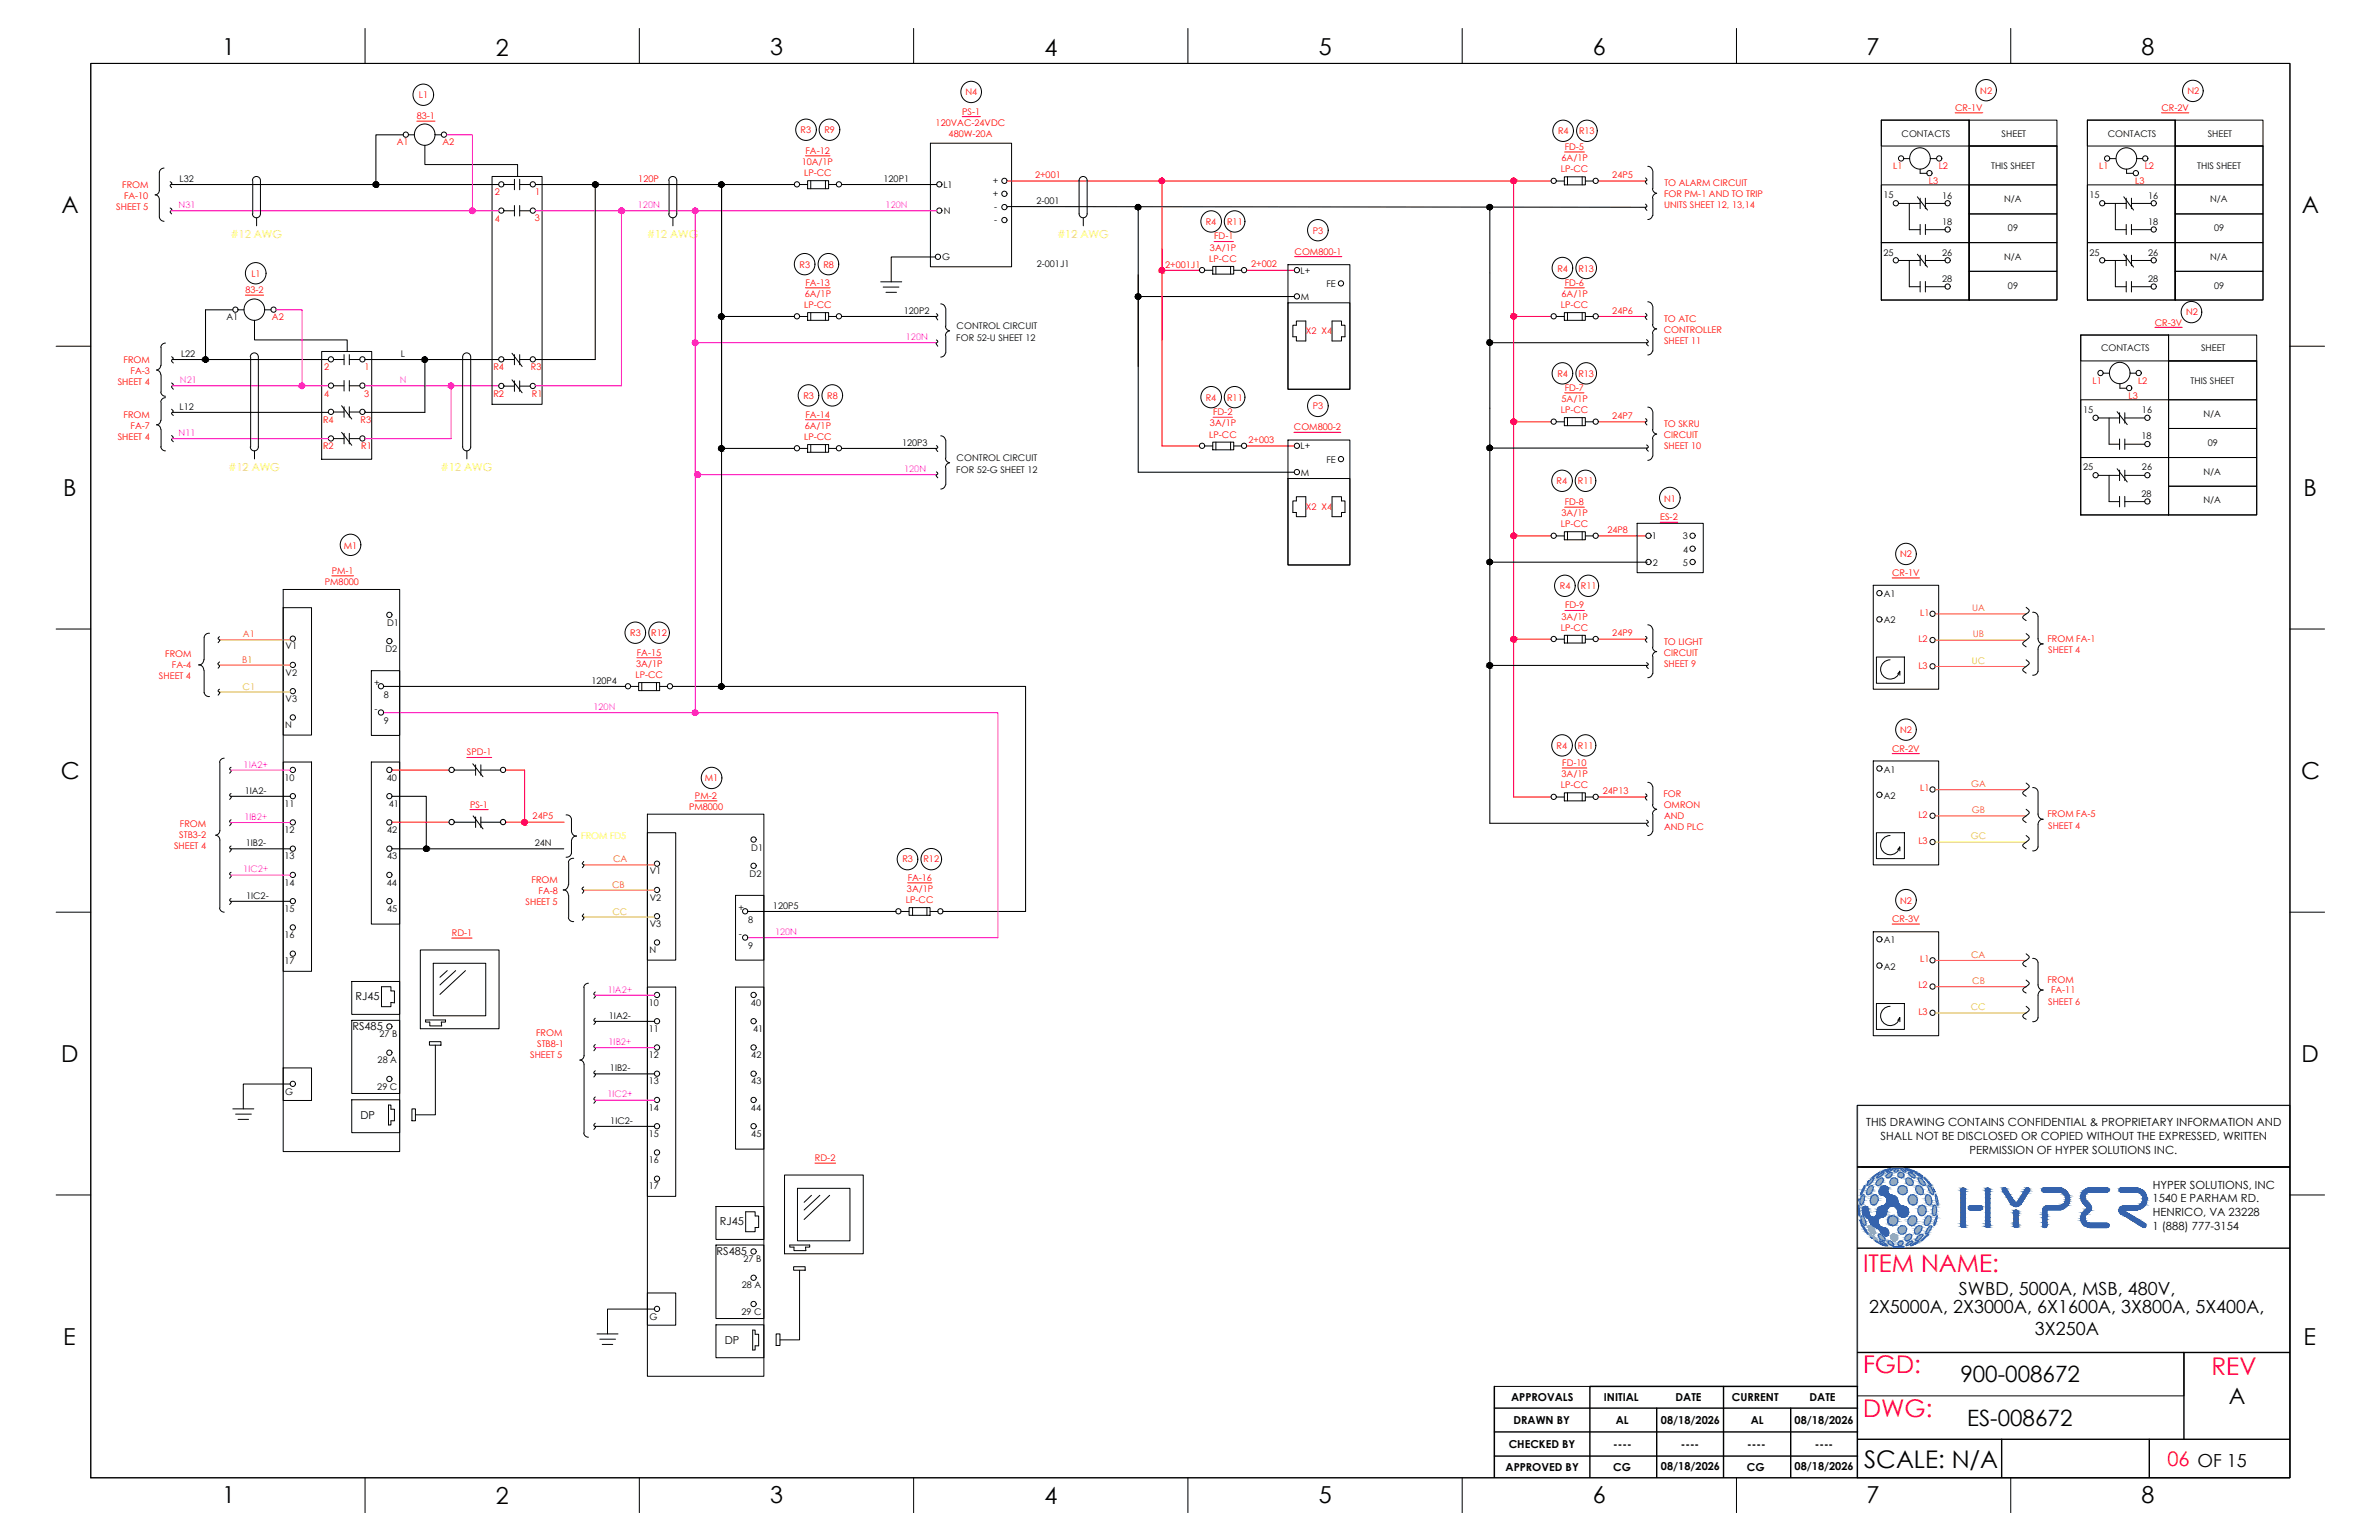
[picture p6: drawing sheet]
<svg xmlns="http://www.w3.org/2000/svg" width="432mm" height="279mm" viewBox="0 0 432 279" stroke-linecap="round" stroke-linejoin="round" font-family="sans-serif">
<defs><g id="words">
<g font-size="4.4" fill="#f00">
<text x="338.2" y="230.8">ITEM NAME:</text>
<text x="338.2" y="249.1">FGD:</text>
<text x="401.4" y="249.4">REV</text>
<text x="338.2" y="257.1">DWG:</text>
</g>
<text font-size="4.4" x="338.4" y="266.3">SCALE: N/A</text>
<g font-size="4.2">
<text x="40.4" y="10">1</text>
<text x="90" y="10.1">2</text>
<text x="139.8" y="10">3</text>
<text x="189.6" y="10.1">4</text>
<text x="239.4" y="10">5</text>
<text x="289.1" y="10">6</text>
<text x="338.8" y="10">7</text>
<text x="388.7" y="10">8</text>
<text x="11.1" y="38.7">A</text>
<text x="417.8" y="38.7">A</text>
<text x="11.5" y="90">B</text>
<text x="418.1" y="90">B</text>
<text x="11" y="141.3">C</text>
<text x="417.7" y="141.3">C</text>
<text x="11.1" y="192.7">D</text>
<text x="417.7" y="192.7">D</text>
<text x="11.5" y="244">E</text>
<text x="418.1" y="244">E</text>
<text x="40.4" y="272.7">1</text>
<text x="90" y="272.8">2</text>
<text x="139.8" y="272.7">3</text>
<text x="189.6" y="272.8">4</text>
<text x="239.4" y="272.7">5</text>
<text x="289.1" y="272.7">6</text>
<text x="338.8" y="272.7">7</text>
<text x="388.7" y="272.7">8</text>
</g>
<g font-size="4.1">
<text x="355.8" y="250.8">900-008672</text>
<text x="404.5" y="254.7">A</text>
<text x="357" y="258.6">ES-008672</text>
</g>
<text font-size="3.6" fill="#f00" x="393.4" y="266">06 OF 15</text>
<g font-size="3.3">
<text x="339.2" y="238.2">2X5000A, 2X3000A, 6X1600A, 3X800A, 5X400A,</text>
<text x="355.6" y="235">SWBD, 5000A, MSB, 480V,</text>
<text x="369.3" y="242.1">3X250A</text>
</g>
<g font-size="2" fill="#ff0">
<text x="41.9" y="43.1">#12 AWG</text>
<text x="117.4" y="43.1">#12 AWG</text>
<text x="191.9" y="43.1">#12 AWG</text>
<text x="41.5" y="85.4">#12 AWG</text>
<text x="80" y="85.4">#12 AWG</text>
</g>
<g font-size="2">
<text x="64.5" y="181.5">RJ45</text>
<text x="64" y="186.8">RS485</text>
<text x="65.4" y="203">DP</text>
<text x="338.7" y="204.4">THIS DRAWING CONTAINS CONFIDENTIAL &amp; PROPRIETARY INFORMATION AND</text>
<text x="341.3" y="206.8">SHALL NOT BE DISCLOSED OR COPIED WITHOUT THE EXPRESSED, WRITTEN</text>
<text x="357.5" y="209.3">PERMISSION OF HYPER SOLUTIONS INC.</text>
<text x="390.7" y="215.7">HYPER SOLUTIONS, INC</text>
<text x="390.7" y="218.1">1540 E PARHAM RD.</text>
<text x="390.7" y="220.6">HENRICO, VA 23228</text>
<text x="130.1" y="227.7">RS485</text>
<text x="130.6" y="222.3">RJ45</text>
<text x="390.7" y="223.2">1 (888) 777-3154</text>
<text x="131.5" y="243.8">DP</text>
<text x="274.3" y="254.2">APPROVALS</text>
<text x="291.1" y="254.2">INITIAL</text>
<text x="304.1" y="254.2">DATE</text>
<text x="314.4" y="254.2">CURRENT</text>
<text x="328.5" y="254.2">DATE</text>
<text x="273.8" y="262.7">CHECKED BY</text>
<text x="274.7" y="258.3">DRAWN BY</text>
<text x="292.8" y="262.8">----</text>
<text x="293.3" y="258.3">AL</text>
<text x="301.5" y="258.3">08/18/2026</text>
<text x="305.1" y="262.7">----</text>
<text x="317.1" y="262.8">----</text>
<text x="317.8" y="258.3">AL</text>
<text x="325.7" y="258.3">08/18/2026</text>
<text x="329.4" y="262.7">----</text>
<text x="273.3" y="266.8">APPROVED BY</text>
<text x="292.8" y="266.8">CG</text>
<text x="301.5" y="266.7">08/18/2026</text>
<text x="317.1" y="266.8">CG</text>
<text x="325.7" y="266.7">08/18/2026</text>
</g>
<g font-size="1.7" fill="#f00">
<text x="76" y="17.8">L1</text>
<text x="175.2" y="17.3">N4</text>
<text x="359.4" y="17">N2</text>
<text x="397" y="17.1">N2</text>
<text x="75.7" y="21.7">83-1</text>
<text x="169.8" y="22.8">120VAC-24VDC</text>
<text x="174.7" y="20.8">PS-1</text>
<text x="354.9" y="20.1">CR-1V</text>
<text x="392.3" y="20.1">CR-2V</text>
<text x="72" y="26.4">A1</text>
<text x="80.3" y="26.4">A2</text>
<text x="145.3" y="24.2">R3</text>
<text x="145.5" y="29.9">10A/1P</text>
<text x="146.2" y="27.9">FA-12</text>
<text x="149.6" y="24.2">R9</text>
<text x="172.2" y="24.8">480W-20A</text>
<text x="282.8" y="24.3">R4</text>
<text x="283.4" y="29.2">6A/1P</text>
<text x="284" y="27.3">FD-5</text>
<text x="286.6" y="24.3">R13</text>
<text x="22.2" y="34.1">FROM</text>
<text x="89.8" y="35.4">2</text>
<text x="97.1" y="35.4">1</text>
<text x="115.9" y="33">120P</text>
<text x="146" y="32">LP-CC</text>
<text x="187.9" y="32.3">2+001</text>
<text x="283.3" y="31.3">LP-CC</text>
<text x="292.6" y="32.3">24P5</text>
<text x="302" y="35.8">FOR PM-1 AND TO TRIP</text>
<text x="302.1" y="33.8">TO ALARM CIRCUIT</text>
<text x="343.6" y="30.7">L1</text>
<text x="350.1" y="33.4">L3</text>
<text x="351.9" y="30.7">L2</text>
<text x="381" y="30.7">L1</text>
<text x="387.6" y="33.4">L3</text>
<text x="389.3" y="30.7">L2</text>
<text x="21.1" y="38.1">SHEET 5</text>
<text x="22.5" y="36.1">FA-10</text>
<text x="89.8" y="40.2">4</text>
<text x="97.1" y="40.1">3</text>
<text x="218.8" y="40.8">R4</text>
<text x="222.7" y="40.8">R11</text>
<text x="302" y="37.8">UNITS SHEET 12, 13,14</text>
<text x="219.5" y="47.5">LP-CC</text>
<text x="219.6" y="45.5">3A/1P</text>
<text x="220.4" y="43.4">FD-1</text>
<text x="235" y="46.2">COM800-1</text>
<text x="238.3" y="42.4">P3</text>
<text x="44.5" y="53.2">83-2</text>
<text x="45.6" y="50.2">L1</text>
<text x="145.1" y="48.6">R3</text>
<text x="146.1" y="53.9">6A/1P</text>
<text x="146.2" y="51.8">FA-13</text>
<text x="149.4" y="48.6">R8</text>
<text x="211.5" y="48.6">2+001J1</text>
<text x="227.1" y="48.5">2+002</text>
<text x="282.7" y="49.3">R4</text>
<text x="283.4" y="53.9">6A/1P</text>
<text x="284" y="51.8">FD-6</text>
<text x="286.5" y="49.3">R13</text>
<text x="49.4" y="58.1">A2</text>
<text x="146" y="55.9">LP-CC</text>
<text x="283.3" y="55.9">LP-CC</text>
<text x="292.6" y="56.9">24P6</text>
<text x="302" y="58.4">TO ATC</text>
<text x="391.1" y="59.1">CR-3V</text>
<text x="396.8" y="57.2">N2</text>
<text x="22.4" y="65.9">FROM</text>
<text x="237" y="60.6">X2 X4</text>
<text x="302" y="60.4">CONTROLLER</text>
<text x="302" y="62.4">SHEET 11</text>
<text x="21.4" y="69.9">SHEET 4</text>
<text x="23.7" y="67.9">FA-3</text>
<text x="58.8" y="67.2">2</text>
<text x="58.8" y="72">4</text>
<text x="66.1" y="72">3</text>
<text x="66.1" y="67.2">1</text>
<text x="89.6" y="72">R2</text>
<text x="89.6" y="67.2">R4</text>
<text x="96.4" y="67.2">R3</text>
<text x="96.5" y="72">R1</text>
<text x="282.7" y="68.4">R4</text>
<text x="284" y="70.9">FD-7</text>
<text x="286.5" y="68.4">R13</text>
<text x="379.8" y="69.7">L1</text>
<text x="388.1" y="69.7">L2</text>
<text x="22.4" y="75.8">FROM</text>
<text x="23.7" y="77.8">FA-7</text>
<text x="58.6" y="76.7">R4</text>
<text x="65.4" y="76.7">R3</text>
<text x="145.8" y="72.3">R3</text>
<text x="146.1" y="77.8">6A/1P</text>
<text x="146.2" y="75.8">FA-14</text>
<text x="150.1" y="72.3">R8</text>
<text x="218.8" y="72.7">R4</text>
<text x="219.6" y="77.4">3A/1P</text>
<text x="220.2" y="75.3">FD-2</text>
<text x="222.7" y="72.7">R11</text>
<text x="238.3" y="74.2">P3</text>
<text x="283.3" y="74.9">LP-CC</text>
<text x="283.4" y="72.9">5A/1P</text>
<text x="292.6" y="76">24P7</text>
<text x="302" y="77.5">TO SKRU</text>
<text x="386.4" y="72.3">L3</text>
<text x="21.4" y="79.8">SHEET 4</text>
<text x="58.6" y="81.5">R2</text>
<text x="65.6" y="81.5">R1</text>
<text x="146" y="79.8">LP-CC</text>
<text x="219.5" y="79.4">LP-CC</text>
<text x="226.6" y="80.4">2+003</text>
<text x="234.9" y="78.1">COM800-2</text>
<text x="302" y="79.5">CIRCUIT</text>
<text x="302" y="81.5">SHEET 10</text>
<text x="282.5" y="87.9">R4</text>
<text x="286.4" y="87.9">R11</text>
<text x="237" y="92.5">X2 X4</text>
<text x="283.3" y="95.6">LP-CC</text>
<text x="283.4" y="93.7">3A/1P</text>
<text x="284" y="91.6">FD-8</text>
<text x="301.3" y="94.4">ES-2</text>
<text x="302" y="91">N1</text>
<text x="62.4" y="99.5">M1</text>
<text x="291.7" y="96.7">24P8</text>
<text x="344.9" y="101.1">N2</text>
<text x="59" y="106.1">PM8000</text>
<text x="60.2" y="104.2">PM-1</text>
<text x="283.1" y="106.9">R4</text>
<text x="286.9" y="106.9">R11</text>
<text x="343.4" y="104.5">CR-1V</text>
<text x="283.4" y="112.4">3A/1P</text>
<text x="284.1" y="110.4">FD-9</text>
<text x="348.5" y="111.8">L1</text>
<text x="30" y="119.3">FROM</text>
<text x="114.4" y="115.4">R3</text>
<text x="115.6" y="118.9">FA-15</text>
<text x="118.2" y="115.4">R12</text>
<text x="283.3" y="114.4">LP-CC</text>
<text x="292.6" y="115.5">24P9</text>
<text x="302" y="119">CIRCUIT</text>
<text x="302" y="117">TO LIGHT</text>
<text x="348.2" y="116.5">L2</text>
<text x="371.6" y="116.4">FROM FA-1</text>
<text x="371.8" y="118.4">SHEET 4</text>
<text x="28.9" y="123.3">SHEET 4</text>
<text x="31.2" y="121.2">FA-4</text>
<text x="115.3" y="123">LP-CC</text>
<text x="115.5" y="121">3A/1P</text>
<text x="302" y="121">SHEET 9</text>
<text x="348.2" y="121.3">L3</text>
<text x="84.7" y="137">SPD-1</text>
<text x="282.5" y="135.8">R4</text>
<text x="286.4" y="135.8">R11</text>
<text x="343.4" y="136.3">CR-2V</text>
<text x="344.9" y="133">N2</text>
<text x="127.9" y="141.7">M1</text>
<text x="283.3" y="143">LP-CC</text>
<text x="283.4" y="141">3A/1P</text>
<text x="283.6" y="139">FD-10</text>
<text x="348.5" y="143.6">L1</text>
<text x="85.3" y="146.5">PS-1</text>
<text x="96.7" y="148.7">24P5</text>
<text x="125.1" y="147">PM8000</text>
<text x="126.1" y="145">PM-2</text>
<text x="290.9" y="144">24P13</text>
<text x="301.9" y="144.6">FOR</text>
<text x="302" y="146.6">OMRON</text>
<text x="302" y="148.6">AND</text>
<text x="348.2" y="148.4">L2</text>
<text x="371.6" y="148.3">FROM FA-5</text>
<text x="31.6" y="154.1">SHEET 4</text>
<text x="32.5" y="152">STB3-2</text>
<text x="32.7" y="150">FROM</text>
<text x="302" y="150.6">AND PLC</text>
<text x="348.2" y="153.2">L3</text>
<text x="371.8" y="150.3">SHEET 4</text>
<text x="96.5" y="160.2">FROM</text>
<text x="163.8" y="156.5">R3</text>
<text x="164.6" y="161.8">3A/1P</text>
<text x="164.7" y="159.8">FA-16</text>
<text x="167.6" y="156.5">R12</text>
<text x="95.4" y="164.2">SHEET 5</text>
<text x="97.8" y="162.2">FA-8</text>
<text x="164.4" y="163.8">LP-CC</text>
<text x="343.4" y="167.3">CR-3V</text>
<text x="344.9" y="164">N2</text>
<text x="82" y="169.9">RD-1</text>
<text x="348.2" y="179.3">L2</text>
<text x="348.5" y="174.6">L1</text>
<text x="371.6" y="178.3">FROM</text>
<text x="348.2" y="184.1">L3</text>
<text x="371.8" y="182.3">SHEET 6</text>
<text x="372.3" y="180.2">FA-11</text>
<text x="96.2" y="191.9">SHEET 5</text>
<text x="97.3" y="187.9">FROM</text>
<text x="97.5" y="189.9">STB8-1</text>
<text x="147.9" y="210.6">RD-2</text>
</g>
<g font-size="1.7">
<text x="345.2" y="24.8">CONTACTS</text>
<text x="363.3" y="24.8">SHEET</text>
<text x="382.6" y="24.8">CONTACTS</text>
<text x="400.7" y="24.8">SHEET</text>
<text x="32.6" y="33">L32</text>
<text x="160.4" y="33">120P1</text>
<text x="171.2" y="34.1">L1</text>
<text x="180.2" y="33.4">+</text>
<text x="180.2" y="35.8">+</text>
<text x="341.8" y="36">15</text>
<text x="361.4" y="30.6">THIS SHEET</text>
<text x="379.3" y="36">15</text>
<text x="398.8" y="30.6">THIS SHEET</text>
<text x="171.3" y="38.9">N</text>
<text x="180.4" y="38.2">-</text>
<text x="180.4" y="40.5">-</text>
<text x="188.1" y="37.1">2-001</text>
<text x="352.5" y="36">16</text>
<text x="352.5" y="40.8">18</text>
<text x="363.8" y="36.7">N/A</text>
<text x="364.5" y="42">09</text>
<text x="389.9" y="36">16</text>
<text x="389.9" y="40.8">18</text>
<text x="401.2" y="36.7">N/A</text>
<text x="401.9" y="42">09</text>
<text x="171" y="47.2">G</text>
<text x="341.8" y="46.4">25</text>
<text x="352.5" y="46.4">26</text>
<text x="363.8" y="47.1">N/A</text>
<text x="379.3" y="46.4">25</text>
<text x="389.9" y="46.4">26</text>
<text x="401.2" y="47.1">N/A</text>
<text x="188.2" y="48.5">2-001J1</text>
<text x="236.1" y="49.7">L+</text>
<text x="240.8" y="52.1">FE</text>
<text x="352.5" y="51.1">28</text>
<text x="364.5" y="52.4">09</text>
<text x="389.9" y="51.1">28</text>
<text x="401.9" y="52.4">09</text>
<text x="41.1" y="58.1">A1</text>
<text x="164" y="56.9">120P2</text>
<text x="173.6" y="59.8">CONTROL CIRCUIT</text>
<text x="236.1" y="54.4">M</text>
<text x="32.9" y="64.7">L22</text>
<text x="72.7" y="64.7">L</text>
<text x="173.6" y="61.8">FOR 52-U SHEET 12</text>
<text x="381.3" y="63.8">CONTACTS</text>
<text x="399.5" y="63.8">SHEET</text>
<text x="397.6" y="69.6">THIS SHEET</text>
<text x="32.6" y="74.3">L12</text>
<text x="378.1" y="74.9">15</text>
<text x="388.8" y="74.9">16</text>
<text x="400" y="75.6">N/A</text>
<text x="163.7" y="80.8">120P3</text>
<text x="173.6" y="83.7">CONTROL CIRCUIT</text>
<text x="236.1" y="81.5">L+</text>
<text x="240.8" y="84">FE</text>
<text x="388.7" y="79.7">18</text>
<text x="400.7" y="80.9">09</text>
<text x="173.6" y="85.7">FOR 52-G SHEET 12</text>
<text x="236.1" y="86.3">M</text>
<text x="378.1" y="85.4">25</text>
<text x="388.8" y="85.4">26</text>
<text x="400" y="86.1">N/A</text>
<text x="388.7" y="90.1">28</text>
<text x="400" y="91.3">N/A</text>
<text x="299.8" y="97.9">1</text>
<text x="305.5" y="97.9">3</text>
<text x="305.5" y="100.3">4</text>
<text x="300" y="102.6">2</text>
<text x="305.5" y="102.6">5</text>
<text x="70.3" y="113.5">D1</text>
<text x="341.9" y="108.3">A1</text>
<text x="341.9" y="113">A2</text>
<text x="51.8" y="117.8">V1</text>
<text x="69.9" y="118.3">D2</text>
<text x="51.8" y="122.6">V2</text>
<text x="67.9" y="124.4">+</text>
<text x="107.3" y="124">120P4</text>
<text x="51.8" y="127.3">V3</text>
<text x="68" y="129.2">-</text>
<text x="69.7" y="126.6">8</text>
<text x="69.7" y="131.4">9</text>
<text x="51.8" y="132.1">N</text>
<text x="44.4" y="144">1IA2-</text>
<text x="51.7" y="141.6">10</text>
<text x="70.2" y="141.6">40</text>
<text x="341.9" y="140.2">A1</text>
<text x="51.7" y="146.4">11</text>
<text x="70.6" y="146.4">41</text>
<text x="341.9" y="144.9">A2</text>
<text x="44.6" y="153.5">1IB2-</text>
<text x="51.7" y="151.1">12</text>
<text x="51.7" y="155.9">13</text>
<text x="70.3" y="151.1">42</text>
<text x="70.3" y="155.9">43</text>
<text x="97.1" y="153.4">24N</text>
<text x="136.4" y="154.3">D1</text>
<text x="51.7" y="160.7">14</text>
<text x="70.2" y="160.7">44</text>
<text x="117.9" y="158.6">V1</text>
<text x="136" y="159.1">D2</text>
<text x="44.7" y="163">1IC2-</text>
<text x="51.7" y="165.4">15</text>
<text x="70.3" y="165.4">45</text>
<text x="117.9" y="163.4">V2</text>
<text x="134" y="165.2">+</text>
<text x="135.8" y="167.5">8</text>
<text x="140.3" y="164.9">120P5</text>
<text x="51.7" y="170.2">16</text>
<text x="117.9" y="172.9">N</text>
<text x="117.9" y="168.2">V3</text>
<text x="134.1" y="170">-</text>
<text x="135.8" y="172.2">9</text>
<text x="341.9" y="171.1">A1</text>
<text x="51.7" y="175">17</text>
<text x="341.9" y="175.9">A2</text>
<text x="110.5" y="184.8">1IA2-</text>
<text x="117.8" y="182.4">10</text>
<text x="136.3" y="182.4">40</text>
<text x="68.9" y="188.2">27 B</text>
<text x="117.8" y="187.2">11</text>
<text x="117.8" y="192">12</text>
<text x="136.4" y="192">42</text>
<text x="136.7" y="187.2">41</text>
<text x="68.5" y="197.7">29 C</text>
<text x="68.5" y="192.9">28 A</text>
<text x="110.7" y="194.3">1IB2-</text>
<text x="117.8" y="196.7">13</text>
<text x="136.4" y="196.7">43</text>
<text x="51.8" y="198.6">G</text>
<text x="110.8" y="203.8">1IC2-</text>
<text x="117.8" y="201.5">14</text>
<text x="136.3" y="201.5">44</text>
<text x="117.8" y="206.3">15</text>
<text x="136.4" y="206.3">45</text>
<text x="117.8" y="211">16</text>
<text x="117.8" y="215.8">17</text>
<text x="134.6" y="233.8">28 A</text>
<text x="135" y="229">27 B</text>
<text x="117.9" y="239.4">G</text>
<text x="134.6" y="238.5">29 C</text>
</g>
<g font-size="1.7" fill="#f0f">
<text x="32.4" y="37.7">N31</text>
<text x="115.8" y="37.7">120N</text>
<text x="160.7" y="37.7">120N</text>
<text x="164.4" y="61.7">120N</text>
<text x="32.7" y="69.5">N21</text>
<text x="72.5" y="69.5">N</text>
<text x="32.4" y="79.1">N11</text>
<text x="164.1" y="85.6">120N</text>
<text x="107.7" y="128.8">120N</text>
<text x="44.2" y="139.3">1IA2+</text>
<text x="44.4" y="148.7">1IB2+</text>
<text x="44.2" y="158.3">1IC2+</text>
<text x="140.7" y="169.6">120N</text>
<text x="110.3" y="180.1">1IA2+</text>
<text x="110.5" y="189.6">1IB2+</text>
<text x="110.3" y="199.1">1IC2+</text>
</g>
<g font-size="1.7" fill="#dd6e00">
<text x="358" y="110.9">UA</text>
<text x="44.1" y="115.6">A1</text>
<text x="357.8" y="142.8">GA</text>
<text x="111.3" y="156.4">CA</text>
<text x="357.8" y="173.8">CA</text>
</g>
<g font-size="1.7" fill="#ff7f00">
<text x="358.1" y="115.6">UB</text>
<text x="44" y="120.3">B1</text>
<text x="357.9" y="147.5">GB</text>
<text x="111.1" y="161.2">CB</text>
<text x="358" y="178.5">CB</text>
</g>
<g font-size="1.7" fill="#facd05">
<text x="44" y="125.1">C1</text>
<text x="357.9" y="120.4">UC</text>
<text x="357.7" y="152.3">GC</text>
<text x="111.2" y="165.9">CC</text>
<text x="357.7" y="183.3">CC</text>
</g>
<text font-size="1.7" fill="#ff0" x="105.5" y="152.3">FROM FD5</text>
</g></defs>
<!-- layer: GRID -->
<path d="M415.6 200.5h-78.5v67.5" fill="none" stroke="#6ec1dd" stroke-width=".25"/>
<!-- layer: REGULAR_LINE -->
<g fill="none" stroke="#000" stroke-width=".25">
<path d="M337.1 211.7h78.5M337.1 226.5h78.5M271.2 259.8h65.9M271.2 251.5v16.5M271.2 255.5h65.9M300.7 255.5v12.5M312.8 251.5v16.5M325 255.5v12.5M337.1 251.5h-48.5v16.5M337.1 245.4h78.5M396.4 245.4v15.7M271.2 264.2h65.9"/>
<path d="M337.1 261.1h78.5M363.3 261.1v6.9M390.1 261.1v6.9"/>
</g>
<!-- layer: 0 -->
<g fill="none" stroke="#000" stroke-width=".18">
<path d="M16.5 11.5h399.1v256.6h-399.1zM66.3 5.2v6.3M116 5.2v6.3M165.8 5.2v6.3M215.6 5.2v6.3M265.4 5.2v6.3M315.2 5.2v6.3M365 5.2v6.3M28.2 35.3a.86 .86 0 0 1 .7 .9M28.9 34.5a.86 .86 0 0 1-.7 .9M28.9 36.2v3.2a.86 .86 0 0 0 .9 .7M29.8 30.5a.86 .86 0 0 0-.9 .8v3.3"/>
<path d="M30.9 33l.3 .2-.3 .4 .2 .5M30.9 37.7l.3 .3-.3 .4 .2 .4M45.8 32.7a.73 .73 0 0 1 .7-.7 .73 .73 0 0 1 .8 .7v6.1a.73 .73 0 0 1-.8 .7 .73 .73 0 0 1-.7-.7M45.9 32.8v6M46.6 39.6v1.4M74.2 24.5h1M77.1 26.4v3.5h16.8v2.1M79 24.5h1.1M89.3 32h9.1v41.4h-9.1zM91.5 33.5h1.9M91.5 38.2h1.9M93.4 32.5v1.9"/>
<path d="M93.4 37.3v1.9M94.3 33.5h1.9M94.3 32.5v1.9M94.3 37.3v1.9M94.3 38.2h1.9M121.4 32.7a.73 .73 0 0 1 .7-.7 .73 .73 0 0 1 .7 .7v6.1a.73 .73 0 0 1-.7 .7 .73 .73 0 0 1-.7-.7M121.4 32.8v6M122.1 39.6v1.4M145.1 33.5h1.5M146.6 32.8h3.8v1.4h-3.8zM147.2 32.8v1.4M149.8 32.8v1.4"/>
<path d="M150.4 33.5h1.4M168.9 26h14.7v22.4h-14.7zM196.1 32.2a.73 .73 0 0 1 .8-.1 .73 .73 0 0 1 .4 .6v6.1a.73 .73 0 0 1-.7 .7 .73 .73 0 0 1-.7-.7v-6.1zM196.6 39.6v1.4M282.5 32.8h1.4M283.9 32.1h3.8v1.4h-3.8zM284.5 32.1v1.4M287.2 32.1v1.4M287.7 32.8h1.5M298.7 32.3l.2 .4-.3 .3 .3 .4M298.7 37l.2 .5-.3 .2 .3 .5M299.1 30.2a.86 .86 0 0 1 .8 .7"/>
<path d="M299.9 39.1a.86 .86 0 0 1-.8 .7M299.9 34.2a.88 .88 0 0 0 .8 .9 .86 .86 0 0 0-.8 .8M300 31v3.2M300 36v3.1M344.6 36.9h3.9M345.5 28.8h1.1M346.5 36.9v4.8h2M348 35.7l1.8 2.4M348.5 36v1.9M348.5 31.4h1.3M349.5 36v1.9M349.5 36.9h3.6"/>
<path d="M350.4 28.8h1.1M382 36.9h3.9M383 28.8h1M383.9 36.9v4.8h2M385.5 35.7l1.8 2.4M385.9 36v1.9M386 31.4h1.2M386.9 36.9h3.6M386.9 36v1.9M387.9 28.8h1M43.2 56.2h1.1M46.2 58.1v3.6h16.8v2.1"/>
<path d="M48.1 56.2h1.1M145.1 57.4h1.5M146.6 56.7h3.8v1.4h-3.8zM147.2 56.7v1.4M149.8 56.7v1.4M150.4 57.4h1.4M159.9 51.1h3.8M160.3 52.1h2.9M160.8 53h1.9M169.8 46.6h-8v4.5M170 56.9l.2 .4-.3 .2 .3 .6M170.7 55.1a.86 .86 0 0 1 .9 .8"/>
<path d="M171.6 59.2a.88 .88 0 0 0 .8 .8 .86 .86 0 0 0-.8 .9M171.7 56v3.2M218.7 49h1.4M220.1 48.3h3.8v1.4h-3.8zM220.7 48.3v1.4M223.4 48.3v1.4M223.9 49h1.5M233.8 48h11.2v22.6h-11.2zM233.8 54.9h11.2v15.7h-11.2zM235.3 58.2h1.7v3.7h-1.7v-.8h-.6v-2.1h.6zM241.8 58.2h1.7v.8h.6v2.1h-.6v.8h-1.7zM282.5 57.4h1.4"/>
<path d="M283.9 56.7h3.8v1.4h-3.8zM284.5 56.7v1.4M287.2 56.7v1.4M287.7 57.4h1.5M298.7 56.8l.2 .5-.3 .2 .3 .5M299.1 54.8a.86 .86 0 0 1 .8 .7M299.9 58.8a.86 .86 0 0 0 .8 .9M300 55.6v3.3M300.7 59.6a.86 .86 0 0 0-.8 .9M344.6 47.3h3.9M346.5 47.3v4.7h2M348 46.1l1.8 2.4"/>
<path d="M348.5 40.7v1.9M348.5 46.3v1.9M348.5 51.1v1.9M349.5 47.3h3.6M349.5 40.7v1.9M349.5 46.3v1.9M349.5 51.1v1.9M349.5 52h3.6M349.5 41.7h3.6M382 47.3h3.9M383.9 47.3v4.7h2M385.5 46.1l1.8 2.4"/>
<path d="M385.9 40.7v1.9M385.9 46.3v1.9M385.9 51.1v1.9M386.9 47.3h3.6M386.9 52h3.6M386.9 41.7h3.6M386.9 40.7v1.9M386.9 46.3v1.9M386.9 51.1v1.9M10.2 62.8h6.3M28.4 67.1a.86 .86 0 0 1 .8 .9M28.4 77a.86 .86 0 0 1 .8 .9"/>
<path d="M29.2 66.3a.86 .86 0 0 1-.8 .8M29.2 76.2a.86 .86 0 0 1-.8 .9M29.2 71.1a.86 .86 0 0 0 .8 .8M29.2 63v3.3M29.2 68v3.1M29.2 73v3.3M29.2 77.9v3.2M30 62.2a.86 .86 0 0 0-.8 .8M30 72.2a.86 .86 0 0 0-.8 .7M31.1 64.7l.4 .3-.4 .4v.1l.4 .4M31.1 69.5l.4 .2-.4 .4 .4 .5M31.1 74.2l.4 .4-.4 .5 .4 .3"/>
<path d="M31.1 79l.4 .3-.4 .5 .4 .4M45.4 64.8a.73 .73 0 0 1 .8-.8 .73 .73 0 0 1 .7 .8M45.5 64.8v16.3M46.9 64.8v16.3a.73 .73 0 0 1-.7 .7 .73 .73 0 0 1-.8-.7M58.4 63.8h9.1v19.5h-9.1zM60.5 65.2h1.9M60.5 79.6h1.9M60.5 74.8h1.9M60.5 70h1.9M62 78.4l1.8 2.4M62 73.6l1.8 2.4M62.4 64.3v1.9"/>
<path d="M62.4 69v1.9M62.4 73.8v1.9M62.4 78.6v1.9M63.4 65.2h1.9M63.4 64.3v1.9M63.4 69v1.9M63.4 73.8v1.9M63.4 78.6v1.9M63.4 79.6h1.9M63.4 74.8h1.9M63.4 70h1.9M84 64.8v16.3a.73 .73 0 0 0 .7 .7 .73 .73 0 0 0 .7-.7v-16.3"/>
<path d="M84 64.8a.73 .73 0 0 1 .7-.8 .73 .73 0 0 1 .7 .8M91.5 65.2h1.9M91.5 70.1h1.9M92.9 68.9l1.9 2.4M92.9 64.1l1.9 2.4M93.4 64.3v1.9M93.4 69.1v1.9M94.3 65.2h1.9M94.3 64.3v1.9M94.3 69.1v1.9M94.3 70.1h1.9M170 61.7l.2 .4-.3 .2 .3 .5"/>
<path d="M170.7 79.1a.86 .86 0 0 1 .9 .7M171.6 64a.86 .86 0 0 1-.9 .8M171.7 60.9v3.1M171.7 79.8v3.3M233.8 79.8h11.2v22.7h-11.2zM282.5 76.5h1.4M283.9 75.8h3.8v1.4h-3.8zM284.5 75.8v1.4M287.2 75.8v1.4M287.7 76.5h1.5M298.7 76l.2 .1v.3l-.3 .2 .3 .5M298.9 61.6l.3 .3-.3 .5 .3 .4"/>
<path d="M299.1 73.9a.86 .86 0 0 1 .8 .7M299.9 63.6a.86 .86 0 0 1-.8 .8M299.9 77.9a.86 .86 0 0 0 .8 .8M300 60.5v3.2M300 74.7v3.2M300 79.6v3.2M300.7 78.8a.86 .86 0 0 0-.8 .8M380.8 75.8h3.9M381.8 67.7h1.1M382.8 75.8v4.8h1.9M384.3 74.7l1.8 2.3M384.7 74.9v1.9"/>
<path d="M384.7 79.6v1.9M384.8 70.4h1.2M385.7 74.9v1.9M385.7 79.6v1.9M385.7 75.8h3.6M386.7 67.7h1.1M415.6 62.8h6.3M29.2 81a.86 .86 0 0 0 .8 .8M46.2 81.8v1.5M84.7 81.8v1.5M145.1 81.4h1.5M146.6 80.7h3.8v1.4h-3.8z"/>
<path d="M147.2 80.7v1.4M149.8 80.7v1.4M150.4 81.4h1.4M170 80.8l.2 .4-.3 .3 .3 .4M170 85.6l.2 .4-.3 .2 .3 .5M171.6 88a.86 .86 0 0 1-.9 .7M171.6 83.1a.88 .88 0 0 0 .8 .9 .86 .86 0 0 0-.8 .8M171.7 84.9v3.1M218.7 80.9h1.4M220.1 80.2h3.8v1.4h-3.8zM220.7 80.2v1.4M223.4 80.2v1.4"/>
<path d="M223.9 80.9h1.5M233.8 86.8h11.2v15.7h-11.2zM235.3 90.1h1.7v3.6h-1.7v-.7h-.6v-2.1h.6zM241.8 90.1h1.7v.8h.6v2.1h-.6v.7h-1.7zM282.5 97.2h1.4M283.9 96.5h3.8v1.4h-3.8zM284.5 96.5v1.4M287.2 96.5v1.4M287.7 97.2h1.5M298.9 80.7l.3 .3-.3 .4v.1l.3 .4M299.9 82.8a.86 .86 0 0 1-.8 .7M380.8 86.2h3.9"/>
<path d="M382.8 86.2v4.8h1.9M384.3 85l1.8 2.5M384.7 85.3v1.9M384.7 90.1v1.9M385.7 86.2h3.6M385.7 85.3v1.9M385.7 90.1v1.9M385.7 91h3.6M385.7 80.6h3.6M10.2 114.1h6.3M37 119.7a.95 .95 0 0 1-.9 1M37 115.6v4.1"/>
<path d="M38 114.9a.86 .86 0 0 0-.9 .7M39.8 115.5l-.2 .4 .3 .3-.3 .4M51.4 106.9h21.1v102h-21.1zM51.4 110.3h5.1v23.1h-5.1zM282.5 116h1.4M283.9 115.3h3.8v1.4h-3.8zM284.5 115.3v1.4M287.2 115.3v1.4M287.7 116h1.5M298.7 115.5l.2 .3-.3 .3 .3 .4M299.1 113.4a.86 .86 0 0 1 .8 .7M299.9 117.4a.86 .86 0 0 0 .8 .8"/>
<path d="M300 114.1v3.3M300 119.1v3.2M300.7 118.2a.86 .86 0 0 0-.8 .8M367.8 110.2l.5 .6a1.64 1.64 0 0 1-1 .9l-.2 .3 .1 .2 .6 .4M367.8 114.9l.5 .7-1.2 1.2 .7 .6M367.8 119.7l.5 .6-1.2 1.3 .7 .5M368.9 111.1a.86 .86 0 0 1 1 .7M369.9 111.8v4.1a.95 .95 0 0 0 .9 1M370.8 116.8a.96 .96 0 0 0-.9 1v4a.86 .86 0 0 1-1 .7M415.6 114.1h6.3M36.1 120.6a.95 .95 0 0 1 .9 1M37 121.6v4.1"/>
<path d="M37.1 125.6a.86 .86 0 0 0 .9 .8M39.8 120.1l-.3 .3 .3 .4-.2 .4M39.8 125l-.2 .4 .3 .3-.3 .4M39.9 138.3v12.4M40.7 137.6a.86 .86 0 0 0-.9 .7M41.9 139.2l-.2 .4 .3 .2-.3 .5M51.4 138.3h5.1v37.9h-5.1zM67.4 138.3h5.1v29.4h-5.1zM67.4 121.7h5.1v11.7h-5.1zM82.5 139.7h3.8M85.8 138.6l1.9 2.3M86.3 138.8v1.9"/>
<path d="M87.3 139.7h3.6M87.3 138.8v1.9M114.5 124.5h1.4M115.9 123.8h3.8v1.5h-3.8zM116.5 123.8v1.5M119.2 123.8v1.5M119.7 124.5h1.5M298.9 120.2l.3 .3-.3 .4 .3 .4M299.9 122.2a.86 .86 0 0 1-.8 .8M39.9 150.7a.88 .88 0 0 1-.8 .8 .86 .86 0 0 1 .8 .9M39.9 152.4v12.3M41.9 144l-.2 .3 .3 .3-.3 .4"/>
<path d="M41.9 148.7l-.2 .4 .3 .3-.3 .4M41.9 153.5l-.2 .4 .3 .2-.3 .5M41.9 158.3l-.2 .3 .3 .3-.3 .4M102.7 147.9a.86 .86 0 0 1 1 .7M103.2 156.5v4M103.7 154.8a.86 .86 0 0 1-1 .7M103.7 150.7a.95 .95 0 0 0 .9 1M103.7 148.6v2.2M104.1 155.7a.86 .86 0 0 0-.9 .8M104.6 151.7a.95 .95 0 0 0-.9 .9v2.2M105.9 156.3l-.2 .4 .3 .3-.3 .4M117.5 147.7h21.1v102h-21.1z"/>
<path d="M117.5 151.1h5.1v23.1h-5.1zM282.5 144.6h1.4M283.9 143.8h3.8v1.5h-3.8zM284.5 143.8v1.5M287.2 143.8v1.5M287.7 144.6h1.5M298.7 144l.2 .2v.3l-.3 .2 .3 .5M298.9 148.8l.3 .3-.3 .3v.2l.3 .3M299.1 141.9a.86 .86 0 0 1 .8 .8M299.9 150.8a.86 .86 0 0 1-.8 .8M299.9 146a.88 .88 0 0 0 .8 .8 .86 .86 0 0 0-.8 .9M300 142.7v3.3"/>
<path d="M300 147.7v3.1M367.8 142.1l.5 .6-1.2 1.1 .7 .7M367.8 146.8l.5 .7-1.2 1.1 .7 .6M367.8 151.6l.5 .6-1.2 1.2 .7 .6M368.9 142.9a.86 .86 0 0 1 1 .7M369.9 153.6a.86 .86 0 0 1-1 .8M369.9 143.7v4a.95 .95 0 0 0 .9 1M370.8 148.6a.95 .95 0 0 0-.9 1v4.1M10.2 165.5h6.3M39.8 164.7a.86 .86 0 0 0 .9 .8M41.9 163l-.2 .4 .3 .3-.3 .4M63.8 178.1h8.7v5.9h-8.7z"/>
<path d="M69.2 179h1.8v.8h.6v2.1h-.6v.7h-1.8zM76.3 172.4h14.3v14.2h-14.3zM78.6 174.8h9.6v9.5h-9.6zM81.2 176.1l-1.4 1.2M82.7 176.1l-2.9 2.6M84.5 176.1l-4.7 4.3M102.2 161.4a.95 .95 0 0 1 1 1M103.2 160.5a.95 .95 0 0 1-1 1M103.2 166.5a.86 .86 0 0 0 .9 .7M103.2 162.4v4M105.9 160.9l-.3 .3 .3 .4-.2 .5M105.9 165.8l-.2 .5 .3 .2-.3 .5"/>
<path d="M106 179.1v12.4M106.8 178.4a.86 .86 0 0 0-.8 .7M108 180l-.2 .4 .3 .3-.3 .4M117.5 179.1h5.1v38h-5.1zM133.5 179.1h5.1v29.4h-5.1zM133.5 162.4h5.1v11.8h-5.1zM163.6 165.4h1.4M165 164.7h3.8v1.4h-3.8zM165.6 164.7v1.4M168.2 164.7v1.4M168.8 165.4h1.5M367.8 173.1l.5 .5a1.64 1.64 0 0 1-1 .9l-.2 .3 .2 .3 .5 .3"/>
<path d="M367.8 177.8l.5 .6a1.64 1.64 0 0 1-1 .9l-.2 .3 .2 .3 .5 .3M368.9 173.9a.86 .86 0 0 1 1 .7M369.9 174.6v4.1a.95 .95 0 0 0 .9 1M370.8 179.6a.95 .95 0 0 0-.9 1v4.1M415.6 165.5h6.3M51.4 193.8h5.1v5.9h-5.1zM52.7 196.7h-8.5v4.5M63.8 199.5h8.7v6h-8.7zM63.8 185.1h8.7v13.3h-8.7zM77.2 185.1h3.7v.3h-.8l.1 .7h-2.2v-.7h-.8zM77.9 189h2.1v.6h-2.1zM79 189.6v12.7h-3.6"/>
<path d="M105.3 192.3a.86 .86 0 0 1 .7 .8v12.5M106 191.5a.86 .86 0 0 1-.7 .8M108 184.7l-.2 .5 .3 .2-.3 .5M108 189.5l-.2 .4 .3 .3-.3 .4M108 194.3l-.2 .4 .3 .3-.3 .4M108 199l-.2 .5 .3 .2-.3 .5M367.8 182.6l.5 .5a1.64 1.64 0 0 1-1 .9l-.2 .4 .2 .3 .5 .2M369.9 184.6a.86 .86 0 0 1-1 .8M10.2 216.8h6.3M42.3 201.2h3.8M42.8 202.1h2.8M43.2 203.1h1.9"/>
<path d="M70.5 200.5h.5v.7h.6v2.1h-.6v.8h-.5zM74.8 201.2h.6v2.1h-.6zM106 205.6a.86 .86 0 0 0 .8 .7M108 203.8l-.2 .4 .3 .3-.3 .4M129.9 218.9h8.7v6h-8.7zM135.3 219.9h1.8v.7h.6v2.1h-.6v.8h-1.8zM142.4 213.2h14.3v14.3h-14.3zM144.7 215.6h9.6v9.5h-9.6zM147.3 216.9l-1.3 1.2M148.8 216.9l-2.8 2.6M150.6 216.9l-4.6 4.3M337.1 211.7h78.5"/>
<path d="M415.6 216.8h6.3M117.5 234.6h5.1v5.8h-5.1zM118.8 237.5h-8.5v4.5M129.9 225.9h8.7v13.3h-8.7zM143.3 225.9h3.7v.4h-.8l.1 .6h-2.2v-.6h-.8zM144 229.8h2.1v.7h-2.1zM145.1 230.5v12.6h-3.5M108.4 242h3.8M108.9 243h2.8M109.3 243.9h1.9M129.9 240.4h8.7v5.9h-8.7zM136.6 241.3h.5v.8h.6v2.1h-.6v.7h-.5z"/>
<path d="M140.9 242h.7v2.1h-.7zM337.1 245.4h59.3v7.9h-59.3M66.3 268.1v6.4M116 268.1v6.4M165.8 268.1v6.4M215.6 268.1v6.4M265.4 268.1v6.4M271.2 268v-16.5h65.9v16.5M315.2 268.1v6.4M365 268.1v6.4"/>
<circle cx="73.7" cy="24.4" r=".48"/>
<circle cx="77.1" cy="24.4" r="1.91"/>
<circle cx="80.6" cy="24.4" r=".48"/>
<circle cx="91" cy="38.2" r=".48"/>
<circle cx="91" cy="33.4" r=".48"/>
<circle cx="96.7" cy="38.2" r=".48"/>
<circle cx="96.7" cy="33.4" r=".48"/>
<circle cx="144.6" cy="33.4" r=".48"/>
<circle cx="152.3" cy="33.4" r=".48"/>
<circle cx="170.5" cy="33.4" r=".48"/>
<circle cx="170.5" cy="38.2" r=".48"/>
<circle cx="182.3" cy="35.2" r=".48"/>
<circle cx="182.3" cy="37.6" r=".48"/>
<circle cx="182.3" cy="32.8" r=".48"/>
<circle cx="182.3" cy="39.9" r=".48"/>
<circle cx="282" cy="32.8" r=".48"/>
<circle cx="289.6" cy="32.8" r=".48"/>
<circle cx="344.1" cy="36.9" r=".48"/>
<circle cx="345.1" cy="28.7" r=".48"/>
<circle cx="348.5" cy="28.7" r="1.91"/>
<circle cx="350.2" cy="31.4" r=".48"/>
<circle cx="352" cy="28.7" r=".48"/>
<circle cx="353.5" cy="36.9" r=".48"/>
<circle cx="381.6" cy="36.9" r=".48"/>
<circle cx="382.5" cy="28.7" r=".48"/>
<circle cx="385.9" cy="28.7" r="1.91"/>
<circle cx="387.7" cy="31.4" r=".48"/>
<circle cx="389.4" cy="28.7" r=".48"/>
<circle cx="390.9" cy="36.9" r=".48"/>
<circle cx="42.7" cy="56.2" r=".48"/>
<circle cx="46.1" cy="56.2" r="1.91"/>
<circle cx="49.7" cy="56.2" r=".48"/>
<circle cx="144.6" cy="57.4" r=".48"/>
<circle cx="152.3" cy="57.4" r=".48"/>
<circle cx="170.2" cy="46.6" r=".48"/>
<circle cx="218.2" cy="49" r=".48"/>
<circle cx="225.8" cy="49" r=".48"/>
<circle cx="235.4" cy="49" r=".48"/>
<circle cx="235.4" cy="53.8" r=".48"/>
<circle cx="243.4" cy="51.4" r=".48"/>
<circle cx="282" cy="57.4" r=".48"/>
<circle cx="289.6" cy="57.4" r=".48"/>
<circle cx="344.1" cy="47.2" r=".48"/>
<circle cx="353.5" cy="47.2" r=".48"/>
<circle cx="353.5" cy="52" r=".48"/>
<circle cx="353.5" cy="41.6" r=".48"/>
<circle cx="381.6" cy="47.2" r=".48"/>
<circle cx="390.9" cy="41.6" r=".48"/>
<circle cx="390.9" cy="52" r=".48"/>
<circle cx="390.9" cy="47.2" r=".48"/>
<circle cx="60.1" cy="79.5" r=".48"/>
<circle cx="60.1" cy="70" r=".48"/>
<circle cx="60.1" cy="65.2" r=".48"/>
<circle cx="60.1" cy="74.7" r=".48"/>
<circle cx="65.8" cy="79.5" r=".48"/>
<circle cx="65.8" cy="65.2" r=".48"/>
<circle cx="65.8" cy="74.7" r=".48"/>
<circle cx="65.8" cy="70" r=".48"/>
<circle cx="91" cy="65.2" r=".48"/>
<circle cx="91" cy="70" r=".48"/>
<circle cx="96.7" cy="70" r=".48"/>
<circle cx="96.7" cy="65.2" r=".48"/>
<circle cx="282" cy="76.5" r=".48"/>
<circle cx="289.6" cy="76.5" r=".48"/>
<circle cx="380.4" cy="75.8" r=".48"/>
<circle cx="381.3" cy="67.7" r=".48"/>
<circle cx="384.7" cy="67.7" r="1.91"/>
<circle cx="386.5" cy="70.4" r=".48"/>
<circle cx="388.2" cy="67.7" r=".48"/>
<circle cx="389.8" cy="75.8" r=".48"/>
<circle cx="144.6" cy="81.3" r=".48"/>
<circle cx="152.3" cy="81.3" r=".48"/>
<circle cx="218.2" cy="80.9" r=".48"/>
<circle cx="225.8" cy="80.9" r=".48"/>
<circle cx="235.4" cy="85.6" r=".48"/>
<circle cx="235.4" cy="80.9" r=".48"/>
<circle cx="243.4" cy="83.3" r=".48"/>
<circle cx="282" cy="97.2" r=".48"/>
<circle cx="289.6" cy="97.2" r=".48"/>
<circle cx="299.2" cy="97.2" r=".48"/>
<circle cx="307.2" cy="97.2" r=".48"/>
<circle cx="307.2" cy="99.6" r=".48"/>
<circle cx="380.4" cy="86.2" r=".48"/>
<circle cx="389.8" cy="91" r=".48"/>
<circle cx="389.8" cy="86.2" r=".48"/>
<circle cx="389.8" cy="80.6" r=".48"/>
<circle cx="53.1" cy="115.9" r=".48"/>
<circle cx="70.7" cy="116.3" r=".48"/>
<circle cx="70.7" cy="111.6" r=".48"/>
<circle cx="282" cy="115.9" r=".48"/>
<circle cx="289.6" cy="115.9" r=".48"/>
<circle cx="299.2" cy="102" r=".48"/>
<circle cx="307.2" cy="102" r=".48"/>
<circle cx="341.1" cy="112.4" r=".48"/>
<circle cx="341.1" cy="107.6" r=".48"/>
<circle cx="350.8" cy="111.4" r=".48"/>
<circle cx="350.8" cy="116.1" r=".48"/>
<circle cx="53.1" cy="125.4" r=".48"/>
<circle cx="53.1" cy="139.7" r=".48"/>
<circle cx="53.1" cy="120.6" r=".48"/>
<circle cx="53.1" cy="130.2" r=".48"/>
<circle cx="69.1" cy="124.5" r=".48"/>
<circle cx="69.1" cy="129.3" r=".48"/>
<circle cx="70.7" cy="139.7" r=".48"/>
<circle cx="82" cy="139.7" r=".48"/>
<circle cx="91.3" cy="139.7" r=".48"/>
<circle cx="114" cy="124.5" r=".48"/>
<circle cx="121.6" cy="124.5" r=".48"/>
<circle cx="341.1" cy="139.4" r=".48"/>
<circle cx="350.8" cy="120.9" r=".48"/>
<circle cx="53.1" cy="149.2" r=".48"/>
<circle cx="53.1" cy="158.7" r=".48"/>
<circle cx="53.1" cy="144.4" r=".48"/>
<circle cx="53.1" cy="154" r=".48"/>
<circle cx="70.7" cy="144.4" r=".48"/>
<circle cx="70.7" cy="154" r=".48"/>
<circle cx="70.7" cy="149.2" r=".48"/>
<circle cx="70.7" cy="158.7" r=".48"/>
<circle cx="119.2" cy="156.7" r=".48"/>
<circle cx="136.8" cy="152.3" r=".48"/>
<circle cx="136.8" cy="157.1" r=".48"/>
<circle cx="282" cy="144.6" r=".48"/>
<circle cx="289.6" cy="144.6" r=".48"/>
<circle cx="341.1" cy="144.2" r=".48"/>
<circle cx="350.8" cy="143.2" r=".48"/>
<circle cx="350.8" cy="152.8" r=".48"/>
<circle cx="350.8" cy="148" r=".48"/>
<circle cx="53.1" cy="163.5" r=".48"/>
<circle cx="53.1" cy="168.3" r=".48"/>
<circle cx="53.1" cy="173" r=".48"/>
<circle cx="70.7" cy="163.5" r=".48"/>
<circle cx="119.2" cy="171" r=".48"/>
<circle cx="119.2" cy="161.5" r=".48"/>
<circle cx="119.2" cy="166.2" r=".48"/>
<circle cx="135.3" cy="170.1" r=".48"/>
<circle cx="135.3" cy="165.3" r=".48"/>
<circle cx="163.1" cy="165.3" r=".48"/>
<circle cx="170.7" cy="165.3" r=".48"/>
<circle cx="341.1" cy="175.2" r=".48"/>
<circle cx="341.1" cy="170.4" r=".48"/>
<circle cx="350.8" cy="179" r=".48"/>
<circle cx="350.8" cy="174.2" r=".48"/>
<circle cx="53.1" cy="196.6" r=".48"/>
<circle cx="70.7" cy="195.8" r=".48"/>
<circle cx="70.7" cy="191" r=".48"/>
<circle cx="70.7" cy="186.2" r=".48"/>
<circle cx="119.2" cy="190" r=".48"/>
<circle cx="119.2" cy="194.8" r=".48"/>
<circle cx="119.2" cy="199.6" r=".48"/>
<circle cx="119.2" cy="180.5" r=".48"/>
<circle cx="119.2" cy="185.3" r=".48"/>
<circle cx="136.8" cy="185.3" r=".48"/>
<circle cx="136.8" cy="190" r=".48"/>
<circle cx="136.8" cy="194.8" r=".48"/>
<circle cx="136.8" cy="199.6" r=".48"/>
<circle cx="136.8" cy="180.5" r=".48"/>
<circle cx="350.8" cy="183.8" r=".48"/>
<circle cx="119.2" cy="204.3" r=".48"/>
<circle cx="119.2" cy="209.1" r=".48"/>
<circle cx="119.2" cy="213.9" r=".48"/>
<circle cx="136.8" cy="204.3" r=".48"/>
<circle cx="119.2" cy="237.5" r=".48"/>
<circle cx="136.8" cy="227.1" r=".48"/>
<circle cx="136.8" cy="231.8" r=".48"/>
<circle cx="136.8" cy="236.6" r=".48"/>
</g>
<!-- layer: TEXT -->
<g fill="none" stroke="#f00" stroke-width=".18">
<path d="M75.7 22h3.3M146.2 28.3h4.5M174.7 21.2h3.3M284 27.6h3.6M354.9 20.5h5M392.3 20.5h5M44.5 53.5h3.3M146.2 52.2h4.5M220.4 43.8h3.5M235 46.6h8.6M284 52.2h3.6M391.1 59.4h5"/>
<path d="M146.2 76.2h4.4M220.2 75.7h3.5M234.9 78.4h8.5M284 71.3h3.5M284 92h3.6M301.3 94.8h3.2M60.2 104.5h4M115.6 119.3h4.4M284.1 110.8h3.5M343.4 104.9h5M84.7 137.4h4.5M283.6 139.3h4.4"/>
<path d="M343.4 136.7h5M85.3 146.9h3.3M126.1 145.3h4M82 170.2h3.7M164.7 160.2h4.4M343.4 167.7h5M147.9 211h3.8"/>
</g>
<!-- layer: WIRE - 24+_RED -->
<g fill="none" stroke="#f00" stroke-width=".19">
<path d="M182.8 32.8h98.8M210.9 32.8v48.1h6.8M274.7 32.8v16.7M290.2 32.8h8.5M210.9 49h6.8M226.3 49h8.6M274.7 49.5v95.1h6.9M274.7 57.4h6.9M290.2 57.4h8.5M274.7 76.5h6.9M290.2 76.5h8.5M226.3 80.9h8.6"/>
<path d="M274.7 97.2h6.9M290.2 97.2h8.5M274.7 116h6.9M290.2 116h8.5M71.2 139.7h10.3M91.8 139.7h3.4v9.5M71.2 149.2h10.3M91.8 149.2h10.6M290.2 144.6h8.5"/>
<circle cx="210.9" cy="32.8" r=".48"/>
<circle cx="274.7" cy="32.8" r=".48"/>
<circle cx="210.9" cy="49" r=".48"/>
<circle cx="274.7" cy="57.4" r=".48"/>
<circle cx="274.7" cy="76.5" r=".48"/>
<circle cx="274.7" cy="97.2" r=".48"/>
<circle cx="274.7" cy="115.9" r=".48"/>
<circle cx="95.2" cy="149.1" r=".48"/>
</g>
<!-- layer: WIRE - 24-_BLK -->
<g fill="none" stroke="#000" stroke-width=".19">
<path d="M182.8 37.5l115.9 .1M206.6 37.6v48.1h28.3M270.4 37.6v11.9M206.6 53.8h28.3M270.4 49.5v99.9h28.3M270.4 62.2h28.6M270.4 81.3h28.6M270.4 102h28.6M270.4 120.7h28.6M71.2 144.5h6.2v9.5M71.2 154h31.1"/>
<circle cx="206.6" cy="37.6" r=".48"/>
<circle cx="270.4" cy="37.6" r=".48"/>
<circle cx="206.6" cy="53.8" r=".48"/>
<circle cx="270.4" cy="62.1" r=".48"/>
<circle cx="270.4" cy="81.3" r=".48"/>
<circle cx="270.4" cy="102" r=".48"/>
<circle cx="270.4" cy="120.7" r=".48"/>
<circle cx="77.3" cy="154" r=".48"/>
</g>
<!-- layer: WIRE - 24+_RED -->
<g fill="#f00" stroke="#f00" stroke-width=".18">
<path d="M274.7 32.3h.2zM274.6 32.3h.3z"/>
<path d="M274.6 32.3l.3 .1zM274.6 32.3l.3 .1z"/>
<path d="M274.5 32.4l.5 .1zM274.5 32.4l.5 .1z"/>
<path d="M274.5 32.5h.6zM274.5 32.5h.6z"/>
<path d="M274.4 32.5l.7 .1zM274.4 32.5l.7 .1z"/>
<path d="M274.3 32.6l.9 .1zM274.3 32.6l.9 .1z"/>
<path d="M274.3 32.7h.9zM274.3 32.7h.9z"/>
<path d="M274.3 32.7l.9 .1v-.1zM274.3 32.7l.9 .1h-.9z"/>
<path d="M274.3 32.8h.9zM274.3 32.8l.9 .1z"/>
<path d="M274.3 32.9l.9 .1zM274.3 32.9l.9 .1z"/>
<path d="M274.3 33l.8 .1 .1-.1zM274.3 33l.8 .1h-.8z"/>
<path d="M274.3 33.1l.8 .1zM274.3 33.1l.8 .1z"/>
<path d="M274.4 33.2h.7zM274.4 33.2h.6z"/>
<path d="M274.5 33.2h.5zM274.5 33.2h.4z"/>
<path d="M274.5 33.2h.4zM274.5 33.2l.4 .1z"/>
<path d="M274.6 33.3h.3zM274.6 33.3h.2z"/>
<path d="M274.7 56.9l.2 .1zM274.7 56.9l.2 .1z"/>
<path d="M274.6 57h.3zM274.5 57h.4z"/>
<path d="M274.5 57h.5zM274.5 57h.5z"/>
<path d="M274.5 57l.6 .1zM274.5 57l.6 .1z"/>
<path d="M274.4 57.1l.7 .1zM274.3 57.2h.8z"/>
<path d="M274.3 57.2h.9zM274.3 57.2h.9z"/>
<path d="M274.3 57.2l.9 .1zM274.3 57.2l.9 .1z"/>
<path d="M274.3 57.3l.9 .1v-.1zM274.3 57.3l.9 .1h-.9z"/>
<path d="M274.3 57.4h.9zM274.3 57.4l.9 .1z"/>
<path d="M274.3 57.5h.9zM274.3 57.5h.9z"/>
<path d="M274.3 57.5l.8 .2 .1-.2zM274.3 57.5l.8 .2h-.8z"/>
<path d="M274.3 57.7h.8zM274.3 57.7h.8z"/>
<path d="M274.4 57.7h.7zM274.4 57.7l.6 .1z"/>
<path d="M274.5 57.8h.5zM274.5 57.8h.4z"/>
<path d="M274.5 57.8h.4zM274.5 57.8l.4 .1z"/>
<path d="M274.6 57.9h.3zM274.6 57.9h.2z"/>
<path d="M274.7 96.7h.2zM274.6 96.7h.3z"/>
<path d="M274.6 96.7l.3 .1zM274.6 96.7l.3 .1z"/>
<path d="M274.5 96.8l.5 .1zM274.5 96.8l.5 .1z"/>
<path d="M274.5 96.9h.6zM274.5 96.9h.6z"/>
<path d="M274.4 96.9l.7 .1zM274.3 97h.8z"/>
<path d="M274.3 97h.9zM274.3 97h.9z"/>
<path d="M274.3 97l.9 .1zM274.3 97l.9 .1z"/>
<path d="M274.3 97.1l.9 .1v-.1zM274.3 97.1l.9 .1h-.9z"/>
<path d="M274.3 97.2h.9zM274.3 97.2l.9 .1z"/>
<path d="M274.3 97.3l.9 .1zM274.3 97.3l.9 .1z"/>
<path d="M274.3 97.4l.8 .1 .1-.1zM274.3 97.4l.8 .1h-.8z"/>
<path d="M274.3 97.5l.8 .1zM274.3 97.5l.8 .1z"/>
<path d="M274.4 97.6h.7zM274.4 97.6h.6z"/>
<path d="M274.5 97.6h.5zM274.5 97.6h.4z"/>
<path d="M274.5 97.6h.4zM274.5 97.6l.4 .1z"/>
<path d="M274.6 97.7h.3zM274.6 97.7h.2z"/>
<path d="M210.8 48.6h.2zM210.8 48.6h.2z"/>
<path d="M210.8 48.6l.3 .1zM210.8 48.6l.3 .1z"/>
<path d="M210.7 48.7h.5zM210.6 48.7h.6z"/>
<path d="M210.6 48.7h.6zM210.5 48.7h.7z"/>
<path d="M210.5 48.7l.8 .1zM210.5 48.7l.8 .1z"/>
<path d="M210.5 48.8l.9 .1-.1-.1zM210.5 48.8l.9 .1h-.9z"/>
<path d="M210.5 48.9l.9 .1zM210.5 48.9l.9 .1z"/>
<path d="M210.5 49h.9zM210.5 49h.9z"/>
<path d="M210.4 49l1 .2v-.2zM210.4 49l1 .2h-.9z"/>
<path d="M210.5 49.2h.9zM210.5 49.2h.9z"/>
<path d="M210.5 49.2h.9zM210.5 49.2l.8 .1z"/>
<path d="M210.5 49.3h.8zM210.5 49.3l.7 .1z"/>
<path d="M210.5 49.4h.7zM210.5 49.4h.7z"/>
<path d="M210.6 49.4h.6zM210.6 49.4l.5 .1z"/>
<path d="M210.7 49.5h.4zM210.7 49.5h.3z"/>
<path d="M210.8 49.5h.2zM210.8 49.5h.2z"/>
<path d="M274.7 76h.2zM274.6 76h.3z"/>
<path d="M274.6 76l.3 .1zM274.6 76l.3 .1z"/>
<path d="M274.5 76.1l.5 .1zM274.5 76.1l.5 .1z"/>
<path d="M274.5 76.2h.6zM274.5 76.2h.6z"/>
<path d="M274.4 76.2l.7 .1zM274.3 76.3h.8z"/>
<path d="M274.3 76.3h.9zM274.3 76.3h.9z"/>
<path d="M274.3 76.3l.9 .1zM274.3 76.3l.9 .1z"/>
<path d="M274.3 76.4l.9 .1v-.1zM274.3 76.4l.9 .1h-.9z"/>
<path d="M274.3 76.5h.9zM274.3 76.5l.9 .1z"/>
<path d="M274.3 76.6l.9 .1zM274.3 76.6l.9 .1z"/>
<path d="M274.3 76.7l.8 .1 .1-.1zM274.3 76.7l.8 .1h-.8z"/>
<path d="M274.3 76.8h.8zM274.3 76.8h.8z"/>
<path d="M274.4 76.8h.7zM274.4 76.8l.6 .1z"/>
<path d="M274.5 76.9h.5zM274.5 76.9h.4z"/>
<path d="M274.5 76.9h.4zM274.5 76.9l.4 .1z"/>
<path d="M274.6 77h.3zM274.6 77h.2z"/>
<path d="M210.8 32.3h.2zM210.8 32.3h.2z"/>
<path d="M210.8 32.3l.3 .1zM210.8 32.3l.3 .1z"/>
<path d="M210.7 32.4l.5 .1zM210.6 32.5h.6z"/>
<path d="M210.6 32.5h.6zM210.5 32.5h.7z"/>
<path d="M210.5 32.5l.8 .1zM210.5 32.5l.8 .1z"/>
<path d="M210.5 32.6l.9 .1zM210.5 32.6l.9 .1z"/>
<path d="M210.5 32.7h.9zM210.5 32.7h.9z"/>
<path d="M210.5 32.7l.9 .1v-.1zM210.5 32.7l.9 .1h-1z"/>
<path d="M210.4 32.8l1 .1zM210.4 32.8l1 .1z"/>
<path d="M210.5 32.9l.9 .1zM210.5 32.9l.9 .1z"/>
<path d="M210.5 33l.8 .1 .1-.1zM210.5 33l.8 .1h-.8z"/>
<path d="M210.5 33.1h.8zM210.5 33.1l.7 .1z"/>
<path d="M210.5 33.2h.7zM210.5 33.2h.7z"/>
<path d="M210.6 33.2h.6zM210.6 33.2h.5z"/>
<path d="M210.7 33.2h.4zM210.7 33.2l.3 .1z"/>
<path d="M210.8 33.3h.2zM210.8 33.3h.2z"/>
<path d="M274.7 115.5h.2zM274.6 115.5h.3z"/>
<path d="M274.6 115.5h.3zM274.5 115.5h.4z"/>
<path d="M274.5 115.5l.5 .1zM274.5 115.5l.5 .1z"/>
<path d="M274.5 115.6h.6zM274.5 115.6h.6z"/>
<path d="M274.4 115.6l.7 .1zM274.4 115.6l.7 .1z"/>
<path d="M274.3 115.7l.9 .1zM274.3 115.7l.9 .1z"/>
<path d="M274.3 115.8l.9 .1v-.1zM274.3 115.8l.9 .1h-.9z"/>
<path d="M274.3 115.9l.9 .1zM274.3 115.9l.9 .1z"/>
<path d="M274.3 116l.9 .1v-.1zM274.3 116l.9 .1h-.9z"/>
<path d="M274.3 116.1l.9 .1zM274.3 116.1l.9 .1z"/>
<path d="M274.3 116.2h.9zM274.3 116.2h.8z"/>
<path d="M274.3 116.2l.8 .1zM274.3 116.2l.8 .1z"/>
<path d="M274.4 116.3h.7zM274.4 116.3h.6z"/>
<path d="M274.5 116.3h.5zM274.5 116.3l.4 .1z"/>
<path d="M274.5 116.4h.4zM274.5 116.4h.4z"/>
<path d="M274.6 116.4h.3zM274.6 116.4l.2 .1z"/>
<path d="M95.2 148.7h.1zM95.1 148.7h.2z"/>
<path d="M95.1 148.7h.3zM95 148.7h.4z"/>
<path d="M95 148.7l.5 .1zM95 148.7l.5 .1z"/>
<path d="M94.9 148.8l.6 .1zM94.8 148.9h.7z"/>
<path d="M94.8 148.9h.8zM94.8 148.9h.8z"/>
<path d="M94.8 148.9l.9 .1zM94.8 148.9l.9 .1z"/>
<path d="M94.8 149l.9 .1v-.1zM94.8 149l.9 .1h-1z"/>
<path d="M94.7 149.1l1 .1zM94.7 149.1l1 .1z"/>
<path d="M94.7 149.2h1zM94.7 149.2h1z"/>
<path d="M94.7 149.2l1 .2v-.2zM94.7 149.2l1 .2h-.9z"/>
<path d="M94.8 149.4h.9zM94.8 149.4h.8z"/>
<path d="M94.8 149.4h.8zM94.8 149.4l.7 .1z"/>
<path d="M94.8 149.5h.7zM94.8 149.5l.7 .1z"/>
<path d="M94.9 149.6h.6zM94.9 149.6h.5z"/>
<path d="M95 149.6h.4zM95 149.6h.3z"/>
<path d="M95.1 149.6h.2zM95.1 149.6l.2 .1z"/>
</g>
<!-- layer: WIRE - 24-_BLK -->
<g fill="#000" stroke="#000" stroke-width=".18">
<path d="M206.5 37.1h.2zM206.5 37.1h.2z"/>
<path d="M206.5 37.1l.3 .1zM206.3 37.2h.5z"/>
<path d="M206.5 38.1h.2zM206.5 38.1h.1z"/>
<path d="M206.3 37.2h.5zM206.3 37.2h.5z"/>
<path d="M206.3 38h.5zM206.3 38l.4 .1z"/>
<path d="M206.3 37.2l.6 .1zM206.2 37.3h.7z"/>
<path d="M206.3 38h.5zM206.3 38h.5z"/>
<path d="M206.2 37.3l.8 .1zM206.2 37.3l.8 .1z"/>
<path d="M206.2 37.9h.7zM206.2 37.9l.6 .1z"/>
<path d="M206.1 37.4h.9zM206.1 37.4h.9z"/>
<path d="M206.1 37.9h.9zM206.1 37.9h.8z"/>
<path d="M206.1 37.4l.9 .1zM206.1 37.4l.9 .1z"/>
<path d="M206.1 37.5l.9 .1v-.1zM206.1 37.5l.9 .1h-.9z"/>
<path d="M206.1 37.6l.9 .1zM206.1 37.6l.9 .1z"/>
<path d="M206.1 37.7h.9zM206.1 37.7h.9z"/>
<path d="M206.1 37.7l.9 .2v-.2zM206.1 37.7l.9 .2h-.9z"/>
<path d="M270.3 37.1h.2zM270.3 37.1h.2z"/>
<path d="M270.3 37.1l.3 .1zM270.3 37.1l.3 .1z"/>
<path d="M270.3 38.1h.2zM270.3 38.1h.2z"/>
<path d="M270.2 37.2h.5zM270.1 37.2h.6z"/>
<path d="M270.2 38h.4zM270.2 38l.3 .1z"/>
<path d="M270.1 37.2l.6 .1zM270.1 37.2l.6 .1z"/>
<path d="M270.1 38h.6zM270.1 38h.5z"/>
<path d="M270 37.3l.8 .1zM270 37.3l.8 .1z"/>
<path d="M270 37.9h.7zM270 37.9l.7 .1z"/>
<path d="M270 37.4h.9zM270 37.4h.9z"/>
<path d="M270 37.9h.8zM270 37.9h.7z"/>
<path d="M270 37.4l.9 .1zM270 37.4l.9 .1z"/>
<path d="M270 37.5l.9 .1v-.1zM270 37.5l.9 .1h-1z"/>
<path d="M269.9 37.6l1 .1zM269.9 37.6l1 .1z"/>
<path d="M270 37.7h.9zM270 37.7h.9z"/>
<path d="M270 37.7l.8 .2 .1-.2zM270 37.7l.8 .2h-.8z"/>
<path d="M206.5 53.4h.2zM206.5 53.4h.2z"/>
<path d="M206.5 53.4h.3zM206.3 53.4h.5z"/>
<path d="M206.5 54.2h.2zM206.5 54.2l.1 .1z"/>
<path d="M206.3 53.4h.5zM206.3 53.4h.5z"/>
<path d="M206.3 54.2h.5zM206.3 54.2h.4z"/>
<path d="M206.3 53.4l.6 .1zM206.3 53.4l.6 .1z"/>
<path d="M206.3 54.2h.5zM206.3 54.2h.5z"/>
<path d="M206.2 53.5h.8zM206.2 53.5h.8z"/>
<path d="M206.2 54.1h.7zM206.2 54.1l.6 .1z"/>
<path d="M206.1 53.5l.9 .2v-.2zM206.1 53.5l.9 .2h-.9z"/>
<path d="M206.1 54.1h.9zM206.1 54.1h.8z"/>
<path d="M206.1 53.7h.9zM206.1 53.7h.9z"/>
<path d="M206.1 53.7l.9 .1zM206.1 53.7l.9 .1z"/>
<path d="M206.1 53.8l.9 .1v-.1zM206.1 53.8l.9 .1h-.9z"/>
<path d="M206.1 53.9l.9 .1zM206.1 53.9l.9 .1z"/>
<path d="M206.1 54h.9zM206.1 54l.9 .1z"/>
<path d="M270.3 61.7h.2zM270.3 61.7h.2z"/>
<path d="M270.3 61.7h.3zM270.2 61.7h.4z"/>
<path d="M270.3 62.6h.2zM270.3 62.6h.2z"/>
<path d="M270.2 61.7l.5 .1zM270.1 61.8h.6z"/>
<path d="M270.2 62.6h.4zM270.2 62.6h.3z"/>
<path d="M270.1 61.8l.6 .1zM270.1 61.8l.6 .1z"/>
<path d="M270.1 62.6h.6zM270.1 62.6h.5z"/>
<path d="M270 61.9h.8zM270 61.9h.8z"/>
<path d="M270 62.5h.7zM270 62.5l.7 .1z"/>
<path d="M270 61.9l.9 .1zM270 61.9l.9 .1z"/>
<path d="M270 62.4h.8zM270 62.4l.7 .1z"/>
<path d="M270 62l.9 .1zM270 62l.9 .1z"/>
<path d="M270 62.1l.9 .1v-.1zM270 62.1l.9 .1h-1z"/>
<path d="M269.9 62.2h1zM269.9 62.2h1z"/>
<path d="M270 62.2l.9 .1zM270 62.2l.9 .1z"/>
<path d="M270 62.3l.8 .1 .1-.1zM270 62.3l.8 .1h-.8z"/>
<path d="M270.3 80.8h.2zM270.3 80.8h.2z"/>
<path d="M270.3 80.8h.3zM270.3 80.8h.3z"/>
<path d="M270.3 81.7h.2zM270.3 81.7h.2z"/>
<path d="M270.2 80.8l.5 .1zM270.1 80.9h.6z"/>
<path d="M270.2 81.7h.4zM270.2 81.7h.3z"/>
<path d="M270.1 80.9l.6 .1zM270.1 80.9l.6 .1z"/>
<path d="M270.1 81.7h.6zM270.1 81.7h.5z"/>
<path d="M270 81h.8zM270 81h.8z"/>
<path d="M270 81.6h.7zM270 81.6l.7 .1z"/>
<path d="M270 81l.9 .1zM270 81l.9 .1z"/>
<path d="M270 81.5h.8zM270 81.5l.7 .1z"/>
<path d="M270 81.1l.9 .1zM270 81.1l.9 .1z"/>
<path d="M270 81.2l.9 .1v-.1zM270 81.2l.9 .1h-1z"/>
<path d="M269.9 81.3l1 .1zM269.9 81.3l1 .1z"/>
<path d="M270 81.4h.9zM270 81.4h.9z"/>
<path d="M270 81.4l.8 .1 .1-.1zM270 81.4l.8 .1h-.8z"/>
<path d="M270.3 101.5h.2zM270.3 101.5h.2z"/>
<path d="M270.3 101.5l.3 .1zM270.3 101.5l.3 .1z"/>
<path d="M270.3 102.4h.2zM270.3 102.4h.2z"/>
<path d="M270.2 101.6h.5zM270.1 101.6h.6z"/>
<path d="M270.2 102.4h.4zM270.2 102.4h.3z"/>
<path d="M270.1 101.6l.6 .1zM270.1 101.6l.6 .1z"/>
<path d="M270.1 102.4h.6zM270.1 102.4h.5z"/>
<path d="M270 101.7h.8zM270 101.7h.8z"/>
<path d="M270 102.3h.7zM270 102.3l.7 .1z"/>
<path d="M270 101.7l.9 .1zM270 101.7l.9 .1z"/>
<path d="M270 102.2h.8zM270 102.2l.7 .1z"/>
<path d="M270 101.8l.9 .1zM270 101.8l.9 .1z"/>
<path d="M270 101.9l.9 .1v-.1zM270 101.9l.9 .1h-1z"/>
<path d="M269.9 102l1 .1zM269.9 102l1 .1z"/>
<path d="M270 102.1h.9zM270 102.1h.9z"/>
<path d="M270 102.1l.8 .1 .1-.1zM270 102.1l.8 .1h-.8z"/>
<path d="M270.3 120.3h.2zM270.3 120.3h.2z"/>
<path d="M270.3 120.3h.3zM270.2 120.3h.4z"/>
<path d="M270.3 121.2h.2zM270.3 121.2h.2z"/>
<path d="M270.2 120.3h.5zM270.1 120.3h.6z"/>
<path d="M270.2 121.2h.4zM270.2 121.2h.3z"/>
<path d="M270.1 120.3l.6 .1zM270.1 120.3l.6 .1z"/>
<path d="M270.1 121.1h.6zM270.1 121.1l.5 .1z"/>
<path d="M270 120.4l.8 .1zM270 120.4l.8 .1z"/>
<path d="M270 121h.7zM270 121l.7 .1z"/>
<path d="M270 120.5h.9zM270 120.5h.9z"/>
<path d="M270 121h.8zM270 121h.7z"/>
<path d="M270 120.5l.9 .2v-.2zM270 120.5l.9 .2h-.9z"/>
<path d="M270 120.7h.9zM270 120.7h.9z"/>
<path d="M269.9 120.7l1 .2v-.2zM269.9 120.7l1 .2h-.9z"/>
<path d="M270 120.9h.9zM270 120.9h.9z"/>
<path d="M270 120.9h.9zM270 120.9l.8 .1z"/>
<path d="M77.3 153.6h.2zM77.2 153.6h.3z"/>
<path d="M77.2 153.6h.4zM77.2 153.6h.4z"/>
<path d="M77.2 154.4h.3zM77.2 154.4h.2z"/>
<path d="M77.2 153.6h.5zM77.2 153.6h.5z"/>
<path d="M77.2 154.4h.4zM77.2 154.4h.3z"/>
<path d="M77.1 153.6l.7 .1zM77.1 153.6l.7 .1z"/>
<path d="M77.1 154.4h.6zM77.1 154.4h.5z"/>
<path d="M77.1 153.7h.7zM77.1 153.7h.7z"/>
<path d="M77.1 154.3h.7zM77.1 154.3l.6 .1z"/>
<path d="M77 153.7l.8 .1zM77 153.7l.8 .1z"/>
<path d="M76.9 153.8l.9 .1v-.1zM76.9 153.8l.9 .1h-.9z"/>
<path d="M76.9 153.9l1 .1zM76.9 153.9l1 .1z"/>
<path d="M76.9 154.1l.9 .1v-.1zM76.9 154.1l.9 .1h-.9z"/>
<path d="M76.9 154.2l.9 .1zM76.9 154.2l.9 .1z"/>
<path d="M77 154.3h.8zM77 154.3h.8z"/>
<path d="M76.9 154h1zM76.9 154l.9 .1z"/>
</g>
<!-- layer: WIRE - 120P-BLK -->
<g fill="none" stroke="#000" stroke-width=".19">
<path d="M31 33.5h59.5M73.2 24.5h-5v9M97.2 33.5h47M108 33.5v31.7h-10.8M131 33.5v91M152.7 33.5h17.3M42.3 56.2h-5v9M131 57.4h13.2M152.7 57.4h17.3M31.3 65.2h28.3M31.3 74.8h28.3M66.3 65.2h24.2"/>
<path d="M77.1 65.2v9.6h-10.8M131 81.4h13.2M152.7 81.4h17.3M69.6 124.5h44M122.1 124.5h8.9M131 124.5h55.1v40.9h-14.9M82.5 149.2h3.8M85.9 148l1.8 2.4M86.3 148.2v1.9M87.3 149.2h3.6M87.3 148.2v1.9M135.8 165.4h26.9"/>
<circle cx="68.2" cy="33.4" r=".48"/>
<circle cx="108" cy="33.4" r=".48"/>
<circle cx="130.9" cy="33.4" r=".48"/>
<circle cx="130.9" cy="57.4" r=".48"/>
<circle cx="37.3" cy="65.2" r=".48"/>
<circle cx="77.1" cy="65.2" r=".48"/>
<circle cx="130.9" cy="81.3" r=".48"/>
<circle cx="130.9" cy="124.5" r=".48"/>
<circle cx="82" cy="149.1" r=".48"/>
<circle cx="91.3" cy="149.1" r=".48"/>
</g>
<!-- layer: WIRE - 120N-WHT -->
<g fill="none" stroke="#f0f" stroke-width=".19">
<path d="M31 38.2h59.5M81.1 24.5h4.7v13.7M97.2 38.2h72.8M112.8 38.2v31.8h-15.6M126.2 38.2v91.1M50.1 56.2h4.7v13.8M31.3 70h28.3M31.3 79.6h28.3M66.3 70h24.2M81.9 70v9.6h-15.6M126.2 62.2h43.8M126.2 86.1h43.8"/>
<path d="M69.6 129.3h56.6M126.2 129.3h54.9v40.8h-45.3"/>
<circle cx="85.7" cy="38.2" r=".48"/>
<circle cx="112.8" cy="38.2" r=".48"/>
<circle cx="126.2" cy="38.2" r=".48"/>
<circle cx="54.8" cy="70" r=".48"/>
<circle cx="81.8" cy="70" r=".48"/>
<circle cx="126.2" cy="62.1" r=".48"/>
<circle cx="126.6" cy="86.1" r=".48"/>
<circle cx="126.2" cy="129.3" r=".48"/>
</g>
<!-- layer: WIRE - 120P-BLK -->
<g fill="#000" stroke="#000" stroke-width=".18">
<path d="M68.2 33h.2zM68.1 33h.3z"/>
<path d="M68.1 33h.4zM68 33h.5z"/>
<path d="M68.1 33.9h.3zM68.1 33.9l.2 .1z"/>
<path d="M68 33l.5 .1zM68 33l.5 .1z"/>
<path d="M68 33.9h.5zM68 33.9h.4z"/>
<path d="M68 33.1l.6 .1zM68 33.1l.6 .1z"/>
<path d="M68 33.9h.5zM68 33.9h.5z"/>
<path d="M67.9 33.2h.8zM67.9 33.2h.8z"/>
<path d="M67.9 33.8h.7zM67.9 33.8l.6 .1z"/>
<path d="M67.8 33.2l.9 .1zM67.8 33.2l.9 .1z"/>
<path d="M67.8 33.3l.9 .1v-.1zM67.8 33.3l.9 .1h-.9z"/>
<path d="M67.8 33.7h.9zM67.8 33.7h.9z"/>
<path d="M67.8 33.7h.9zM67.8 33.7l.8 .1z"/>
<path d="M67.8 33.4l.9 .1zM67.8 33.4l.9 .1z"/>
<path d="M67.8 33.5l.9 .1v-.1zM67.8 33.5l.9 .1h-.9z"/>
<path d="M67.8 33.6h.9zM67.8 33.6l.9 .1z"/>
<path d="M108 33h.2zM107.9 33h.3z"/>
<path d="M107.9 33l.4 .1zM107.9 33l.4 .1z"/>
<path d="M107.9 34h.3zM107.9 34h.2z"/>
<path d="M107.9 33.1h.5zM107.8 33.1h.6z"/>
<path d="M107.9 33.9h.4zM107.9 33.9l.3 .1z"/>
<path d="M107.8 33.1l.6 .1zM107.7 33.2h.7z"/>
<path d="M107.8 33.9h.6zM107.8 33.9h.5z"/>
<path d="M107.7 33.2h.8zM107.7 33.2h.8z"/>
<path d="M107.7 33.8h.7zM107.7 33.8l.7 .1z"/>
<path d="M107.7 33.2l.8 .2v-.2zM107.7 33.2l.8 .2h-.9z"/>
<path d="M107.6 33.4h.9zM107.6 33.4h.9z"/>
<path d="M107.6 33.7h.9zM107.6 33.7h.9z"/>
<path d="M107.7 33.7h.8zM107.7 33.7l.7 .1z"/>
<path d="M107.6 33.4l.9 .1zM107.6 33.4l.9 .1z"/>
<path d="M107.6 33.5l.9 .1v-.1zM107.6 33.5l.9 .1h-.9z"/>
<path d="M107.6 33.6h.9zM107.6 33.6l.9 .1z"/>
<path d="M130.9 33h.2zM130.8 33h.3z"/>
<path d="M130.8 33l.4 .1zM130.7 33.1h.5z"/>
<path d="M130.8 34h.3zM130.8 34h.2z"/>
<path d="M130.7 33.1h.5zM130.6 33.1h.6z"/>
<path d="M130.7 33.9h.5zM130.7 33.9l.4 .1z"/>
<path d="M130.6 33.1l.7 .1zM130.6 33.2h.7z"/>
<path d="M130.6 33.9h.6zM130.6 33.9h.6z"/>
<path d="M130.6 33.2h.7zM130.6 33.2h.7z"/>
<path d="M130.6 33.8h.7zM130.6 33.8l.6 .1z"/>
<path d="M130.5 33.2l.9 .2-.1-.2zM130.5 33.2l.9 .2h-.9z"/>
<path d="M130.5 33.7h.8zM130.5 33.7l.8 .1z"/>
<path d="M130.5 33.4h.9zM130.5 33.4h.9z"/>
<path d="M130.5 33.4l.9 .1zM130.5 33.4l.9 .1z"/>
<path d="M130.5 33.5l.9 .1v-.1zM130.5 33.5l.9 .1h-.9z"/>
<path d="M130.5 33.6l.9 .1zM130.5 33.6l.9 .1z"/>
<path d="M130.5 33.7h.9zM130.5 33.7h.8z"/>
<path d="M130.9 57h.2zM130.8 57h.3z"/>
<path d="M130.8 57h.4zM130.7 57h.5z"/>
<path d="M130.8 57.9h.3zM130.8 57.9h.2z"/>
<path d="M130.7 57h.5zM130.6 57h.6z"/>
<path d="M130.7 57.9h.5zM130.7 57.9h.4z"/>
<path d="M130.6 57l.7 .1zM130.6 57.1h.7z"/>
<path d="M130.6 57.8h.6zM130.6 57.8l.6 .1z"/>
<path d="M130.6 57.1l.7 .1zM130.6 57.1l.7 .1z"/>
<path d="M130.6 57.7h.7zM130.6 57.7l.6 .1z"/>
<path d="M130.5 57.2l.9 .1-.1-.1zM130.5 57.2l.9 .1h-.9z"/>
<path d="M130.5 57.7h.8zM130.5 57.7h.8z"/>
<path d="M130.5 57.3l.9 .1zM130.5 57.3l.9 .1z"/>
<path d="M130.5 57.4h.9zM130.5 57.4h.9z"/>
<path d="M130.5 57.4l.9 .1v-.1zM130.5 57.4l.9 .1h-.9z"/>
<path d="M130.5 57.5l.9 .1zM130.5 57.5l.9 .1z"/>
<path d="M130.5 57.6h.9zM130.5 57.6l.8 .1z"/>
<path d="M37.2 64.8h.2zM37.2 64.8h.2z"/>
<path d="M37.2 64.8h.3zM37.2 64.8h.3z"/>
<path d="M37.2 65.7h.2zM37.2 65.7h.2z"/>
<path d="M37.1 64.8h.5zM37 64.8h.6z"/>
<path d="M37.1 65.7h.4zM37.1 65.7h.3z"/>
<path d="M37 64.8l.7 .1zM36.9 64.9h.8z"/>
<path d="M37 65.6h.6zM37 65.6l.5 .1z"/>
<path d="M36.9 64.9l.8 .1zM36.9 64.9l.8 .1z"/>
<path d="M36.9 65l.8 .1v-.1zM36.9 65l.8 .1h-.8z"/>
<path d="M36.9 65.5h.8zM36.9 65.5h.8z"/>
<path d="M36.9 65.5h.8zM36.9 65.5l.7 .1z"/>
<path d="M36.9 65.1l.8 .1zM36.9 65.1l.8 .1z"/>
<path d="M36.9 65.2h.9zM36.9 65.2h.9z"/>
<path d="M36.9 65.4h.8zM36.9 65.4h.8z"/>
<path d="M36.9 65.4h.8zM36.9 65.4l.8 .1z"/>
<path d="M36.9 65.2l.8 .2 .1-.2zM36.9 65.2l.8 .2h-.8z"/>
<path d="M77.1 64.8h.1zM77 64.8h.2z"/>
<path d="M77 64.8h.3zM77 64.8h.3z"/>
<path d="M77 65.7h.2zM77 65.7h.2z"/>
<path d="M76.9 64.8l.5 .1zM76.8 64.9h.6z"/>
<path d="M76.9 65.7h.4zM76.9 65.7h.3z"/>
<path d="M76.8 64.9h.6zM76.7 64.9h.7z"/>
<path d="M76.8 65.6h.6zM76.8 65.6l.5 .1z"/>
<path d="M76.7 64.9l.8 .1-.1-.1zM76.7 64.9l.8 .1h-.8z"/>
<path d="M76.7 65.6h.7zM76.7 65.6h.7z"/>
<path d="M76.7 65l.9 .1zM76.7 65l.9 .1z"/>
<path d="M76.7 65.5l.7 .1 .1-.1zM76.7 65.5l.7 .1h-.7z"/>
<path d="M76.7 65.1l.9 .1zM76.7 65.1l.9 .1z"/>
<path d="M76.7 65.2h.9zM76.7 65.2h.9z"/>
<path d="M76.6 65.2l1 .2v-.2zM76.6 65.2l1 .2h-.9z"/>
<path d="M76.7 65.4h.9zM76.7 65.4h.9z"/>
<path d="M76.7 65.4h.9zM76.7 65.4l.8 .1z"/>
<path d="M130.9 80.9h.2zM130.8 80.9h.3z"/>
<path d="M130.8 80.9h.4zM130.7 80.9h.5z"/>
<path d="M130.8 81.8h.3zM130.8 81.8l.2 .1z"/>
<path d="M130.7 80.9l.5 .1zM130.7 80.9l.5 .1z"/>
<path d="M130.7 81.8h.5zM130.7 81.8h.4z"/>
<path d="M130.6 81h.7zM130.6 81h.7z"/>
<path d="M130.6 81.7h.6zM130.6 81.7l.6 .1z"/>
<path d="M130.6 81l.7 .1zM130.6 81l.7 .1z"/>
<path d="M130.6 81.7h.7zM130.6 81.7h.6z"/>
<path d="M130.5 81.1l.9 .1zM130.5 81.1l.9 .1z"/>
<path d="M130.5 81.6h.8zM130.5 81.6l.8 .1z"/>
<path d="M130.5 81.2l.9 .1v-.1zM130.5 81.2l.9 .1h-.9z"/>
<path d="M130.5 81.3l.9 .1zM130.5 81.3l.9 .1z"/>
<path d="M130.5 81.4l.9 .1v-.1zM130.5 81.4l.9 .1h-.9z"/>
<path d="M130.5 81.5h.9zM130.5 81.5h.9z"/>
<path d="M130.5 81.5h.9zM130.5 81.5l.8 .1z"/>
<path d="M130.9 124.1h.2zM130.8 124.1h.3z"/>
<path d="M130.8 124.1l.4 .1zM130.7 124.2h.5z"/>
<path d="M130.8 125h.3zM130.8 125h.2z"/>
<path d="M130.7 124.2h.5zM130.6 124.2h.6z"/>
<path d="M130.7 125h.5zM130.7 125h.4z"/>
<path d="M130.6 124.2h.7zM130.6 124.2h.7z"/>
<path d="M130.6 124.9h.6zM130.6 124.9l.6 .1z"/>
<path d="M130.6 124.2l.7 .1zM130.6 124.2l.7 .1z"/>
<path d="M130.6 124.9h.7zM130.6 124.9h.6z"/>
<path d="M130.5 124.3l.9 .1-.1-.1zM130.5 124.3l.9 .1h-.9z"/>
<path d="M130.5 124.8h.8zM130.5 124.8l.8 .1z"/>
<path d="M130.5 124.4l.9 .1zM130.5 124.4l.9 .1z"/>
<path d="M130.5 124.5h.9zM130.5 124.5h.9z"/>
<path d="M130.5 124.5l.9 .2v-.2zM130.5 124.5l.9 .2h-.9z"/>
<path d="M130.5 124.7h.9zM130.5 124.7h.9z"/>
<path d="M130.5 124.7h.9zM130.5 124.7l.8 .1z"/>
</g>
<!-- layer: WIRE - 120N-WHT -->
<g fill="#f0f" stroke="#f0f" stroke-width=".18">
<path d="M126.1 37.8h.2zM126.1 37.8h.2z"/>
<path d="M126.1 37.8l.3 .1zM125.9 37.9h.5z"/>
<path d="M125.9 37.9h.6zM125.9 37.9h.6z"/>
<path d="M125.9 37.9h.6zM125.8 37.9h.7z"/>
<path d="M125.8 37.9l.8 .1zM125.8 37.9l.8 .1z"/>
<path d="M125.8 38l.8 .1v-.1zM125.8 38l.8 .1h-.8z"/>
<path d="M125.8 38.1l.8 .1zM125.8 38.1l.8 .1z"/>
<path d="M125.7 38.2h.9zM125.7 38.2h.9z"/>
<path d="M125.7 38.2l.9 .2v-.2zM125.7 38.2l.9 .2h-.9z"/>
<path d="M125.7 38.4h.9zM125.7 38.4h.9z"/>
<path d="M125.8 38.4h.8zM125.8 38.4l.8 .1z"/>
<path d="M125.8 38.5h.8zM125.8 38.5l.7 .1z"/>
<path d="M125.8 38.6h.7zM125.8 38.6h.7z"/>
<path d="M125.9 38.6h.6zM125.9 38.6l.5 .1z"/>
<path d="M125.9 38.7h.5zM125.9 38.7h.4z"/>
<path d="M126.1 38.7h.2zM126.1 38.7h.1z"/>
<path d="M81.8 69.5h.2zM81.8 69.5h.2z"/>
<path d="M81.8 69.5l.3 .1zM81.8 69.5l.3 .1z"/>
<path d="M81.7 69.6h.4zM81.6 69.6h.5z"/>
<path d="M81.6 69.6l.6 .1zM81.5 69.7h.7z"/>
<path d="M81.5 69.7h.8zM81.5 69.7h.8z"/>
<path d="M81.5 69.7l.8 .2v-.2zM81.5 69.7l.8 .2h-.9z"/>
<path d="M81.4 69.9h.9zM81.4 69.9h.9z"/>
<path d="M81.4 69.9l.9 .1zM81.4 69.9l.9 .1z"/>
<path d="M81.4 70l.9 .1v-.1zM81.4 70l.9 .1h-.9z"/>
<path d="M81.4 70.1l.9 .1zM81.4 70.1l.9 .1z"/>
<path d="M81.4 70.2h.9zM81.4 70.2h.9z"/>
<path d="M81.5 70.2h.8zM81.5 70.2l.7 .1z"/>
<path d="M81.5 70.3h.7zM81.5 70.3l.6 .1z"/>
<path d="M81.6 70.4h.5zM81.6 70.4h.5z"/>
<path d="M81.7 70.4h.4zM81.7 70.4l.3 .1z"/>
<path d="M81.8 70.5h.2zM81.8 70.5h.1z"/>
<path d="M85.7 37.8h.2zM85.6 37.8h.3z"/>
<path d="M85.6 37.8h.3zM85.5 37.8h.4z"/>
<path d="M85.5 37.8l.5 .1zM85.5 37.8l.5 .1z"/>
<path d="M85.4 37.9h.7zM85.4 37.9h.7z"/>
<path d="M85.4 37.9l.7 .1zM85.3 38h.8z"/>
<path d="M85.3 38l.9 .1zM85.3 38l.9 .1z"/>
<path d="M85.3 38.1l.9 .1v-.1zM85.3 38.1l.9 .1h-1z"/>
<path d="M85.2 38.2h1zM85.2 38.2h1z"/>
<path d="M85.2 38.2l1 .2v-.2zM85.2 38.2l1 .2h-1z"/>
<path d="M85.2 38.4h1zM85.2 38.4h1z"/>
<path d="M85.3 38.4h.9zM85.3 38.4l.8 .1z"/>
<path d="M85.3 38.5h.8zM85.3 38.5l.8 .1z"/>
<path d="M85.4 38.6h.7zM85.4 38.6h.6z"/>
<path d="M85.4 38.6h.6zM85.4 38.6l.5 .1z"/>
<path d="M85.5 38.7h.4zM85.5 38.7h.4z"/>
<path d="M85.6 38.7h.3zM85.6 38.7h.2z"/>
<path d="M112.7 37.8h.2zM112.7 37.8h.2z"/>
<path d="M112.7 37.8h.4zM112.6 37.8h.5z"/>
<path d="M112.6 37.8l.5 .1zM112.6 37.8l.5 .1z"/>
<path d="M112.6 37.9h.6zM112.5 37.9h.7z"/>
<path d="M112.5 37.9l.7 .1zM112.5 37.9l.7 .1z"/>
<path d="M112.4 38l.8 .1zM112.4 38l.8 .1z"/>
<path d="M112.4 38.1l.9 .1-.1-.1zM112.4 38.1l.9 .1h-.9z"/>
<path d="M112.4 38.2h.9zM112.4 38.2h.9z"/>
<path d="M112.4 38.2l.9 .2v-.2zM112.4 38.2l.9 .2h-.9z"/>
<path d="M112.4 38.4h.9zM112.4 38.4h.8z"/>
<path d="M112.4 38.4l.8 .1zM112.4 38.4l.8 .1z"/>
<path d="M112.4 38.5h.8zM112.4 38.5l.8 .1z"/>
<path d="M112.5 38.6h.7zM112.5 38.6h.6z"/>
<path d="M112.6 38.6h.5zM112.6 38.6l.5 .1z"/>
<path d="M112.6 38.7h.5zM112.6 38.7h.3z"/>
<path d="M112.7 38.7h.2zM112.7 38.7h.2z"/>
<path d="M126.1 61.7h.2zM126.1 61.7h.2z"/>
<path d="M126.1 61.7l.3 .1zM125.9 61.8h.5z"/>
<path d="M125.9 61.8h.6zM125.9 61.8h.6z"/>
<path d="M125.9 61.8l.6 .1zM125.8 61.9h.7z"/>
<path d="M125.8 61.9h.8zM125.8 61.9h.8z"/>
<path d="M125.8 61.9l.8 .2v-.2zM125.8 61.9l.8 .2h-.8z"/>
<path d="M125.8 62.1h.8zM125.8 62.1h.8z"/>
<path d="M125.7 62.1l.9 .1zM125.7 62.1l.9 .1z"/>
<path d="M125.7 62.2l.9 .1v-.1zM125.7 62.2l.9 .1h-.9z"/>
<path d="M125.7 62.3l.9 .1zM125.7 62.3l.9 .1z"/>
<path d="M125.8 62.4h.8zM125.8 62.4h.8z"/>
<path d="M125.8 62.4h.8zM125.8 62.4l.7 .1z"/>
<path d="M125.8 62.5h.7zM125.8 62.5l.7 .1z"/>
<path d="M125.9 62.6h.6zM125.9 62.6h.5z"/>
<path d="M125.9 62.6h.5zM125.9 62.6h.4z"/>
<path d="M126.1 62.6h.2zM126.1 62.6l.1 .1z"/>
<path d="M54.8 69.5h.2zM54.7 69.5h.3z"/>
<path d="M54.7 69.5l.3 .1zM54.6 69.6h.4z"/>
<path d="M54.6 69.6h.5zM54.5 69.6h.6z"/>
<path d="M54.5 69.6l.6 .1zM54.5 69.6l.6 .1z"/>
<path d="M54.4 69.7h.8zM54.4 69.7h.8z"/>
<path d="M54.4 69.7l.9 .2-.1-.2zM54.4 69.7l.9 .2h-.9z"/>
<path d="M54.4 69.9h.9zM54.4 69.9h.9z"/>
<path d="M54.3 69.9l1 .1zM54.3 69.9l1 .1z"/>
<path d="M54.3 70l1 .1v-.1zM54.3 70l1 .1h-1z"/>
<path d="M54.3 70.1l1 .1zM54.3 70.1l1 .1z"/>
<path d="M54.4 70.2h.9zM54.4 70.2h.8z"/>
<path d="M54.4 70.2h.8zM54.4 70.2l.7 .1z"/>
<path d="M54.4 70.3h.7zM54.4 70.3l.7 .1z"/>
<path d="M54.5 70.4h.6zM54.5 70.4h.5z"/>
<path d="M54.6 70.4h.4zM54.6 70.4l.4 .1z"/>
<path d="M54.7 70.5h.3zM54.7 70.5h.1z"/>
<path d="M126.1 128.9h.2zM126.1 128.9h.2z"/>
<path d="M126.1 128.9h.3zM125.9 128.9h.5z"/>
<path d="M125.9 128.9h.6zM125.9 128.9h.6z"/>
<path d="M125.9 128.9l.6 .1zM125.8 129h.7z"/>
<path d="M125.8 129h.8zM125.8 129h.8z"/>
<path d="M125.8 129l.8 .2v-.2zM125.8 129l.8 .2h-.8z"/>
<path d="M125.8 129.2h.8zM125.8 129.2h.8z"/>
<path d="M125.7 129.2l.9 .1zM125.7 129.2l.9 .1z"/>
<path d="M125.7 129.3l.9 .1v-.1zM125.7 129.3l.9 .1h-.9z"/>
<path d="M125.7 129.4l.9 .1zM125.7 129.4l.9 .1z"/>
<path d="M125.8 129.5h.8zM125.8 129.5l.8 .1z"/>
<path d="M125.8 129.6h.8zM125.8 129.6h.7z"/>
<path d="M125.8 129.6h.7zM125.8 129.6l.7 .1z"/>
<path d="M125.9 129.7h.6zM125.9 129.7h.5z"/>
<path d="M125.9 129.7h.5zM125.9 129.7l.4 .1z"/>
<path d="M126.1 129.8h.2zM126.1 129.8h.1z"/>
<path d="M126.6 85.7h.2zM126.5 85.7h.3z"/>
<path d="M126.5 85.7h.3zM126.4 85.7h.4z"/>
<path d="M126.4 85.7h.5zM126.3 85.7h.6z"/>
<path d="M126.3 85.7l.7 .1zM126.3 85.7l.7 .1z"/>
<path d="M126.3 85.8l.7 .1zM126.3 85.8l.7 .1z"/>
<path d="M126.2 85.9h.9zM126.2 85.9h.9z"/>
<path d="M126.2 85.9l.9 .2v-.2zM126.2 85.9l.9 .2h-1z"/>
<path d="M126.1 86.1h1zM126.1 86.1h1z"/>
<path d="M126.1 86.1l1 .1v-.1zM126.1 86.1l1 .1h-1z"/>
<path d="M126.1 86.2l1 .1zM126.1 86.2l1 .1z"/>
<path d="M126.2 86.3h.9zM126.2 86.3l.8 .1z"/>
<path d="M126.2 86.4h.8zM126.2 86.4h.8z"/>
<path d="M126.3 86.4h.7zM126.3 86.4l.6 .1z"/>
<path d="M126.3 86.5h.6zM126.3 86.5l.5 .1z"/>
<path d="M126.4 86.6h.4zM126.4 86.6h.4z"/>
<path d="M126.5 86.6h.3zM126.5 86.6h.1z"/>
</g>
<!-- layer: DEVICE -->
<g fill="none" stroke="#000" stroke-width=".18">
<path d="M341.5 33.5h15.9v10.5h-15.9zM341.5 21.8h15.9v32.6h-15.9zM341.5 21.8h15.9v4.7h-15.9zM348.5 30.7v.7M357.4 26.5h15.9v27.9h-15.9zM357.4 21.8h15.9v4.7h-15.9zM357.4 26.5h15.9v7h-15.9zM357.4 33.5h15.9v5.3h-15.9zM357.4 38.8h15.9v5.2h-15.9zM378.9 33.5h15.9v10.5h-15.9zM378.9 21.8h15.9v32.6h-15.9zM378.9 21.8h15.9v4.7h-15.9z"/>
<path d="M386 30.7v.7M394.8 26.5h15.9v27.9h-15.9zM394.8 21.8h15.9v4.7h-15.9zM394.8 26.5h15.9v7h-15.9zM394.8 33.5h15.9v5.3h-15.9zM394.8 38.8h15.9v5.2h-15.9zM341.5 44h15.9v10.4h-15.9zM357.4 44h15.9v5.2h-15.9zM357.4 49.2h15.9v5.2h-15.9zM378.9 44h15.9v10.4h-15.9zM394.8 44h15.9v5.2h-15.9zM394.8 49.2h15.9v5.2h-15.9z"/>
<path d="M377.7 72.5h15.9v10.5h-15.9zM377.7 60.8h15.9v32.6h-15.9zM377.7 60.8h15.9v4.7h-15.9zM384.8 69.6v.8M393.6 65.5h16v27.9h-16zM393.6 60.8h16v4.7h-16zM393.6 65.5h16v7h-16zM393.6 72.5h16v5.2h-16zM393.6 77.7h16v5.3h-16zM297.1 94.9h12v9h-12zM377.7 83h15.9v10.4h-15.9zM393.6 83h16v5.2h-16z"/>
<path d="M393.6 88.2h16v5.2h-16zM340 106.2h11.9v18.8h-11.9zM340.6 119.2h5.1v4.8h-5.1zM343.1 119.7a1.75 1.75 0 0 0-1.8 1.7 1.75 1.75 0 0 0 1.6 1.8 1.75 1.75 0 0 0 1.9-1.4M340 138.1h11.9v18.8h-11.9zM344.5 122.3l.3-.5v.7M340.6 151.1h5.1v4.7h-5.1zM343.1 151.6a1.75 1.75 0 0 0-1.8 1.7 1.75 1.75 0 0 0 1.6 1.8 1.75 1.75 0 0 0 1.9-1.5M344.5 154.1l.3-.4v.7M340 169.1h11.9v18.8h-11.9zM340.6 182.1h5.1v4.7h-5.1zM343.1 182.6a1.75 1.75 0 0 0-1.8 1.6 1.75 1.75 0 0 0 1.6 1.9 1.75 1.75 0 0 0 1.9-1.5"/>
<path d="M344.5 185.1l.3-.5v.8M337.1 211.7h78.5"/>
<circle cx="76.8" cy="17.2" r="1.91"/>
<circle cx="176.2" cy="16.7" r="1.91"/>
<circle cx="360.5" cy="16.4" r="1.91"/>
<circle cx="398" cy="16.5" r="1.91"/>
<circle cx="146.3" cy="23.5" r="1.91"/>
<circle cx="150.5" cy="23.5" r="1.91"/>
<circle cx="283.7" cy="23.7" r="1.91"/>
<circle cx="288" cy="23.7" r="1.91"/>
<circle cx="46.4" cy="49.6" r="1.91"/>
<circle cx="146" cy="47.9" r="1.91"/>
<circle cx="150.3" cy="47.9" r="1.91"/>
<circle cx="219.8" cy="40.2" r="1.91"/>
<circle cx="224.1" cy="40.2" r="1.91"/>
<circle cx="239.2" cy="41.8" r="1.91"/>
<circle cx="283.6" cy="48.6" r="1.91"/>
<circle cx="287.9" cy="48.6" r="1.91"/>
<circle cx="397.7" cy="56.6" r="1.91"/>
<circle cx="146.7" cy="71.7" r="1.91"/>
<circle cx="151" cy="71.7" r="1.91"/>
<circle cx="219.8" cy="72.1" r="1.91"/>
<circle cx="224.1" cy="72.1" r="1.91"/>
<circle cx="239.2" cy="73.6" r="1.91"/>
<circle cx="283.6" cy="67.7" r="1.91"/>
<circle cx="287.9" cy="67.7" r="1.91"/>
<circle cx="63.6" cy="98.9" r="1.91"/>
<circle cx="283.5" cy="87.2" r="1.91"/>
<circle cx="287.7" cy="87.2" r="1.91"/>
<circle cx="303" cy="90.3" r="1.91"/>
<circle cx="115.3" cy="114.8" r="1.91"/>
<circle cx="119.6" cy="114.8" r="1.91"/>
<circle cx="284" cy="106.3" r="1.91"/>
<circle cx="288.3" cy="106.3" r="1.91"/>
<circle cx="345.9" cy="100.5" r="1.91"/>
<circle cx="283.5" cy="135.2" r="1.91"/>
<circle cx="287.7" cy="135.2" r="1.91"/>
<circle cx="345.9" cy="132.4" r="1.91"/>
<circle cx="129.1" cy="141.1" r="1.91"/>
<circle cx="164.7" cy="155.9" r="1.91"/>
<circle cx="169" cy="155.9" r="1.91"/>
<circle cx="345.9" cy="163.3" r="1.91"/>
</g>
<!-- layer: WIRE - 480A-BRN -->
<path d="M39.8 116.1h12.9M351.2 111.4h16.6M105.9 156.9h12.9M351.2 143.3h16.6M351.2 174.3h16.6" fill="none" stroke="#dd6e00" stroke-width=".19"/>
<!-- layer: WIRE - 480B-ORG -->
<path d="M351.2 116.2h16.6M39.8 120.7h12.9M351.2 148h16.6M105.9 161.5h12.9M351.2 179h16.6" fill="none" stroke="#ff7f00" stroke-width=".19"/>
<!-- layer: WIRE - 480C-YEL -->
<path d="M39.8 125.6h12.9M351.2 120.9h16.6M351.2 152.8h16.6M105.9 166.4h12.9M351.2 183.8h16.6" fill="none" stroke="#facd05" stroke-width=".19"/>
<!-- layer: WIRE - CT+_WHT -->
<path d="M41.9 139.7h10.8M41.9 149.2h10.8M41.9 158.8h10.8M108 180.5h10.8M108 190.1h10.8M108 199.6h10.8" fill="none" stroke="#f0f" stroke-width=".19"/>
<!-- layer: WIRE - CT- _BLK -->
<path d="M41.9 144.5h10.8M41.9 154h10.8M41.9 163.5h10.8M108 185.3h10.8M108 194.8h10.8M108 204.4h10.8" fill="none" stroke="#000" stroke-width=".19"/>
<g fill="#3563ad" stroke="#3563ad" stroke-width=".18">
<path d="M341.8 215.2h.4z"/>
<path d="M338.4 218.9h.3z"/>
<path d="M341.2 218.9h1.9z"/>
<path d="M345.3 220.8l.1 .1z"/>
<path d="M345.3 220.8h.4z"/>
<path d="M339.6 222.1h1.4z"/>
<path d="M341.9 224.2h.7z"/>
<path d="M365.7 219.6h.4z"/>
<path d="M365.6 222.5h.6l-.1 .1z"/>
<path d="M356.1 215.6h.4z"/>
<path d="M356 222.5h.6l-.1 .1z"/>
<path d="M360.6 215.6h.4z"/>
<path d="M360.4 222.5h.7l-.1 .1z"/>
<path d="M367.9 215.5h.2z"/>
<path d="M370.9 222.6h.5z"/>
<path d="M387.9 218.8h1.3z"/>
<path d="M389 222.6h.3z"/>
<path d="M389 222.6l.2 .1z"/>
<path d="M377.7 217.4h.7z"/>
<path d="M378 218.3h1.1z"/>
<path d="M378.4 219.7h1z"/>
<path d="M379 222.6h3.6z"/>
<path d="M379.2 222.7h3.3z"/>
<path d="M341.8 215.2h.6zM341.7 215.2h.7z"/>
<path d="M341.7 215.2l.8 .2-.1-.2zM341.5 215.4l.2-.2 .8 .2zM341.5 215.4h1zM341.5 215.4h1z"/>
<path d="M341.5 215.4l1.2 .3-.2-.3zM341.5 215.4l1.2 .3h-1.4z"/>
<path d="M341.3 215.7l1.4 .1v-.1zM341.3 215.7l1.4 .1h-1.5z"/>
<path d="M341.2 215.8l1.5 .2v-.2zM341.2 215.8l1.5 .2h-1.6z"/>
<path d="M341.1 216l1.6 .2v-.2zM341.1 216l1.6 .2h-1.7z"/>
<path d="M341 216.2l1.7 .2v-.2zM341 216.2l1.7 .2h-1.6z"/>
<path d="M341.1 216.4l1.7 .1-.1-.1zM341.1 216.4l1.7 .1h-1.7z"/>
<path d="M341.1 216.5l1.8 .1-.1-.1zM341.1 216.5l1.8 .1h-1.7z"/>
<path d="M341.2 216.6l1.7 .1zM341.2 216.6l1.7 .1z"/>
<path d="M341.2 216.7l1.9 .1-.2-.1zM341.2 216.7l1.9 .1h-1.7z"/>
<path d="M341.4 216.8h1.8zM341.4 216.8h1.8z"/>
<path d="M341.4 216.8l2.1 .1zM341.4 216.8l2.1 .1zM341.7 216.9h1.8zM341.7 216.9h1.8z"/>
<path d="M341.7 216.9h1.9zM341.7 216.9h1.9z"/>
<path d="M341.9 216.9l2 .1zM341.9 216.9l2 .1z"/>
<path d="M342.1 217l1.9 .1zM342.1 217l1.9 .1z"/>
<path d="M342.2 217.1l2.1 .1-.3-.1zM342.2 217.1l2.1 .1h-1.9zM342.4 217.2h1.9zM342.4 217.2h1.9z"/>
<path d="M342.4 217.2l2 .3-.1-.3zM342.4 217.2l2 .3h-1.9zM342.5 217.5h1.9zM342.5 217.5h1.9z"/>
<path d="M342.5 217.5l2 .3-.1-.3zM342.5 217.5l2 .3h-2z"/>
<path d="M342.5 217.8h2zM342.5 217.8h2z"/>
<path d="M342.5 217.8l2 .3v-.3zM342.5 217.8l2 .3h-2z"/>
<path d="M342.5 218.1l2 .1v-.1zM342.5 218.1l2 .1h-2.1z"/>
<path d="M342.4 218.2l2.2 .1-.1-.1zM342.4 218.2l2.2 .1h-2.2z"/>
<path d="M342.4 218.3l2.4 .2-.2-.2zM342.4 218.3l2.4 .2h-2.6z"/>
<path d="M342.2 218.5l2.6 .1zM342.2 218.5l2.6 .1z"/>
<path d="M342.2 218.6l2.8 .1-.2-.1zM341.9 218.7l.3-.1 2.8 .1z"/>
<path d="M341.9 218.7h3.2zM341.9 218.7h3.2z"/>
<path d="M341.9 218.7l3.6 .1-.4-.1zM341.5 218.8l.4-.1 3.6 .1z"/>
<path d="M343.4 218.8h2.1zM343.4 218.8h2.1z"/>
<path d="M341.5 218.8h1.9zM341.5 218.8h1.9z"/>
<path d="M343.4 218.8l2.4 .1zM343.4 218.8l2.4 .1zM343.8 218.9h2zM343.8 218.9h2z"/>
<path d="M338.4 218.9h.4zM338.3 218.9h.5z"/>
<path d="M341.5 218.8h1.9zM341.2 218.9h1.9zM341.2 218.9h1.9z"/>
<path d="M343.8 218.9l2.2 .1-.2-.1zM343.8 218.9l2.2 .1h-1.9z"/>
<path d="M338.3 218.9l.6 .1-.1-.1zM338.3 218.9l.6 .1h-.7z"/>
<path d="M344.1 219l2 .1zM344.1 219l2 .1z"/>
<path d="M341.2 218.9l1.5 .2 .4-.2zM340.9 219.1l.3-.2 1.5 .2z"/>
<path d="M340.9 219.1l1.8 .1zM340.9 219.1l1.8 .1z"/>
<path d="M338.2 219l.8 .2-.1-.2zM338.2 219l.8 .2h-.9z"/>
<path d="M338.1 219.2h1zM338.1 219.2h1z"/>
<path d="M344.1 219.1l2.2 .2-.2-.2zM344.1 219.1l2.2 .2h-2zM344.3 219.3h2zM344.3 219.3h2z"/>
<path d="M340.9 219.2l1.6 .2 .2-.2zM340.9 219.2l1.6 .2h-1.7zM340.8 219.4h1.7zM340.8 219.4h1.7z"/>
<path d="M344.3 219.3l2.1 .2-.1-.2zM344.3 219.3l2.1 .2h-2z"/>
<path d="M338.1 219.2l1 .3v-.3zM338.1 219.2l1 .3h-1.1z"/>
<path d="M344.4 219.5h2zM344.4 219.5h2z"/>
<path d="M338 219.5l1.1 .1v-.1zM338 219.5l1.1 .1h-1.1z"/>
<path d="M340.8 219.4l1.7 .5v-.5zM340.8 219.4l1.7 .5h-1.8z"/>
<path d="M338 219.6l1.2 .3-.1-.3zM338 219.6l1.2 .3h-1.2z"/>
<path d="M344.4 219.5l2 .4v-.4zM344.4 219.5l2 .4h-1.9zM344.5 219.9h1.9zM344.5 219.9h1.9z"/>
<path d="M344.5 219.9l1.9 .1v-.1zM344.5 219.9l1.9 .1h-1.9z"/>
<path d="M344.5 220h1.9zM344.5 220h1.9z"/>
<path d="M338 219.9l1.2 .1v-.1zM338 219.9l1.2 .1h-1.2z"/>
<path d="M344.5 220l1.9 .2v-.2zM344.5 220l1.9 .2h-1.9z"/>
<path d="M340.7 219.9l1.7 .3 .1-.3zM340.7 219.9l1.7 .3h-1.8z"/>
<path d="M338 220l1.2 .2v-.2zM338 220l1.2 .2h-1.1z"/>
<path d="M340.6 220.2h1.8zM340.6 220.2h1.8z"/>
<path d="M344.5 220.2l1.8 .2 .1-.2zM344.5 220.2l1.8 .2h-1.7z"/>
<path d="M338.1 220.2l1.3 .2-.2-.2zM338.1 220.2l1.3 .2h-1.2z"/>
<path d="M344.6 220.4h1.7zM344.6 220.4h1.6z"/>
<path d="M340.6 220.2l1.6 .3 .2-.3zM340.6 220.2l1.6 .3h-1.7z"/>
<path d="M338.2 220.4l1.2 .1v-.1zM338.2 220.4l1.2 .1h-1.2z"/>
<path d="M340.5 220.5h1.7zM340.5 220.5h1.7z"/>
<path d="M344.6 220.4l1.5 .1 .1-.1zM344.6 220.4l1.5 .1h-1.3z"/>
<path d="M344.8 220.5l1.2 .2 .1-.2zM344.8 220.5l1.2 .2h-1.2z"/>
<path d="M338.2 220.5l1.4 .2-.2-.2zM338.2 220.5l1.4 .2h-1.3z"/>
<path d="M344.8 220.7h1.2zM344.8 220.7h1.1z"/>
<path d="M340.5 220.5l1.5 .2 .2-.2zM340.3 220.7l.2-.2 1.5 .2z"/>
<path d="M340.3 220.7h1.6zM340.3 220.7h1.7z"/>
<path d="M338.3 220.7h1.4zM338.3 220.7h1.4z"/>
<path d="M345 220.7h.9zM345 220.7l.7 .1z"/>
<path d="M345.1 220.8h.6zM345.1 220.8h.6z"/>
<path d="M340.3 220.7l1.3 .2 .3-.2zM339.9 220.9l.4-.2 1.3 .2z"/>
<path d="M339.9 220.9h1.7zM339.9 220.9h1.7z"/>
<path d="M338.4 220.7l1.5 .2-.2-.2zM338.4 220.7l1.5 .2h-1.3z"/>
<path d="M338.6 220.9h3zM338.6 220.9h2.7z"/>
<path d="M338.8 220.9l2.2 .2 .3-.2zM338.8 220.9l2.2 .2h-1.9zM339.1 221.1h1.9zM339.1 221.1h1.9z"/>
<path d="M339.1 221.1l1.8 .3 .1-.3zM339.1 221.1l1.8 .3h-1.7z"/>
<path d="M339.2 221.4l1.7 .4v-.4zM339.2 221.4l1.7 .4h-1.5z"/>
<path d="M339.4 221.8h1.5zM339.4 221.8h1.5zM339.4 221.8h1.5zM339.4 221.8h1.5z"/>
<path d="M339.4 221.8l1.6 .3-.1-.3zM339.4 221.8l1.6 .3h-1.4zM339.6 222.1h1.4z"/>
<path d="M339.6 222.1l1.6 .4-.2-.4zM339.6 222.1l1.6 .4h-1.4zM339.8 222.5h1.4zM339.8 222.5h1.4z"/>
<path d="M339.8 222.5l1.7 .1-.3-.1zM339.8 222.5l1.7 .1h-1.4z"/>
<path d="M340.1 222.6h1.5zM340.1 222.6h1.5z"/>
<path d="M340.1 222.6l1.7 .1zM340.1 222.6l1.7 .1zM340.3 222.7h1.5zM340.3 222.7h1.5z"/>
<path d="M340.3 222.7l1.9 .1zM340.3 222.7l1.9 .1zM340.6 222.8h1.6zM340.6 222.8h1.6z"/>
<path d="M340.6 222.8l1.9 .2-.3-.2zM340.6 222.8l1.9 .2h-1.6zM340.9 223h1.6zM340.9 223h1.6z"/>
<path d="M340.9 223l1.8 .2-.2-.2zM340.9 223l1.8 .2h-1.5zM341.2 223.2h1.5zM341.2 223.2h1.5z"/>
<path d="M341.2 223.2l1.6 .3-.1-.3zM341.2 223.2l1.6 .3h-1.5zM341.3 223.5h1.5zM341.3 223.5h1.5zM341.3 223.5h1.5zM341.3 223.5h1.5z"/>
<path d="M341.3 223.5l1.5 .3v-.3zM341.3 223.5l1.5 .3h-1.3zM341.5 223.8h1.3zM341.5 223.8h1.3z"/>
<path d="M341.5 223.8l1.2 .2 .1-.2zM341.5 223.8l1.2 .2h-1z"/>
<path d="M341.7 224h1zM341.7 224l1 .1z"/>
<path d="M341.7 224.1h1zM341.7 224.1l.9 .1z"/>
<path d="M341.9 224.2h.6zM342.1 224.2h.4z"/>
<path d="M365.7 219.6l.5 .1-.1-.1zM365.7 219.6l.5 .1h-.6z"/>
<path d="M365.6 219.7l.7 .3-.1-.3zM365.6 219.7l.7 .3h-.8z"/>
<path d="M365.5 220l.8 .2v-.2zM365.5 220l.8 .2h-.8z"/>
<path d="M365.5 220.2l.8 .3v-.3zM365.5 220.2l.8 .3h-.8z"/>
<path d="M365.5 220.5l.8 .6v-.6zM365.5 220.5l.8 .6h-.8z"/>
<path d="M365.5 221.1l.8 .7v-.7zM365.5 221.1l.8 .7h-.8z"/>
<path d="M365.5 221.8l.8 .3v-.3zM365.5 221.8l.8 .3h-.8z"/>
<path d="M365.5 222.1l.8 .2v-.2zM365.5 222.1l.8 .2h-.8z"/>
<path d="M365.5 222.3l.7 .2 .1-.2zM365.5 222.3l.7 .2h-.6z"/>
<path d="M365.6 222.5l.1 .1h.4zM365.7 222.6h.4z"/>
<path d="M356.1 215.6l.5 .1-.1-.1zM356.1 215.6l.5 .1h-.6z"/>
<path d="M356 215.7l.7 .2-.1-.2zM356 215.7l.7 .2h-.8z"/>
<path d="M355.9 215.9h.8zM355.9 215.9h.8z"/>
<path d="M355.9 215.9l.8 .1zM355.9 215.9l.8 .1z"/>
<path d="M355.9 216l.8 .2v-.2zM355.9 216l.8 .2h-.8z"/>
<path d="M355.9 216.2l.8 .5v-.5zM355.9 216.2l.8 .5h-.8z"/>
<path d="M355.9 216.7l.8 .7v-.7zM355.9 216.7l.8 .7h-.8z"/>
<path d="M355.9 217.4l.8 .8v-.8zM355.9 217.4l.8 .8h-.8z"/>
<path d="M355.9 218.2l.8 1v-1zM355.9 218.2l.8 1h-.8z"/>
<path d="M355.9 219.2l.8 .8v-.8zM355.9 219.2l.8 .8h-.8z"/>
<path d="M355.9 220l.8 .9v-.9zM355.9 220l.8 .9h-.8z"/>
<path d="M355.9 220.9l.8 .7v-.7zM355.9 220.9l.8 .7h-.8z"/>
<path d="M355.9 221.6l.8 .5v-.5zM355.9 221.6l.8 .5h-.8z"/>
<path d="M355.9 222.1l.8 .2v-.2zM355.9 222.1l.8 .2h-.8z"/>
<path d="M355.9 222.3h.8zM355.9 222.3h.8z"/>
<path d="M355.9 222.3l.8 .1zM355.9 222.3l.8 .1z"/>
<path d="M355.9 222.4l.7 .1 .1-.1zM355.9 222.4l.7 .1h-.6z"/>
<path d="M356 222.5l.1 .1h.4zM356.1 222.6h.4z"/>
<path d="M360.6 215.6l.5 .1-.1-.1zM360.4 215.7l.2-.1 .5 .1z"/>
<path d="M360.4 215.7l.7 .2v-.2zM360.4 215.7l.7 .2h-.7z"/>
<path d="M360.4 215.9h.8zM360.4 215.9h.8z"/>
<path d="M360.4 215.9l.8 .1zM360.4 215.9l.8 .1z"/>
<path d="M360.4 216l.8 .2v-.2zM360.4 216l.8 .2h-.8z"/>
<path d="M360.4 216.2l.8 .5v-.5zM360.4 216.2l.8 .5h-.8z"/>
<path d="M360.4 216.7l.8 .7v-.7zM360.4 216.7l.8 .7h-.8z"/>
<path d="M360.4 217.4l.8 .8v-.8zM360.4 217.4l.8 .8h-.8z"/>
<path d="M360.4 218.2l.8 1v-1zM360.4 218.2l.8 1h-.8z"/>
<path d="M360.4 219.2l.8 .8v-.8zM360.4 219.2l.8 .8h-.8z"/>
<path d="M360.4 220l.8 .9v-.9zM360.4 220l.8 .9h-.8z"/>
<path d="M360.4 220.9l.8 .7v-.7zM360.4 220.9l.8 .7h-.8z"/>
<path d="M360.4 221.6l.8 .5v-.5zM360.4 221.6l.8 .5h-.8z"/>
<path d="M360.4 222.1l.8 .2v-.2zM360.4 222.1l.8 .2h-.8z"/>
<path d="M360.4 222.3h.8zM360.4 222.3h.8z"/>
<path d="M360.4 222.3h.8zM360.4 222.3l.7 .1z"/>
<path d="M360.4 222.4l.7 .1v-.1zM360.4 222.4l.7 .1h-.7z"/>
<path d="M360.4 222.5l.6 .1zM360.6 222.6h.4z"/>
<path d="M357.7 218.8h1.8zM357.5 218.8h2z"/>
<path d="M357.5 218.8h2.2zM357.4 218.8h2.3z"/>
<path d="M357.4 218.8l2.3 .1zM357.4 218.8l2.3 .1z"/>
<path d="M357.3 218.9l2.5 .1-.1-.1zM357.3 218.9l2.5 .1h-2.5z"/>
<path d="M357.3 219l2.5 .1zM357.3 219l2.5 .1z"/>
<path d="M357.3 219.1l2.5 .1v-.1zM357.3 219.1l2.5 .1h-2.5z"/>
<path d="M357.3 219.2l2.5 .1zM357.3 219.2l2.5 .1z"/>
<path d="M357.3 219.3l2.5 .1v-.1zM357.3 219.3l2.5 .1h-2.5z"/>
<path d="M357.3 219.4h2.5zM357.3 219.4l2.3 .1z"/>
<path d="M357.4 219.5h2.2zM357.4 219.5h2.2z"/>
<path d="M357.6 219.5h1.8zM357.6 219.5h2z"/>
<path d="M363.8 215.5h.1zM363.6 215.5h.3z"/>
<path d="M363.6 215.5h.4zM363.6 215.5h.4z"/>
<path d="M367.9 215.5h.3zM367.8 215.5h.4z"/>
<path d="M367.8 215.5l.5 .2-.1-.2zM367.8 215.5l.5 .2h-.6z"/>
<path d="M363.6 215.5l.5 .2-.1-.2zM363.5 215.7l.1-.2 .5 .2zM363.5 215.7h.6zM363.5 215.7h.6z"/>
<path d="M367.7 215.7h.6zM367.7 215.7h.6z"/>
<path d="M363.5 215.7h.6zM363.5 215.7h.6z"/>
<path d="M367.7 215.7h.6zM367.7 215.7h.6z"/>
<path d="M363.5 215.7l.7 .2-.1-.2zM363.5 215.7l.7 .2h-.8zM363.4 215.9h.8zM363.4 215.9h.8z"/>
<path d="M367.6 215.7l.8 .2-.1-.2zM367.6 215.7l.8 .2h-.8zM367.6 215.9h.8zM367.6 215.9h.8z"/>
<path d="M363.4 215.9l.9 .1-.1-.1zM363.4 215.9l.9 .1h-.8z"/>
<path d="M367.6 215.9l.7 .1 .1-.1zM367.6 215.9l.7 .1h-.9zM367.4 216h.9zM367.4 216h.9z"/>
<path d="M363.5 216h.9zM363.5 216h.9z"/>
<path d="M367.4 216h.9zM367.4 216l.9 .1z"/>
<path d="M363.5 216l1 .2-.1-.2zM363.5 216l1 .2h-.9z"/>
<path d="M363.6 216.2h.9zM363.6 216.2h.9z"/>
<path d="M367.4 216.1l.8 .1 .1-.1zM367.4 216.1l.8 .1h-.9z"/>
<path d="M363.6 216.2l.9 .1zM363.6 216.2l.9 .1z"/>
<path d="M367.3 216.2l.8 .2 .1-.2zM367.3 216.2l.8 .2h-.9z"/>
<path d="M367.2 216.4h.9zM367.2 216.4l.8 .1z"/>
<path d="M363.6 216.3l1.2 .4-.3-.4zM363.6 216.3l1.2 .4h-.9z"/>
<path d="M367.2 216.5l.6 .4 .2-.4zM367.2 216.5l.6 .4h-.9z"/>
<path d="M366.9 216.9l.8 .2 .1-.2zM366.9 216.9l.8 .2h-.9z"/>
<path d="M363.9 216.7l1.2 .5-.3-.5zM363.9 216.7l1.2 .5h-.8z"/>
<path d="M364.3 217.2h.9zM364.3 217.2h.9z"/>
<path d="M366.8 217.1l.6 .3 .3-.3zM366.8 217.1l.6 .3h-.8z"/>
<path d="M366.6 217.4l.8 .2v-.2zM366.6 217.4l.8 .2h-.9z"/>
<path d="M364.3 217.2l1.1 .5-.2-.5zM364.3 217.2l1.1 .5h-.8z"/>
<path d="M364.6 217.7l.9 .1zM364.6 217.7l.9 .1z"/>
<path d="M364.6 217.8l.9 .1v-.1zM364.6 217.8l.9 .1h-.9z"/>
<path d="M366.5 217.6l.6 .3 .3-.3zM366.5 217.6l.6 .3h-.8z"/>
<path d="M366.3 217.9h.8zM366.3 217.9h.8z"/>
<path d="M364.6 217.9h1zM364.6 217.9h1z"/>
<path d="M366.2 217.9h.9zM366.2 217.9l.9 .1zM366.2 218h.9zM366.2 218h.9z"/>
<path d="M366.2 218l.9 .1zM366.2 218l.9 .1z"/>
<path d="M364.7 217.9l1 .2-.1-.2zM364.7 217.9l1 .2h-.9z"/>
<path d="M366.2 218.1h.9zM366 218.1h1z"/>
<path d="M366 218.1l1 .1zM365.9 218.2h1.1z"/>
<path d="M364.8 218.1l1.1 .1-.2-.1zM364.8 218.1l1.1 .1h-1.1z"/>
<path d="M364.8 218.2h2.1zM364.8 218.2h2.2z"/>
<path d="M364.8 218.2l2.1 .1v-.1zM364.8 218.2l2.1 .1h-1.9zM365 218.3h1.9zM365 218.3h1.9z"/>
<path d="M365 218.3h1.9zM365 218.3l1.8 .1zM365 218.4h1.8z"/>
<path d="M365 218.4h1.8zM365 218.4h1.8zM365 218.4h1.8zM365 218.4h1.8zM365 218.4h1.8zM365 218.4h1.8zM365 218.4h1.8z"/>
<path d="M365 218.4l1.8 .1zM365 218.4l1.8 .1zM365 218.5h1.8zM365 218.5h1.8zM365 218.5h1.8zM365 218.5h1.8zM365 218.5h1.8zM365 218.5h1.8zM365 218.5h1.8zM365 218.5h1.8z"/>
<path d="M365 218.5h1.8zM365 218.5h1.7z"/>
<path d="M365.1 218.5h1.6zM365.1 218.5h1.6z"/>
<path d="M365.1 218.5l1.4 .2 .2-.2zM365.1 218.5l1.4 .2h-1.2z"/>
<path d="M365.3 218.7l1 .1 .2-.1zM365.3 218.7l1 .1z"/>
<path d="M365.6 218.8h.7zM365.6 218.8l.5 .1zM365.7 218.9h.4zM365.7 218.9h.4zM365.7 218.9h.4zM365.7 218.9h.4zM365.7 218.9h.4zM365.7 218.9h.4z"/>
<path d="M365.7 218.9h.3zM365.7 218.9h.4z"/>
<path d="M365.7 218.9h.3zM365.7 218.9h.2z"/>
<path d="M371 215.5h2.7zM370.9 215.5h2.8z"/>
<path d="M370.9 215.5l3.4 .1zM370.7 215.6h3.6z"/>
<path d="M370.7 215.6l3.6 .1zM370.7 215.6l3.6 .1z"/>
<path d="M370.7 215.7l4 .2-.4-.2zM370.7 215.7l4 .2h-4.1z"/>
<path d="M370.6 215.9h4.2zM370.6 215.9h4.2z"/>
<path d="M370.6 215.9l4.4 .1-.2-.1zM370.6 215.9l4.4 .1h-4.4z"/>
<path d="M370.6 216l4.5 .2-.1-.2zM370.6 216l4.5 .2h-4.3z"/>
<path d="M370.8 216.2h4.4zM370.8 216.2h4.4z"/>
<path d="M370.9 216.2l4.3 .1zM370.9 216.2l4.3 .1z"/>
<path d="M373.7 216.3h1.5zM373.7 216.3h1.5z"/>
<path d="M373.7 216.3h1.5zM373.7 216.3h1.5z"/>
<path d="M373.9 216.3l1.4 .1-.1-.1zM373.9 216.3l1.4 .1h-1z"/>
<path d="M374.3 216.4l1.1 .2-.1-.2zM374.3 216.4l1.1 .2h-.8z"/>
<path d="M374.6 216.6l.9 .1-.1-.1zM374.6 216.6l.9 .1h-.8z"/>
<path d="M374.7 216.7l.9 .2-.1-.2zM374.7 216.7l.9 .2h-.8z"/>
<path d="M374.8 216.9l.8 .3v-.3zM374.8 216.9l.8 .3h-.7z"/>
<path d="M374.9 217.2l.7 .1zM374.9 217.2l.7 .1z"/>
<path d="M374.9 217.3l.7 .3v-.3zM374.9 217.3l.7 .3h-.7z"/>
<path d="M374.9 217.6l.7 .3v-.3zM374.9 217.6l.7 .3h-.7z"/>
<path d="M374.9 217.9l.7 .1v-.1zM374.9 217.9l.7 .1h-.8z"/>
<path d="M374.8 218l.7 .3 .1-.3zM374.8 218l.7 .3h-.8z"/>
<path d="M374.7 218.3l.7 .2 .1-.2zM374.5 218.5l.2-.2 .7 .2z"/>
<path d="M374.5 218.5h.9zM374.4 218.5h1z"/>
<path d="M374.4 218.5l.8 .2 .2-.2zM374 218.7l.4-.2 .8 .2z"/>
<path d="M374 218.7h1.2zM373.7 218.8h1.5z"/>
<path d="M371.6 218.8h3.6zM371.4 218.8h3.8z"/>
<path d="M371.4 218.8l3.7 .1 .1-.1zM371.1 218.9l.3-.1 3.7 .1zM371.1 218.9h4zM371.1 218.9h4z"/>
<path d="M371.1 218.9l3.8 .2 .2-.2zM371.1 218.9l3.8 .2h-4z"/>
<path d="M370.9 219.1l3.7 .2 .3-.2zM370.9 219.1l3.7 .2h-3.7z"/>
<path d="M370.9 219.3h3.7zM370.8 219.3h3.7z"/>
<path d="M370.8 219.3l3.3 .2 .4-.2zM370.8 219.3l3.3 .2h-3.3z"/>
<path d="M370.8 219.5h3zM370.8 219.5h3.3z"/>
<path d="M370.8 219.5h2.9zM370.8 219.5h3z"/>
<path d="M370.8 219.5h.9zM370.7 219.5h.9z"/>
<path d="M370.7 219.5h.9zM370.7 219.5h.9z"/>
<path d="M370.7 219.5l.8 .2 .1-.2zM370.7 219.5l.8 .2h-.8zM370.7 219.7h.8zM370.7 219.7h.8zM370.7 219.7h.8zM370.7 219.7h.8z"/>
<path d="M370.7 219.7l.8 .1v-.1zM370.7 219.7l.8 .1h-.8z"/>
<path d="M370.7 219.8l.8 .1zM370.7 219.8l.8 .1z"/>
<path d="M370.7 219.9l.8 .1v-.1zM370.7 219.9l.8 .1h-.8z"/>
<path d="M370.7 220h.8zM370.7 220h.8z"/>
<path d="M370.7 220l.8 .1zM370.7 220l.8 .1z"/>
<path d="M370.7 220.1l.8 .3v-.3zM370.7 220.1l.8 .3h-.8z"/>
<path d="M370.7 220.4h.8zM370.7 220.4h.8z"/>
<path d="M370.7 220.4l.8 .2v-.2zM370.7 220.4l.8 .2h-.8zM370.7 220.6h.8zM370.7 220.6h.8z"/>
<path d="M370.7 220.6l.8 .1zM370.7 220.6l.8 .1zM370.7 220.7h.8zM370.7 220.7h.8zM370.7 220.7h.8zM370.7 220.7h.8z"/>
<path d="M370.7 220.7l.8 .1v-.1zM370.7 220.7l.8 .1h-.8z"/>
<path d="M370.7 220.8l.8 .1v-.1zM370.7 220.8l.8 .1h-.8z"/>
<path d="M370.7 220.9l.8 .3v-.3zM370.7 220.9l.8 .3h-.8z"/>
<path d="M370.7 221.2l.8 .6v-.6zM370.7 221.2l.8 .6h-.8z"/>
<path d="M370.7 221.8l.8 .3v-.3zM370.7 221.8l.8 .3h-.8z"/>
<path d="M370.7 222.1l.8 .1v-.1zM370.7 222.1l.8 .1h-.8z"/>
<path d="M370.7 222.2l.8 .1v-.1zM370.7 222.2l.8 .1h-.8zM370.7 222.3h.8zM370.7 222.3h.8z"/>
<path d="M370.7 222.3l.8 .1zM370.7 222.3l.8 .1z"/>
<path d="M370.7 222.4h.8zM370.7 222.4l.7 .1z"/>
<path d="M370.7 222.5l.7 .1v-.1zM370.7 222.5l.7 .1h-.6z"/>
<path d="M370.8 222.6h.6zM370.8 222.6h.6z"/>
<path d="M370.9 222.6l.3 .1zM371 222.7h.2z"/>
<path d="M385 215.5l3.1 .1zM384.8 215.6h3.3z"/>
<path d="M384.8 215.6l3.5 .1zM384.8 215.6l3.5 .1z"/>
<path d="M384.8 215.7l3.8 .1-.3-.1zM384.8 215.7l3.8 .1h-4z"/>
<path d="M384.6 215.8l4.2 .1-.2-.1zM384.6 215.8l4.2 .1h-4.2z"/>
<path d="M384.6 215.9l4.4 .1zM384.6 215.9l4.4 .1z"/>
<path d="M384.6 216l4.6 .2-.2-.2zM384.6 216l4.6 .2h-4.5z"/>
<path d="M384.7 216.2l4.5 .1v-.1zM384.7 216.2l4.5 .1h-4.2zM385 216.3h4.2zM385 216.3h4.2z"/>
<path d="M387.6 216.3h1.6zM387.6 216.3h1.6z"/>
<path d="M387.8 216.3h1.5zM387.8 216.3h1.5zM387.9 216.3h1.4zM387.9 216.3h1.4z"/>
<path d="M387.9 216.3l1.4 .1v-.1zM387.9 216.3l1.4 .1h-1z"/>
<path d="M388.3 216.4l1.2 .2-.2-.2zM388.3 216.4l1.2 .2h-.9z"/>
<path d="M388.6 216.6l.9 .2v-.2zM388.6 216.6l.9 .2h-.8z"/>
<path d="M388.7 216.8l.9 .1-.1-.1zM388.7 216.8l.9 .1h-.8z"/>
<path d="M388.8 216.9l.9 .4-.1-.4zM388.8 216.9l.9 .4h-.7z"/>
<path d="M389 217.3l.7 .1v-.1zM389 217.3l.7 .1h-.7z"/>
<path d="M389 217.4l.7 .3v-.3zM389 217.4l.7 .3h-.7z"/>
<path d="M389 217.7l.6 .4 .1-.4zM389 217.7l.6 .4h-.8zM388.8 218.1h.8zM388.8 218.1h.8z"/>
<path d="M388.8 218.1l.7 .3 .1-.3zM388.8 218.1l.7 .3h-.9z"/>
<path d="M388.6 218.4l.8 .2 .1-.2zM388.4 218.6l.2-.2 .8 .2z"/>
<path d="M388.4 218.6h1zM388.3 218.6h1z"/>
<path d="M388.3 218.6l.9 .2 .1-.2zM387.9 218.8l.4-.2 .9 .2zM387.8 218.8h1.4z"/>
<path d="M387.8 218.8h1.4zM387.7 218.8h1.5z"/>
<path d="M385.4 218.8h3.8zM385.3 218.8h3.9zM385.3 218.8h3.9zM385.3 218.8h3.9z"/>
<path d="M385.3 218.8l3.9 .1v-.1zM385 218.9l.3-.1 3.9 .1z"/>
<path d="M385 218.9l4 .1 .2-.1zM384.8 219l.2-.1 4 .1z"/>
<path d="M384.8 219h4.2zM384.8 219l4.1 .1z"/>
<path d="M384.8 219.1l3.7 .2 .4-.2zM384.8 219.1l3.7 .2h-3.9z"/>
<path d="M384.6 219.3l3.4 .2 .5-.2zM384.6 219.3l3.4 .2h-3.4z"/>
<path d="M384.6 219.5h3.4zM384.6 219.5h3.3z"/>
<path d="M384.6 219.5h3.1zM384.6 219.5h3.1zM384.6 219.5h3.1zM384.6 219.5h3.3z"/>
<path d="M384.6 219.5l.7 .1zM384.6 219.5l.7 .1zM384.6 219.6h.7zM384.6 219.6h.7zM384.6 219.6h.7zM384.6 219.6h.7z"/>
<path d="M384.6 219.6l.9 .1-.2-.1zM384.6 219.6l.9 .1h-.9z"/>
<path d="M384.6 219.7l1.2 .2-.3-.2zM384.6 219.7l1.2 .2h-1.2z"/>
<path d="M384.6 219.9h1.3zM384.6 219.9h1.3z"/>
<path d="M384.7 219.9l1.6 .3-.4-.3zM384.7 219.9l1.6 .3h-1.4zM384.9 220.2h1.4zM384.9 220.2h1.4z"/>
<path d="M384.9 220.2h1.5zM384.9 220.2h1.5zM385 220.2h1.4zM385 220.2h1.4zM385 220.2h1.4zM385 220.2h1.4zM385 220.2h1.4zM385 220.2h1.4zM385 220.2h1.4zM385 220.2h1.4zM385 220.2h1.4zM385 220.2h1.4z"/>
<path d="M385 220.2l1.5 .1zM385 220.2l1.5 .1z"/>
<path d="M385.1 220.3l1.6 .1-.2-.1zM385.1 220.3l1.6 .1h-1.4z"/>
<path d="M385.3 220.4l1.5 .1zM385.3 220.4l1.5 .1z"/>
<path d="M385.4 220.5l1.8 .2-.4-.2zM385.4 220.5l1.8 .2h-1.4z"/>
<path d="M385.8 220.7l2.2 .5-.8-.5zM385.8 220.7l2.2 .5h-1.4z"/>
<path d="M386.6 221.2l1.7 .2-.3-.2zM386.6 221.2l1.7 .2h-1.4z"/>
<path d="M386.9 221.4l1.6 .1-.2-.1zM386.9 221.4l1.6 .1h-1.4z"/>
<path d="M387.1 221.5l1.9 .3-.5-.3zM387.1 221.5l1.9 .3h-1.4z"/>
<path d="M387.6 221.8l1.6 .1-.2-.1zM387.6 221.8l1.6 .1h-1.4z"/>
<path d="M387.8 221.9l1.5 .1zM387.8 221.9l1.5 .1z"/>
<path d="M387.9 222l1.4 .1zM387.9 222l1.4 .1z"/>
<path d="M388 222.1l1.5 .1-.2-.1zM388 222.1l1.5 .1h-1.3z"/>
<path d="M388.2 222.2l1.3 .1v-.1zM388.2 222.2l1.3 .1h-1z"/>
<path d="M388.5 222.3l1 .1zM388.5 222.3l1 .1z"/>
<path d="M388.6 222.4l.8 .1 .1-.1zM388.6 222.4l.8 .1h-.6z"/>
<path d="M388.8 222.5l.6 .1zM388.8 222.5l.6 .1z"/>
<path d="M388.8 222.6h.6zM388.8 222.6h.5z"/>
<path d="M389 222.6h.3zM389 222.6h.3zM389 222.6h.3zM389 222.6h.3zM389 222.6h.3z"/>
<path d="M379.4 215.5h3.1zM379.2 215.5h3.3z"/>
<path d="M379.2 215.5h3.4zM379.2 215.5h3.4z"/>
<path d="M379.2 215.5l3.4 .1zM378.8 215.6h3.8z"/>
<path d="M378.8 215.6l3.9 .1zM378.7 215.7h4z"/>
<path d="M378.7 215.7l4 .1v-.1zM378.5 215.8l.2-.1 4 .1z"/>
<path d="M378.5 215.8l4.3 .1-.1-.1zM378.5 215.8l4.3 .1h-4.4z"/>
<path d="M378.4 215.9l4.4 .1zM378.2 216h4.6z"/>
<path d="M378.2 216l4.5 .1 .1-.1zM378.2 216l4.5 .1h-4.6z"/>
<path d="M378.1 216.1l4.5 .1 .1-.1zM378.1 216.1l4.5 .1h-4.6z"/>
<path d="M378 216.2h4.6zM378 216.2l4.4 .1z"/>
<path d="M378 216.3h4.4zM378 216.3h4.4z"/>
<path d="M378 216.3h1.3zM377.9 216.3h1.3z"/>
<path d="M377.9 216.3h1.3zM377.9 216.3l1 .1z"/>
<path d="M377.9 216.4l.7 .2 .3-.2zM377.9 216.4l.7 .2h-.8z"/>
<path d="M377.8 216.6h.8zM377.8 216.6l.8 .1z"/>
<path d="M377.8 216.7l.6 .4 .2-.4zM377.8 216.7l.6 .4h-.7zM377.7 217.1h.7zM377.7 217.1h.7z"/>
<path d="M377.7 217.1l.7 .3v-.3zM377.7 217.1l.7 .3h-.7zM377.7 217.4h.7z"/>
<path d="M377.7 217.4l.9 .4-.2-.4zM377.7 217.4l.9 .4h-.8z"/>
<path d="M377.8 217.8h.8zM377.8 217.8h.8z"/>
<path d="M377.8 217.8l.9 .1zM377.8 217.8l.9 .1z"/>
<path d="M377.9 217.9l1 .2-.2-.2zM377.9 217.9l1 .2h-1z"/>
<path d="M377.9 218.1h1zM377.9 218.1h1z"/>
<path d="M378 218.1l1.1 .2-.2-.2zM378 218.1l1.1 .2h-1.1zM378 218.3h1.1z"/>
<path d="M378.1 218.3h1zM378.1 218.3h1zM378.1 218.3h1zM378.1 218.3h1z"/>
<path d="M378.1 218.3h1.1zM378.1 218.3h1.1z"/>
<path d="M378.1 218.3l1.2 .2-.1-.2zM378.1 218.3l1.2 .2h-1.1z"/>
<path d="M378.2 218.5h1.1zM378.2 218.5h1.1z"/>
<path d="M378.3 218.5h1.1zM378.3 218.5h1.1z"/>
<path d="M378.3 218.5l1.1 .2v-.2zM378.3 218.5l1.1 .2h-.9z"/>
<path d="M378.5 218.7l1 .1zM378.5 218.7l1 .1z"/>
<path d="M378.6 218.8l.9 .1v-.1zM378.6 218.8l.9 .1h-.8z"/>
<path d="M378.7 218.9l.9 .1zM378.7 218.9l.9 .1z"/>
<path d="M378.8 219h.8zM378.8 219h.8z"/>
<path d="M378.8 219l.8 .2v-.2zM378.8 219l.8 .2h-.8z"/>
<path d="M378.8 219.2l.8 .1v-.1zM378.8 219.2l.8 .1h-.9z"/>
<path d="M378.7 219.3h.9zM378.7 219.3h.9z"/>
<path d="M378.7 219.3h.9zM378.7 219.3l.8 .1z"/>
<path d="M378.6 219.4l.8 .2 .1-.2zM378.6 219.4l.8 .2h-1z"/>
<path d="M378.4 219.6h1zM378.4 219.6l1 .1zM378.3 219.7h1.1z"/>
<path d="M378.3 219.7h1.1zM378.3 219.7h1z"/>
<path d="M378.3 219.7l1 .2v-.2zM378.3 219.7l1 .2h-1.1z"/>
<path d="M378.2 219.9h1zM378.2 219.9h1.1z"/>
<path d="M378.2 219.9h1zM378.2 219.9h.9zM378.1 219.9h1zM378.1 219.9h1zM378.1 219.9h1zM378.1 219.9h1z"/>
<path d="M378.1 219.9l.9 .1 .1-.1zM378.1 219.9l.9 .1h-1z"/>
<path d="M378 220l.8 .2 .2-.2zM378 220l.8 .2h-.9zM377.9 220.2h.9zM377.9 220.2h.9z"/>
<path d="M377.9 220.2l.8 .2 .1-.2zM377.9 220.2l.8 .2h-.9z"/>
<path d="M377.8 220.4l.8 .1 .1-.1zM377.8 220.4l.8 .1h-.8z"/>
<path d="M377.8 220.5l.7 .1 .1-.1zM377.8 220.5l.7 .1h-.8z"/>
<path d="M377.7 220.6l.8 .1zM377.7 220.6l.8 .1z"/>
<path d="M377.7 220.7l.7 .3 .1-.3zM377.7 220.7l.7 .3h-.7z"/>
<path d="M377.7 221l.7 .1v-.1zM377.7 221l.7 .1h-.7z"/>
<path d="M377.7 221.1l.8 .3-.1-.3zM377.7 221.1l.8 .3h-.8z"/>
<path d="M377.7 221.4l.9 .1-.1-.1zM377.7 221.4l.9 .1h-.9z"/>
<path d="M377.7 221.5l1 .3-.1-.3zM377.7 221.5l1 .3h-.8z"/>
<path d="M377.9 221.8h.9zM377.9 221.8h.9z"/>
<path d="M377.9 221.8l1.4 .1zM377.9 221.8l1.4 .1h-1.3z"/>
<path d="M378 221.9h1.4zM378 221.9h1.4z"/>
<path d="M378 221.9h4.5zM378 221.9h4.5z"/>
<path d="M378 221.9l4.7 .2-.2-.2zM378 221.9l4.7 .2h-4.7z"/>
<path d="M378 222.1h4.7zM378 222.1h4.7z"/>
<path d="M378 222.1l4.8 .2-.1-.2zM378 222.1l4.8 .2h-4.6z"/>
<path d="M378.2 222.3h4.6zM378.2 222.3h4.6z"/>
<path d="M378.3 222.3l4.4 .2 .1-.2zM378.3 222.3l4.4 .2h-4.1zM378.6 222.5h4.1zM378.6 222.5h4.1z"/>
<path d="M378.6 222.5l4 .1 .1-.1zM378.6 222.5l4 .1h-3.6zM379 222.6h3.6z"/>
<path d="M379.1 222.6h3.5zM379.1 222.6l3.4 .1zM379.2 222.7h3.3z"/>
<path d="M379.3 222.7h3.1zM379.3 222.7h3.2z"/>
<path d="M379.3 222.7h3.1zM379.3 222.7h3.1z"/>
</g>
<g fill="none" stroke="#3563ad" stroke-width=".18">
<path d="M337.3 218.7l.1 .1 .1 .9v.8l-.3-1.4zM337.4 217.6l-.1 .3zM338 216.8l.2-.1a1.62 1.62 0 0 1-.4 1.9l-.1-.1a1.91 1.91 0 0 1 .3-1.7zM338.4 215.2l.1-.1-.1 .6-.7 1zM339.1 214.3l-.2 .2zM339.2 215.3l.5-.2 .2 .1a1.31 1.31 0 0 1-.8 1.5h-.2a1.45 1.45 0 0 1 .3-1.4zM339.3 214.3l.8-.6a2.12 2.12 0 0 1-1.2 1.4l.2-.5zM339.8 217.1l.5-.4a.66 .66 0 0 1 .6 .5 1.26 1.26 0 0 1-.7 1.4h-.3a.9 .9 0 0 1-.1-1.5zM339.8 213.7l1.5-1zM340.6 213.5l.5-.4 .9-.4a1.93 1.93 0 0 1-1.4 1zM340.8 214.2a.75 .75 0 0 1 1-.4v.1a1.35 1.35 0 0 1-1.1 1.2l-.2-.3zM341.5 215.3a.73 .73 0 0 1 .8-.1 .73 .73 0 0 1 .4 .8 .76 .76 0 0 0 .9 .9 1.11 1.11 0 0 1 .9 1.2 1.23 1.23 0 0 0 1.3 .8 1.01 1.01 0 0 1 .6 1.2 1.01 1.01 0 0 1-1.1 .7 1.01 1.01 0 0 1-.8-1.1 .99 .99 0 0 0-1.1-.9 .99 .99 0 0 0-.9 1.1l-.3 .7-.9 .3a1.02 1.02 0 0 0-.3 1.2 1.02 1.02 0 0 0 1 .6 .86 .86 0 0 1 .8 .7 .86 .86 0 0 1-.4 .9 1.44 1.44 0 0 1-1.3-1.2l-.4-.3-.4-.1a1.19 1.19 0 0 1-.9-1.2 1.45 1.45 0 0 0-1.1-.8 1.47 1.47 0 0 1 .1-1.9h.2a2.16 2.16 0 0 1 .7 1.5 .68 .68 0 0 0 .8 .6 .68 .68 0 0 0 .5-.9l.1-.3a.98 .98 0 0 1 1-.9 1 1 0 0 0 .8-1.2 1 1 0 0 0-1.2-.8 .95 .95 0 0 1 .2-1.5z"/>
<path d="M341.5 212.7l.2-.2 1.4-.5zM341.9 212.4l.4-.2zM342.4 213.2l.7-.5h.2a.69 .69 0 0 1-.1 .8 .69 .69 0 0 1-.8 .1l-.1-.2zM342.4 212.6l.5-.4 .7-.2-1 .7zM343.3 213.9a.7 .7 0 0 1 1.1 .2 .7 .7 0 0 1-.6 1 .66 .66 0 0 1-.7-.4 .66 .66 0 0 1 .2-.8zM343.6 212l.8-.1h1zM343.8 212.4l.4-.4h.2a.34 .34 0 0 1-.1 .6h-.4zM344.6 211.9h.1zM345.1 212a.8 .8 0 0 1 .8 .6 .64 .64 0 0 1-.8-.6zM345.7 212l.3 .1a1.61 1.61 0 0 1 1.2 .6zM346 213.8a.85 .85 0 0 1 1 .2 .85 .85 0 0 1 .1 1 .85 .85 0 0 1-.9-.1 .85 .85 0 0 1-.2-1zM346 212l1.8 .7z"/>
<path d="M346.4 212.7h.3a1.18 1.18 0 0 1 .9 .9v.1a1.2 1.2 0 0 1-1.2-1zM346.5 217.1l.3-.3a.95 .95 0 0 1 1.1 .6 .95 .95 0 0 1-.5 1.2 .95 .95 0 0 1-.9-.5 .95 .95 0 0 1 0-1zM347.6 212.7l.9 .5 .5 .5-1.2-.8zM347.8 215.3l.2-.2a1.08 1.08 0 0 1 1 1.6 1.01 1.01 0 0 1-1.2-1.4zM348.1 213.8l.2-.1a1.67 1.67 0 0 1 1.2 1.2l-.3 .2a1.41 1.41 0 0 1-1.1-1.3zM348.3 218.9l.3-.2a.62 .62 0 0 1 .9 .5 .95 .95 0 0 1-.9 1.3 1.14 1.14 0 0 1-.3-1.6zM349 213.4l-.7-.5 .7 .5M349.3 213.7l.8 .8 .4 .6zM349.5 217l.3-.3a1.17 1.17 0 0 1 .7 1.8 .59 .59 0 0 1-.9-.4l-.1-.6zM349.9 215.2l.1-.1a1.58 1.58 0 0 1 .9 1.6h-.2a2.3 2.3 0 0 1-.8-1.5zM351 218.7l.1-.1a1.01 1.01 0 0 1 .3 1.4l-.2 .5h-.2a1.66 1.66 0 0 1 0-1.8zM351.2 216.2l-.3-.7 .3 .7"/>
<path d="M351.3 216.7a2.77 2.77 0 0 1 .4 1.9l-.3-.9zM337.6 221.3a3.8 3.8 0 0 0 1 1.8l.5 .8-1.1-1.4zM337.8 220.7l.2-.2a1.56 1.56 0 0 1 .5 1.8h-.1a1.59 1.59 0 0 1-.6-1.6zM339.1 222.5l.1-.1a1.12 1.12 0 0 1 1 1.5 1.52 1.52 0 0 1-1.1-1.4zM339.4 223.9l1 .7 .3 .5a2.36 2.36 0 0 1-1.3-1.2zM339.5 224.4l.3 .3zM340.4 225.1l1.6 .9zM341 223.9l.4 .1a1.21 1.21 0 0 1 .8 1.1h-.2a1.03 1.03 0 0 1-1-1.2zM341.2 225.2a1.95 1.95 0 0 1 1.3 .7l-.1 .1-.6-.3zM342.7 225.2l.2-.1a.87 .87 0 0 1 .8 .8l-.2 .1-.5-.2-.3-.3zM342.8 220.9l.7-.4a.92 .92 0 0 0-.8 1 .92 .92 0 0 0 .9 .9 .97 .97 0 0 1-.8-1.5zM343.3 224a.65 .65 0 0 1 1.1 .3 .65 .65 0 0 1-.7 .8 .74 .74 0 0 1-.4-1.1z"/>
<path d="M343.6 226.2l2 .1h-1.5zM344.6 225.4l.3-.2h.4a.5 .5 0 0 1-.1 .7 .5 .5 0 0 1-.7-.1zM346 224.2a.54 .54 0 0 1 .5-.3 .54 .54 0 0 1 .5 .3 .99 .99 0 0 1-1.1 .9 .56 .56 0 0 1 .1-.9zM346 225.8a1.2 1.2 0 0 1 1.1-.6l.1 .1-.4 .4-.8 .3zM346.6 220.8a.78 .78 0 0 1 1.3 .3 .89 .89 0 0 1-.4 1.1 .89 .89 0 0 1-1.1-.1 1.05 1.05 0 0 1 .2-1.3zM346.8 226l1.5-.8-.6 .5zM347.9 222.6l.3-.2 .5 .1a1.08 1.08 0 0 1-1 1.4 .93 .93 0 0 1 .2-1.3zM348.1 224.4l.7-.5 .2 .2v.1a1.23 1.23 0 0 1-1.3 .9zM349.3 224.5l.7-.6-.9 1-.5 .2zM349.6 220.9l.3-.3 .5 .1a1.16 1.16 0 0 1-.8 1.6 .71 .71 0 0 1-.2-1.1zM350.1 222.6l.4-.2 .1 .1a1.91 1.91 0 0 1-1.1 1.4l.2-.6zM351.5 220.7l.1-.1a2.35 2.35 0 0 1-.6 1.7z"/>
<circle cx="345.1" cy="213.2" r=".54"/>
<circle cx="345.3" cy="215.9" r=".84"/>
<circle cx="343.6" cy="221.4" r=".9"/>
<circle cx="345.3" cy="223.2" r=".79"/>
</g>
<g fill="#7faad2" stroke="#7faad2" stroke-width=".18">
<path d="M344.4 211.9h.4z"/>
<path d="M344 211.9h1.4z"/>
<path d="M343.8 212h.3z"/>
<path d="M343 212h.1z"/>
<path d="M343.3 212.1l.3-.1z"/>
<path d="M344.1 212.1h.3z"/>
<path d="M345.8 212.1h.3z"/>
<path d="M341.5 212.6h.2z"/>
<path d="M342.4 212.6h.3z"/>
<path d="M343.9 212.6h.3z"/>
<path d="M344.8 212.7h.2z"/>
<path d="M341.7 212.7h.3z"/>
<path d="M341 212.8l.2-.1z"/>
<path d="M342.5 213.7h.3z"/>
<path d="M344.9 213.6h.4z"/>
<path d="M340.6 213.7h.3z"/>
<path d="M339.9 213.8h.2z"/>
<path d="M343.4 215.1h.4z"/>
<path d="M340.6 215l.2 .1z"/>
<path d="M340.6 215h.4z"/>
<path d="M350.4 215l.1 .1z"/>
<path d="M348 215.1h.2z"/>
<path d="M339.6 215.2h.2z"/>
<path d="M338.4 215.2h.1z"/>
<path d="M350.7 216.7h.2z"/>
<path d="M348.3 216.7h.7z"/>
<path d="M345.2 216.7h.3z"/>
<path d="M350 218.6h.2z"/>
<path d="M350 218.6h.3z"/>
<path d="M337.4 220.5h.1z"/>
<path d="M343.4 220.6l.1-.1z"/>
<path d="M343.2 220.6h.2z"/>
<path d="M343.9 222.3h.2z"/>
<path d="M343.3 222.3h.3z"/>
<path d="M346.9 222.3l.1 .1z"/>
<path d="M346.9 222.3h.3z"/>
<path d="M350.4 222.5h.2z"/>
<path d="M347.6 223.8h.5z"/>
<path d="M344.9 223.9h.6z"/>
<path d="M349.5 223.9h.3z"/>
<path d="M349.8 224h.2z"/>
<path d="M348.8 224.9h.2z"/>
<path d="M348.7 225.1h.1z"/>
<path d="M345.8 225h.7l-.2 .1z"/>
<path d="M347.7 225.1h.1z"/>
<path d="M347.7 225.1h.3z"/>
<path d="M344.8 225.2h.5z"/>
<path d="M343.3 225.9l.3 .1z"/>
<path d="M343.3 225.9h.3z"/>
<path d="M344.6 225.9l.3 .1z"/>
<path d="M344.6 225.9h.4z"/>
<path d="M346.8 226h.1z"/>
<path d="M346 225.9h.2z"/>
<path d="M343.9 226.2h.9z"/>
<path d="M343.9 226.3h1.6z"/>
<path d="M344.1 226.3h1.4z"/>
<path d="M343.4 220.6h.1z"/>
<path d="M343.4 220.6h.2z"/>
<path d="M343.1 220.7l.1-.1z"/>
<path d="M342.8 221.1l-.1 .1z"/>
<path d="M342.7 221.2l-.1 .2z"/>
<path d="M342.7 221.2v.2z"/>
<path d="M342.7 221.4v.1z"/>
<path d="M343 222.1l.2 .2z"/>
<path d="M343.2 220.6l.3-.1z"/>
<path d="M343.3 222.3l.3 .1z"/>
<path d="M343.5 223.9h.4z"/>
<path d="M343.6 225.1h.6z"/>
<path d="M339.2 222.4h.2z"/>
<path d="M339.9 223.8h.4z"/>
<path d="M339.4 223.9h.1z"/>
<path d="M340.5 225.1h.2z"/>
<path d="M344.4 211.9h.8zM344.3 211.9h.9z"/>
<path d="M344.3 211.9h.9zM344.3 211.9h.9z"/>
<path d="M344.3 211.9h1zM344.1 211.9h1.2z"/>
<path d="M344.1 211.9h1.3zM344 211.9h1.4zM343.9 211.9h1.5z"/>
<path d="M343.9 211.9h1.5zM343.8 211.9h1.6z"/>
<path d="M343.8 211.9h1.5zM343.8 211.9h1.6z"/>
<path d="M343.8 211.9h1.4zM343.8 211.9h1.5z"/>
<path d="M343.8 211.9h.8zM343.8 211.9h1.4z"/>
<path d="M343.8 211.9h.8zM343.8 211.9l.3 .1zM343.8 212h.3zM343.8 212h.3z"/>
<path d="M343.7 212h.1zM343.6 212h.2z"/>
<path d="M346 212h.2zM346 212h.2z"/>
<path d="M345.7 212h.1zM345.7 212h.1z"/>
<path d="M345.8 212h.1zM345.8 212h.1z"/>
<path d="M343.3 212.1h.3zM343.3 212.1h.3z"/>
<path d="M346.1 212l.3 .1zM346.1 212l.3 .1z"/>
<path d="M345.8 212l.3 .1zM345.8 212l.3 .1zM345.8 212.1h.3z"/>
<path d="M346.3 212.1h.1zM346.3 212.1h.1z"/>
<path d="M345.1 212l.3 .1zM345.1 212l.3 .1z"/>
<path d="M342.9 212.1l.2-.1zM342.7 212.1l.3-.1z"/>
<path d="M344.1 212.1l.4 .1zM344.1 212.1l.4 .1z"/>
<path d="M342.7 212.1h.2zM342.5 212.2l.2-.1z"/>
<path d="M343.3 212.1h.3zM343.1 212.2h.3z"/>
<path d="M346.4 212.1l.3 .1zM346.4 212.1l.3 .1z"/>
<path d="M345.1 212.1l.4 .1zM345.1 212.1l.4 .1z"/>
<path d="M344.1 212.2h.4zM343.9 212.2h.6z"/>
<path d="M343.1 212.2h.3zM342.9 212.2h.5z"/>
<path d="M346.6 212.2h.3zM346.6 212.2h.3z"/>
<path d="M345.9 212.1l.7 .2zM345.9 212.1l.7 .2h-.4z"/>
<path d="M342.5 212.2l-.1 .1 .3-.1zM342.2 212.3l.3-.1z"/>
<path d="M346.8 212.2l.3 .2zM346.8 212.2l.3 .2z"/>
<path d="M346.2 212.3l.5 .1zM346.2 212.3l.5 .1z"/>
<path d="M342.9 212.2l.3 .2 .2-.2zM342.7 212.4l.2-.2 .3 .2z"/>
<path d="M345.1 212.2l.7 .2-.3-.2zM345.1 212.2l.7 .2h-.6z"/>
<path d="M343.9 212.2l.6 .2v-.2zM343.9 212.2l.6 .2h-.6z"/>
<path d="M342.2 212.3h.2zM342.2 212.3l.2 .1z"/>
<path d="M343.9 212.4h.6zM343.9 212.4h.6z"/>
<path d="M342.7 212.4h.5zM342.6 212.4h.5z"/>
<path d="M345.2 212.4h.6zM345.2 212.4h.6z"/>
<path d="M342.1 212.4h.3zM341.8 212.4h.3z"/>
<path d="M346.3 212.4h.6zM346.3 212.4h.6z"/>
<path d="M345.3 212.4h.6zM345.3 212.4h.6z"/>
<path d="M346.5 212.4l.5 .1zM346.5 212.4l.5 .1z"/>
<path d="M341.8 212.4h.3zM341.7 212.5h.2z"/>
<path d="M346.6 212.5h.5zM346.6 212.5h.5z"/>
<path d="M343.8 212.4l.6 .1 .1-.1zM343.8 212.4l.6 .1h-.6z"/>
<path d="M341.7 212.5h.2zM341.7 212.5h.1z"/>
<path d="M346.9 212.4l.7 .1zM346.9 212.4l.7 .1z"/>
<path d="M346.7 212.5h.4zM346.7 212.5h.4zM346.7 212.5h.4zM346.7 212.5h.4z"/>
<path d="M345.3 212.4l.6 .1v-.1zM345.3 212.4l.6 .1h-.4z"/>
<path d="M342.6 212.4l.3 .1 .2-.1zM342.6 212.4l.3 .1h-.4z"/>
<path d="M343.8 212.5h.5zM343.8 212.5h.6z"/>
<path d="M342.5 212.5h.4zM342.5 212.5l.2 .1z"/>
<path d="M341.7 212.5h.1zM341.5 212.6h.2z"/>
<path d="M345.5 212.5l.4 .1zM345.5 212.5l.4 .1z"/>
<path d="M346.7 212.5l.5 .1zM346.7 212.5l.5 .1z"/>
<path d="M347.5 212.5l.3 .1zM347.5 212.5l.3 .1z"/>
<path d="M346.9 212.6h.3zM346.9 212.6h.3z"/>
<path d="M345.5 212.6h.4zM345.5 212.6h.4z"/>
<path d="M343.8 212.5h.5zM343.8 212.5l.4 .1z"/>
<path d="M346.9 212.6h.3zM346.9 212.6l.2 .1z"/>
<path d="M342.5 212.7h.1zM342.4 212.6l.2 .1z"/>
<path d="M347.7 212.6l.1 .1zM347.7 212.6l.1 .1z"/>
<path d="M345.7 212.6h.2zM345.7 212.6l.1 .1z"/>
<path d="M346.5 212.7h.2zM346.4 212.7h.3z"/>
<path d="M347.6 212.7h.1zM347.6 212.7h.1z"/>
<path d="M346.4 212.7h.3zM346.4 212.7h.3z"/>
<path d="M344.8 212.7h.4zM344.8 212.7h.4z"/>
<path d="M343.2 212.7h.2zM343 212.7h.4z"/>
<path d="M343 212.7h.4zM342.9 212.7h.5z"/>
<path d="M347.6 212.7h.2zM347.6 212.7h.2z"/>
<path d="M341.7 212.7h.3zM341.5 212.8h.4z"/>
<path d="M346.4 212.7l.5 .1zM346.4 212.7l.5 .1z"/>
<path d="M344.8 212.7l.5 .1zM344.6 212.8h.7z"/>
<path d="M347.6 212.7l.3 .1zM347.6 212.7l.3 .1z"/>
<path d="M346.4 212.8l.6 .1zM346.4 212.8l.6 .1z"/>
<path d="M344.6 212.8l.8 .1zM344.6 212.8l.8 .1z"/>
<path d="M342.9 212.7l.5 .2v-.2zM342.7 212.9l.2-.2 .5 .2z"/>
<path d="M341.5 212.8l.3 .1 .1-.1zM341.3 212.9l.2-.1 .3 .1z"/>
<path d="M347.6 212.8l.5 .1zM347.6 212.8l.5 .1z"/>
<path d="M346.4 212.9h.7zM346.4 212.9h.7z"/>
<path d="M341 212.8l-.2 .2zM340.7 213l.3-.2z"/>
<path d="M342.7 212.9l.7 .1v-.1zM342.7 212.9l.7 .1h-.8z"/>
<path d="M344.6 212.9l.9 .2-.1-.2zM344.6 212.9l.9 .2h-1z"/>
<path d="M341.3 212.9l.4 .2 .1-.2zM341.1 213.1l.2-.2 .4 .2z"/>
<path d="M344.5 213.1h1zM344.5 213.1h1z"/>
<path d="M341.1 213.1h.6zM341.1 213.1h.6z"/>
<path d="M340.7 213l-.1 .2 .2-.2zM340.4 213.2l.3-.2-.1 .2z"/>
<path d="M347.8 212.9l.7 .3-.4-.3zM347.8 212.9l.7 .3h-.4z"/>
<path d="M346.4 212.9l1 .3-.3-.3zM346.4 212.9l1 .3h-.8z"/>
<path d="M344.5 213.1l1.1 .1-.1-.1zM344.5 213.1l1.1 .1h-1.1z"/>
<path d="M342.6 213l.8 .2v-.2zM342.6 213l.8 .2h-1z"/>
<path d="M341.1 213.1l.5 .1 .1-.1zM341.1 213.1l.5 .1h-.6z"/>
<path d="M340.4 213.2h.1zM340.4 213.2h.2z"/>
<path d="M342.4 213.2h1zM342.4 213.2h.9z"/>
<path d="M348.1 213.2h.5zM348.1 213.2h.5z"/>
<path d="M346.6 213.2h.9zM346.6 213.2h.9z"/>
<path d="M344.5 213.2l1.1 .2v-.2zM344.5 213.2l1.1 .2h-1.1z"/>
<path d="M340.4 213.2l-.1 .2 .2-.2zM340.1 213.4l.3-.2z"/>
<path d="M341 213.2l.3 .2 .3-.2zM341 213.2l.3 .2h-.5z"/>
<path d="M348.2 213.2l.6 .2-.2-.2zM348.2 213.2l.6 .2z"/>
<path d="M346.7 213.2l.9 .2-.1-.2zM346.7 213.2l.9 .2h-.8z"/>
<path d="M344.5 213.4l1 .1 .1-.1zM344.5 213.4l1 .1h-.9z"/>
<path d="M340.1 213.4v.1l.2-.1zM339.9 213.5l.2-.1zM339.9 213.5h.2zM339.9 213.5h.2z"/>
<path d="M340.8 213.4l.4 .1 .1-.1zM340.6 213.5l.2-.1 .4 .1z"/>
<path d="M342.4 213.2l.7 .3 .2-.3zM342.4 213.2l.7 .3h-.7z"/>
<path d="M340.6 213.5h.6zM340.6 213.5h.6z"/>
<path d="M342.4 213.5h.7zM342.4 213.5h.7z"/>
<path d="M348.4 213.4l.5 .2-.1-.2zM348.4 213.4l.5 .2h-.3z"/>
<path d="M346.8 213.4l.8 .2v-.2zM346.8 213.4l.8 .2h-.6zM347 213.6h.6zM347 213.6h.6z"/>
<path d="M348.6 213.6h.4zM348.6 213.6h.4z"/>
<path d="M344.6 213.5l.8 .1 .1-.1zM344.6 213.5l.8 .1h-.6z"/>
<path d="M339.9 213.5v.1l.2-.1zM339.9 213.5l-.1 .1z"/>
<path d="M340.6 213.5l.4 .1 .2-.1zM340.6 213.5l.4 .1h-.4z"/>
<path d="M348.7 213.6h.3zM348.7 213.6h.3z"/>
<path d="M344.8 213.6h.6zM344.8 213.6h.5z"/>
<path d="M340.6 213.6h.4zM340.6 213.6l.3 .1z"/>
<path d="M347 213.6l.6 .1v-.1zM347 213.6l.6 .1z"/>
<path d="M348.8 213.6l.2 .1zM348.8 213.6l.2 .1z"/>
<path d="M342.4 213.5l.4 .2 .3-.2zM342.4 213.5l.4 .2h-.3z"/>
<path d="M344.9 213.6l.3 .1zM345 213.7h.2z"/>
<path d="M347.3 213.7h.3zM347.3 213.7h.1z"/>
<path d="M348.3 213.7l.1 .1zM348.3 213.7l.1 .1z"/>
<path d="M346.4 213.7l.1 .1zM346.2 213.8h.3z"/>
<path d="M343.8 213.7l.2 .1zM343.6 213.8h.4z"/>
<path d="M339.9 213.8h.2zM339.9 213.8h.2z"/>
<path d="M349.3 213.7l.1 .1zM349.3 213.7l.1 .1z"/>
<path d="M348.2 213.8h.4zM348.2 213.8h.4z"/>
<path d="M343.6 213.8h.5zM343.6 213.8h.5z"/>
<path d="M346.2 213.8h.5zM346.2 213.8h.5z"/>
<path d="M341.5 213.7l.3 .1zM341.3 213.8l.2-.1 .3 .1z"/>
<path d="M349.3 213.8h.2zM349.3 213.8h.2z"/>
<path d="M346.1 213.8h.6zM346 213.8h.7z"/>
<path d="M339.9 213.8h.2zM339.8 213.8h.3z"/>
<path d="M348.2 213.8h.4zM348.2 213.8h.4z"/>
<path d="M343.5 213.8h.7zM343.4 213.8h.8z"/>
<path d="M341.3 213.8l.5 .1zM341.2 213.9h.6z"/>
<path d="M339.8 213.8h.3zM339.8 213.9h.3z"/>
<path d="M349.3 213.8l.3 .1zM349.3 213.8l.3 .1z"/>
<path d="M348.1 213.8l.7 .1-.2-.1zM348.1 213.8l.7 .1h-.6z"/>
<path d="M346 213.8l.9 .1-.2-.1zM346 213.8l.9 .1h-.9z"/>
<path d="M343.4 213.8l.9 .1-.1-.1zM343.4 213.8l.9 .1h-1.1z"/>
<path d="M346 213.9h.9zM345.9 213.9h1z"/>
<path d="M341.2 213.9h.6zM341 213.9h.8z"/>
<path d="M349.5 213.9l.2 .1zM349.5 213.9l.2 .1z"/>
<path d="M348.2 213.9l.7 .1zM348.2 213.9l.7 .1z"/>
<path d="M339.8 213.9l.2 .2 .1-.2zM339.8 213.9l.2 .2h-.4z"/>
<path d="M343.2 213.9l1.3 .2-.2-.2zM343.2 213.9l1.3 .2h-1.4z"/>
<path d="M341 213.9l.8 .3v-.3zM341 213.9l.8 .3h-1z"/>
<path d="M343.1 214.1l1.4 .1zM343.1 214.1l1.4 .1z"/>
<path d="M345.9 213.9l1.2 .3-.2-.3zM345.9 213.9l1.2 .3h-1.2z"/>
<path d="M339.6 214.1l.3 .2 .1-.2zM339.3 214.3l.3-.2 .3 .2z"/>
<path d="M345.9 214.2l1.3 .1-.1-.1zM345.9 214.2l1.3 .1h-1.3z"/>
<path d="M339.3 214.3h.6zM339.3 214.3h.5z"/>
<path d="M349.5 214l.6 .5-.4-.5zM349.5 214l.6 .5h-.3z"/>
<path d="M348.2 214l1.1 .5-.4-.5zM348.2 214l1.1 .5h-.9z"/>
<path d="M345.9 214.3l1.3 .2v-.2zM345.9 214.3l1.3 .2h-1.2z"/>
<path d="M343.1 214.2l1.4 .3v-.3zM343.1 214.2l1.4 .3h-1.4z"/>
<path d="M340.8 214.2l.9 .3 .1-.3zM340.8 214.2l.9 .3h-1.1z"/>
<path d="M339.3 214.3l.5 .2v-.2zM339.2 214.5l.1-.2 .5 .2z"/>
<path d="M348.4 214.5h.9zM348.4 214.5h.9z"/>
<path d="M349.8 214.5h.3zM349.8 214.5h.3z"/>
<path d="M343.1 214.5h1.4zM343.1 214.5h1.4z"/>
<path d="M340.6 214.5l1 .1 .1-.1zM340.6 214.5l1 .1h-1.1z"/>
<path d="M343 214.5l1.4 .1 .1-.1zM343 214.5l1.4 .1h-1.3z"/>
<path d="M346 214.5l1.2 .2v-.2zM346 214.5l1.2 .2h-1.2z"/>
<path d="M339.2 214.5l.3 .2 .3-.2zM339.2 214.5l.3 .2h-.5z"/>
<path d="M348.4 214.5l1 .2-.1-.2zM348.4 214.5l1 .2h-.8z"/>
<path d="M340.5 214.6l1 .2 .1-.2zM340.5 214.6l1 .2h-1z"/>
<path d="M346 214.7l1.2 .1zM346 214.7l1.2 .1z"/>
<path d="M339 214.7h.5zM339 214.7l.4 .1z"/>
<path d="M343.1 214.6l1.2 .2 .1-.2zM343.1 214.6l1.2 .2h-1.2z"/>
<path d="M340.5 214.8h1zM340.5 214.8h.9z"/>
<path d="M349.8 214.5l.6 .3-.3-.3zM349.8 214.5l.6 .3h-.2z"/>
<path d="M343.1 214.8h1.2zM343.1 214.8l1.1 .1z"/>
<path d="M348.6 214.7l.8 .2v-.2zM348.6 214.7l.8 .2h-.6z"/>
<path d="M339 214.8l.3 .1 .1-.1zM339 214.8l.3 .1h-.4z"/>
<path d="M350.2 214.8l.2 .1zM350.2 214.8l.2 .1z"/>
<path d="M340.5 214.8h.9zM340.5 214.8l.8 .1z"/>
<path d="M348.8 214.9h.7zM348.8 214.9h.7z"/>
<path d="M350.3 214.9l.2 .1zM350.3 214.9l.2 .1z"/>
<path d="M346.2 214.8l.9 .2 .1-.2zM346.2 214.8l.9 .2h-.7z"/>
<path d="M343.1 214.9l.9 .1 .2-.1zM343.1 214.9l.9 .1h-.7z"/>
<path d="M338.9 214.9l.3 .1 .1-.1zM338.9 214.9l.3 .1h-.3z"/>
<path d="M346.4 215h.7zM346.4 215h.7z"/>
<path d="M348.8 214.9l.6 .1 .1-.1zM348.8 214.9l.6 .1h-.4z"/>
<path d="M340.5 214.9l.6 .1 .2-.1zM340.5 214.9l.6 .1h-.5z"/>
<path d="M338.9 215h.3zM338.9 215h.2z"/>
<path d="M340.6 215h.5zM340.6 215h.4z"/>
<path d="M350.4 215h.1zM350.4 215h.1z"/>
<path d="M343.3 215h.7zM343.3 215h.6z"/>
<path d="M349 215h.4zM349 215l.3 .1z"/>
<path d="M343.4 215h.5zM343.4 215l.4 .1z"/>
<path d="M349.1 215.1h.2zM349.1 215.1h.1z"/>
<path d="M338.9 215h.2zM338.9 215l.1 .1z"/>
<path d="M346.5 215l.3 .1zM346.5 215h.6z"/>
<path d="M345.3 215.1l.2 .1zM345 215.2h.5z"/>
<path d="M350 215.1l.2 .1zM350 215.1l.2 .1h-.3zM349.9 215.2h.3zM349.9 215.2h.3z"/>
<path d="M345 215.2h.7zM344.9 215.2h.8z"/>
<path d="M348 215.1l.5 .1zM348 215.1l.5 .1h-.6z"/>
<path d="M339.6 215.2h.3zM339.6 215.2h.3z"/>
<path d="M347.9 215.2h.6zM347.9 215.2h.6z"/>
<path d="M338.4 215.2h.1zM338.4 215.2h.1z"/>
<path d="M344.9 215.2l.9 .1zM344.8 215.3h1z"/>
<path d="M339.5 215.2l.4 .1zM339.4 215.3h.5z"/>
<path d="M347.9 215.2l.8 .1-.2-.1zM347.9 215.2l.8 .1h-.9z"/>
<path d="M338.4 215.2l.1 .1v-.1zM338.4 215.2l.1 .1h-.2z"/>
<path d="M349.9 215.2l.5 .1zM349.9 215.2l.5 .1h-.5z"/>
<path d="M349.9 215.3l.6 .1zM349.9 215.3l.6 .1z"/>
<path d="M344.8 215.3l1.2 .1-.2-.1zM344.8 215.3l1.2 .1h-1.4z"/>
<path d="M347.8 215.3l1 .1zM347.8 215.3l1 .1z"/>
<path d="M339.4 215.3l.6 .1-.1-.1zM339.4 215.3l.6 .1h-.8z"/>
<path d="M344.6 215.4h1.4zM344.6 215.4h1.4z"/>
<path d="M338.3 215.3l.1 .2 .1-.2zM338.3 215.3l.1 .2h-.2z"/>
<path d="M344.6 215.4l1.5 .3-.1-.3zM344.6 215.4l1.5 .3h-1.6z"/>
<path d="M339.2 215.4l.7 .3 .1-.3zM339.2 215.4l.7 .3h-.9z"/>
<path d="M344.5 215.7h1.6zM344.5 215.7h1.6z"/>
<path d="M347.8 215.4l1.2 .3-.2-.3zM347.8 215.4l1.2 .3h-1.3z"/>
<path d="M347.7 215.7l1.3 .1zM347.7 215.7l1.3 .1z"/>
<path d="M338.2 215.5l.1 .4 .1-.4zM338.2 215.5l.1 .4h-.3z"/>
<path d="M344.5 215.7l1.7 .2-.1-.2zM344.5 215.7l1.7 .2h-1.7z"/>
<path d="M338 215.9h.3zM338 215.9h.3z"/>
<path d="M349.9 215.4l.8 .5-.2-.5zM349.9 215.4l.8 .5h-.6z"/>
<path d="M338 215.9h.3zM338 215.9h.2z"/>
<path d="M350.1 215.9l.7 .1-.1-.1zM350.1 215.9l.7 .1h-.6z"/>
<path d="M347.7 215.8l1.4 .2-.1-.2zM347.7 215.8l1.4 .2h-1.3z"/>
<path d="M344.5 215.9l1.7 .1v-.1zM344.5 215.9l1.7 .1h-1.7z"/>
<path d="M339 215.7l.9 .3v-.3zM339 215.7l.9 .3h-1z"/>
<path d="M338 215.9l.2 .1zM338 215.9l.2 .1z"/>
<path d="M344.5 216l1.7 .1v-.1zM344.5 216l1.7 .1h-1.7z"/>
<path d="M338.9 216l.9 .2 .1-.2zM338.9 216l.9 .2h-1z"/>
<path d="M344.5 216.1l1.7 .1v-.1zM344.5 216.1l1.7 .1h-1.7z"/>
<path d="M347.8 216l1.3 .2v-.2zM347.8 216l1.3 .2h-1.2z"/>
<path d="M344.5 216.2h1.7zM344.5 216.2l1.6 .1z"/>
<path d="M350.2 216l.7 .3-.1-.3zM350.2 216l.7 .3h-.5z"/>
<path d="M338 216v.4l.2-.4zM338 216v.4h-.2z"/>
<path d="M347.9 216.2l1.2 .2v-.2zM347.9 216.2l1.2 .2h-1.1z"/>
<path d="M338.8 216.2l.8 .2 .2-.2zM338.8 216.2l.8 .2h-.8zM338.8 216.4h.8zM338.8 216.4h.8z"/>
<path d="M350.4 216.3l.5 .1v-.1zM350.4 216.3l.5 .1h-.5z"/>
<path d="M337.8 216.4h.2zM337.8 216.4h.2z"/>
<path d="M344.6 216.3l1.4 .1 .1-.1zM344.6 216.3l1.4 .1h-1.3z"/>
<path d="M348 216.4l1 .1 .1-.1zM348 216.4l1 .1h-.9z"/>
<path d="M344.7 216.4h1.3zM344.7 216.4l1.3 .1z"/>
<path d="M350.4 216.4l.5 .2v-.2zM350.4 216.4l.5 .2h-.4z"/>
<path d="M337.8 216.4v.2l.2-.2zM337.8 216.4v.2h-.1z"/>
<path d="M344.7 216.5l1.1 .1 .2-.1zM344.7 216.5l1.1 .1h-.9z"/>
<path d="M338.8 216.4l.6 .2 .2-.2zM338.8 216.4l.6 .2h-.5z"/>
<path d="M350.5 216.6h.4zM350.5 216.6h.4z"/>
<path d="M337.7 216.6h.1zM337.7 216.6h.1z"/>
<path d="M348.1 216.5l.9 .2v-.2zM348.1 216.5l.9 .2h-.7zM348.3 216.7h.7zM348.3 216.7h.7z"/>
<path d="M344.9 216.6h.9zM344.9 216.6l.9 .1z"/>
<path d="M338.9 216.6h.5zM338.9 216.6l.4 .1z"/>
<path d="M345 216.7h.8zM345 216.7h.7z"/>
<path d="M338.9 216.7h.4zM338.9 216.7h.3z"/>
<path d="M350.5 216.6l.4 .1v-.1zM350.5 216.6l.4 .1z"/>
<path d="M337.7 216.6l.1 .1v-.1zM337.7 216.6l.1 .1z"/>
<path d="M348.3 216.7h.4zM348.6 216.7h.1z"/>
<path d="M345.1 216.7h.6zM345.1 216.7h.4z"/>
<path d="M338.9 216.7h.2zM338.9 216.7h.3z"/>
<path d="M347.1 216.7l.2 .1zM346.8 216.8h.5z"/>
<path d="M340.3 216.7l.2 .1zM340.1 216.8h.4z"/>
<path d="M338.2 216.7l.1 .1zM338 216.8h.3z"/>
<path d="M349.8 216.7l.3 .2zM349.7 216.9l.1-.2 .3 .2z"/>
<path d="M351.3 216.7l.1 .2zM351.3 216.7l.1 .2z"/>
<path d="M340.1 216.8l.5 .1zM339.9 216.9h.7z"/>
<path d="M346.8 216.8l.7 .1zM346.8 216.8l.7 .1z"/>
<path d="M349.7 216.9h.5zM349.7 216.9h.5z"/>
<path d="M351.3 216.9h.1zM351.3 216.9h.1z"/>
<path d="M338 216.8l.4 .1zM338 216.8l.4 .1z"/>
<path d="M346.7 216.9h.9zM346.6 216.9h1z"/>
<path d="M339.9 216.9h.8zM339.8 216.9h.9z"/>
<path d="M349.7 216.9l.6 .1-.1-.1zM349.7 216.9l.6 .1h-.8z"/>
<path d="M338 216.9l.4 .1v-.1zM338 216.9l.4 .1h-.5z"/>
<path d="M351.3 216.9l.2 .2zM351.3 216.9l.2 .2h-.3z"/>
<path d="M339.8 216.9l1 .2-.1-.2zM339.8 216.9l1 .2h-1.1z"/>
<path d="M346.6 216.9l1.2 .2-.2-.2zM346.6 216.9l1.2 .2h-1.3z"/>
<path d="M349.5 217l.9 .1-.1-.1zM349.5 217l.9 .1h-.9z"/>
<path d="M351.2 217.1h.4zM351.2 217.1h.4z"/>
<path d="M346.5 217.1h1.3zM346.5 217.1h1.3z"/>
<path d="M337.9 217l.5 .1v-.1zM337.9 217l.5 .1h-.6z"/>
<path d="M349.5 217.1l1 .1-.1-.1zM349.5 217.1l1 .1h-1z"/>
<path d="M346.5 217.1l1.4 .3-.1-.3zM346.5 217.1l1.4 .3h-1.5z"/>
<path d="M339.7 217.1l1.2 .3-.1-.3zM339.7 217.1l1.2 .3h-1.3z"/>
<path d="M339.6 217.4h1.3zM339.6 217.4h1.3z"/>
<path d="M346.4 217.4h1.6zM346.4 217.4h1.6z"/>
<path d="M349.5 217.2l1 .2v-.2zM349.5 217.2l1 .2h-1z"/>
<path d="M349.5 217.4l1 .1zM349.5 217.4l1 .1z"/>
<path d="M337.8 217.1l.6 .5v-.5zM337.8 217.1l.6 .5h-.7z"/>
<path d="M346.4 217.4l1.6 .2v-.2zM346.4 217.4l1.6 .2h-1.6z"/>
<path d="M351.3 217.1l.4 .6-.1-.6zM351.3 217.1l.4 .6h-.3z"/>
<path d="M351.4 217.7l.3 .1zM351.4 217.7l.3 .1z"/>
<path d="M349.5 217.5l1.1 .3-.1-.3zM349.5 217.5l1.1 .3h-1.1z"/>
<path d="M346.4 217.6l1.6 .2v-.2zM346.4 217.6l1.6 .2h-1.6z"/>
<path d="M339.6 217.4l1.3 .4v-.4zM339.6 217.4l1.3 .4h-1.4z"/>
<path d="M337.7 217.6l.7 .2v-.2zM337.7 217.6l.7 .2h-.7z"/>
<path d="M346.4 217.8l1.6 .1v-.1zM346.4 217.8l1.6 .1h-1.6z"/>
<path d="M339.5 217.8l1.3 .1 .1-.1zM339.5 217.8l1.3 .1h-1.4z"/>
<path d="M339.4 217.9l1.4 .2v-.2zM339.4 217.9l1.4 .2h-1.3z"/>
<path d="M346.4 217.9l1.6 .2v-.2zM346.4 217.9l1.6 .2h-1.6z"/>
<path d="M349.5 217.8l1.1 .3v-.3zM349.5 217.8l1.1 .3h-1z"/>
<path d="M346.4 218.1h1.6zM346.4 218.1h1.5z"/>
<path d="M339.5 218.1h1.3zM339.5 218.1h1.3z"/>
<path d="M337.7 217.8l.5 .3 .2-.3zM337.7 217.8l.5 .3h-.6z"/>
<path d="M351.4 217.8l.4 .3-.1-.3zM351.4 217.8l.4 .3h-.3z"/>
<path d="M337.6 218.1l.6 .1zM337.6 218.1l.6 .1z"/>
<path d="M349.6 218.1l1 .1v-.1zM349.6 218.1l1 .1h-.9z"/>
<path d="M339.5 218.1l1.1 .2 .2-.2zM339.5 218.1l1.1 .2h-1z"/>
<path d="M346.5 218.1l1.4 .2v-.2zM346.5 218.1l1.4 .2h-1.4z"/>
<path d="M351.5 218.1l.3 .2v-.2zM351.5 218.1l.3 .2h-.2z"/>
<path d="M349.7 218.2l.8 .1 .1-.1zM349.7 218.2l.8 .1h-.8z"/>
<path d="M346.5 218.3h1.4zM346.5 218.3h1.3z"/>
<path d="M339.6 218.3h1zM339.6 218.3h1z"/>
<path d="M337.6 218.2l.5 .2 .1-.2zM337.6 218.2l.5 .2h-.4z"/>
<path d="M351.6 218.3l.2 .1zM351.6 218.3l.2 .1z"/>
<path d="M339.6 218.3l.9 .2 .1-.2zM339.6 218.3l.9 .2h-.8z"/>
<path d="M346.6 218.3l1.2 .2v-.2zM346.6 218.3l1.2 .2h-1.1z"/>
<path d="M337.7 218.4l.3 .1 .1-.1zM337.7 218.4l.3 .1h-.3z"/>
<path d="M349.7 218.3l.8 .2v-.2zM349.7 218.3l.8 .2h-.6zM349.9 218.5h.6zM349.9 218.5h.6z"/>
<path d="M339.7 218.5h.8zM339.7 218.5h.7z"/>
<path d="M346.7 218.5h1.1zM346.7 218.5h.9z"/>
<path d="M351.6 218.4l.2 .1v-.1zM351.6 218.4l.2 .1z"/>
<path d="M337.7 218.5h.3zM337.7 218.5l.3 .1z"/>
<path d="M339.8 218.5h.6zM339.8 218.5l.5 .1z"/>
<path d="M346.9 218.5h.7zM346.9 218.5l.7 .1z"/>
<path d="M351.6 218.5l.2 .1zM351.6 218.5l.2 .1z"/>
<path d="M349.9 218.5h.6zM349.9 218.5l.4 .1z"/>
<path d="M339.8 218.6h.5zM339.8 218.6h.4z"/>
<path d="M347 218.6h.6zM347 218.6h.4z"/>
<path d="M337.7 218.6h.3zM337.7 218.6h.1z"/>
<path d="M339.9 218.6h.3zM339.9 218.6h.2z"/>
<path d="M347.1 218.6h.3zM347.1 218.6h.2z"/>
<path d="M348.9 218.6l.1 .1zM348.6 218.7h.4z"/>
<path d="M351.2 218.6l.1 .1zM351 218.7h.3z"/>
<path d="M348.6 218.7l.6 .1zM348.5 218.8h.7z"/>
<path d="M351 218.7l.4 .1zM351 218.7l.4 .1z"/>
<path d="M337.3 218.7l.1 .1zM337.3 218.7l.1 .1z"/>
<path d="M348.5 218.8h.8zM348.4 218.8h.9z"/>
<path d="M351 218.8l.4 .1v-.1zM351 218.8l.4 .1h-.5z"/>
<path d="M337.3 218.8l.2 .2zM337.3 218.8l.2 .2h-.3z"/>
<path d="M348.4 218.8l1.1 .2-.2-.2zM348.4 218.8l1.1 .2h-1.2z"/>
<path d="M350.9 218.9l.5 .1v-.1zM350.9 218.9l.5 .1h-.5z"/>
<path d="M348.3 219h1.2zM348.3 219h1.2z"/>
<path d="M337.2 219h.3zM337.2 219h.3z"/>
<path d="M348.3 219l1.2 .3v-.3zM348.3 219l1.2 .3h-1.4z"/>
<path d="M348.1 219.3h1.5zM348.1 219.3h1.5z"/>
<path d="M350.9 219l.6 .5-.1-.5zM350.9 219l.6 .5h-.8z"/>
<path d="M337.3 219l.2 .6v-.6zM337.3 219l.2 .6h-.2z"/>
<path d="M350.7 219.5l.8 .2v-.2zM350.7 219.5l.8 .2h-.8z"/>
<path d="M348.1 219.3l1.5 .4v-.4zM348.1 219.3l1.5 .4h-1.5z"/>
<path d="M337.3 219.6l.2 .1v-.1zM337.3 219.6l.2 .1h-.2z"/>
<path d="M348.1 219.7h1.5zM348.1 219.7l1.4 .1z"/>
<path d="M348.1 219.8l1.4 .2v-.2zM348.1 219.8l1.4 .2h-1.4z"/>
<path d="M350.7 219.7l.7 .3 .1-.3zM350.7 219.7l.7 .3h-.7z"/>
<path d="M348.1 220h1.4zM348.1 220h1.4z"/>
<path d="M337.3 219.7l.2 .4v-.4zM337.3 219.7l.2 .4h-.2z"/>
<path d="M350.7 220l.7 .2v-.2zM350.7 220l.7 .2h-.6z"/>
<path d="M348.2 220l1.2 .2 .1-.2zM348.2 220l1.2 .2h-1.1z"/>
<path d="M337.3 220.1l.2 .1v-.1zM337.3 220.1l.2 .1h-.2z"/>
<path d="M348.3 220.2h1.1zM348.3 220.2l1 .1z"/>
<path d="M350.8 220.2l.5 .1 .1-.1zM350.8 220.2l.5 .1h-.5z"/>
<path d="M337.3 220.2l.2 .2v-.2zM337.3 220.2l.2 .2h-.2z"/>
<path d="M348.3 220.3l.9 .1 .1-.1zM348.3 220.3l.9 .1h-.8z"/>
<path d="M350.8 220.3l.4 .1 .1-.1zM350.8 220.3l.4 .1h-.3z"/>
<path d="M348.4 220.4h.8zM348.4 220.4l.8 .1z"/>
<path d="M337.3 220.4l.2 .1v-.1zM337.3 220.4l.2 .1z"/>
<path d="M350.9 220.4h.3zM350.9 220.4l.3 .1z"/>
<path d="M348.5 220.5h.7zM348.5 220.5h.5z"/>
<path d="M348.6 220.5h.4zM348.6 220.5h.3z"/>
<path d="M348.6 220.5h.3zM348.6 220.5h.2z"/>
<path d="M350.9 220.5h.3zM350.9 220.5h.2z"/>
<path d="M343.5 220.5l.1 .1zM343.5 220.5l.1 .1z"/>
<path d="M343.5 220.6h.1zM343.5 220.6h.1z"/>
<path d="M343.2 220.6h.2zM343.2 220.6h.2z"/>
<path d="M347.2 220.5l.2 .1zM346.9 220.6h.5z"/>
<path d="M343.2 220.6h.2zM343.2 220.6h.2z"/>
<path d="M343.5 220.6h.3zM343.5 220.6h.3z"/>
<path d="M350.1 220.5l.1 .1zM349.9 220.6h.3z"/>
<path d="M343.2 220.6h.2zM343.2 220.6h.2z"/>
<path d="M343.2 220.6l.2 .1zM343.2 220.6l.2 .1z"/>
<path d="M351.6 220.5v.2zM351.6 220.5l-.1 .2z"/>
<path d="M343.7 220.6l.2 .1zM343.7 220.6l.2 .1z"/>
<path d="M337.9 220.6l.2 .1zM337.8 220.7h.3z"/>
<path d="M337.8 220.7h.4zM337.8 220.7h.4z"/>
<path d="M346.9 220.6l.7 .1zM346.8 220.7h.8z"/>
<path d="M349.9 220.6l.5 .1zM349.9 220.6l.5 .1z"/>
<path d="M351.5 220.7h.1zM351.5 220.7h.1z"/>
<path d="M343.1 220.7h.3zM343 220.7h.4z"/>
<path d="M343 220.7h.4zM343 220.7h.4z"/>
<path d="M346.8 220.7h.8zM346.8 220.7h.8z"/>
<path d="M349.8 220.7l.6 .1v-.1zM349.8 220.7l.6 .1h-.7z"/>
<path d="M343 220.7h.4zM343 220.7l.3 .1z"/>
<path d="M342.9 220.8h.4zM342.9 220.8h.4z"/>
<path d="M342.9 220.8h.4zM342.9 220.8h.4z"/>
<path d="M342.9 220.8h.4zM342.9 220.8h.4z"/>
<path d="M337.8 220.7l.5 .2-.1-.2zM337.8 220.7l.5 .2h-.5z"/>
<path d="M351.5 220.7l.1 .2v-.2zM351.5 220.7l.1 .2h-.2z"/>
<path d="M337.8 220.9h.6zM337.8 220.9h.6z"/>
<path d="M346.7 220.7l1.1 .2-.2-.2zM346.7 220.7l1.1 .2h-1.3z"/>
<path d="M344.1 220.7l.2 .2zM344.1 220.7l.2 .2z"/>
<path d="M349.7 220.8l.8 .1-.1-.1zM349.6 220.9l.1-.1 .8 .1z"/>
<path d="M351.4 220.9h.2zM351.4 220.9h.2z"/>
<path d="M346.5 220.9l1.4 .2-.1-.2zM346.5 220.9l1.4 .2h-1.5z"/>
<path d="M344.3 220.9l.1 .3zM344.3 220.9l.1 .3z"/>
<path d="M349.6 220.9l.9 .3v-.3zM349.6 220.9l.9 .3h-1.1z"/>
<path d="M346.4 221.1l1.5 .1v-.1zM346.4 221.1l1.5 .1h-1.5z"/>
<path d="M349.4 221.2h1.1zM349.4 221.2h1.1z"/>
<path d="M342.9 220.8l-.1 .6 .5-.6zM342.9 220.8l-.2 .6z"/>
<path d="M342.7 221.2v.2zM342.7 221.2v.2z"/>
<path d="M337.8 220.9l.7 .5-.1-.5zM337.8 220.9l.7 .5h-.7z"/>
<path d="M351.4 220.9v.5l.2-.5zM351.4 220.9v.5h-.2z"/>
<path d="M342.7 221.4v.1zM342.7 221.4v.1z"/>
<path d="M342.7 221.4v.1zM342.7 221.4v.1z"/>
<path d="M346.4 221.2l1.5 .4v-.4zM346.4 221.2l1.5 .4h-1.6z"/>
<path d="M344.5 221.4v.2zM344.5 221.4v.2z"/>
<path d="M351.2 221.4l.2 .2v-.2zM351.2 221.4l.2 .2h-.3z"/>
<path d="M349.4 221.2l1 .4 .1-.4zM349.4 221.2l1 .4h-1.1z"/>
<path d="M346.3 221.6h1.6zM346.3 221.6h1.6z"/>
<path d="M337.8 221.4l.8 .2-.1-.2zM337.8 221.4l.8 .2h-.7z"/>
<path d="M349.3 221.6l1 .2 .1-.2zM349.3 221.6l1 .2h-1z"/>
<path d="M337.6 221.4l.2 .4zM337.6 221.4l.2 .4z"/>
<path d="M344.5 221.6l-.1 .3zM344.5 221.6l-.1 .3z"/>
<path d="M346.3 221.6l1.5 .3 .1-.3zM346.3 221.6l1.5 .3h-1.4z"/>
<path d="M342.7 221.8l.1 .1zM342.7 221.8l.1 .1z"/>
<path d="M351.1 221.6l.2 .3 .1-.3zM351.1 221.6l.2 .3h-.2z"/>
<path d="M337.9 221.6l.8 .3-.1-.3zM337.9 221.6l.8 .3h-.7z"/>
<path d="M338 221.9h.7zM338 221.9h.7z"/>
<path d="M349.3 221.8l.9 .1 .1-.1zM349.3 221.8l.9 .1h-.9z"/>
<path d="M346.4 221.9l1.3 .1 .1-.1zM346.4 221.9l1.3 .1h-1.3z"/>
<path d="M351.1 221.9h.2zM351.1 221.9l.1 .1z"/>
<path d="M349.3 221.9l.9 .1zM349.3 221.9l.9 .1z"/>
<path d="M344.3 221.9v.2zM344.3 221.9l-.1 .2z"/>
<path d="M346.4 222h1.3zM346.4 222l1.2 .1z"/>
<path d="M337.8 221.8l.1 .3zM337.8 221.8l.1 .3z"/>
<path d="M349.3 222l.7 .1 .2-.1zM349.3 222l.7 .1h-.7z"/>
<path d="M338 221.9l.6 .3 .1-.3zM338 221.9l.6 .3h-.4z"/>
<path d="M351 222l.2 .2v-.2zM351 222l.2 .2h-.2z"/>
<path d="M346.4 222.1l1.1 .1 .1-.1zM346.4 222.1l1.1 .1h-1z"/>
<path d="M338.2 222.2h.4zM338.2 222.2h.4z"/>
<path d="M351 222.2h.1zM351 222.2h.2z"/>
<path d="M337.8 222.1l.2 .2zM337.8 222.1l.2 .2z"/>
<path d="M346.5 222.2h1zM346.5 222.2l.9 .1z"/>
<path d="M343.1 222.2l.1 .1zM343.1 222.2l.1 .1z"/>
<path d="M349.3 222.1l.5 .2 .2-.2zM349.3 222.1l.5 .2h-.3z"/>
<path d="M349.5 222.3h.3zM349.5 222.3h.3z"/>
<path d="M346.6 222.3h.8zM346.6 222.3h.6z"/>
<path d="M338.2 222.2l.3 .1 .1-.1zM338.2 222.2l.3 .1z"/>
<path d="M343.3 222.3h.1zM343.3 222.3h.1z"/>
<path d="M351 222.2l.1 .1v-.1zM351 222.2l.1 .1z"/>
<path d="M346.7 222.3h.5zM346.7 222.3h.5z"/>
<path d="M338.4 222.3h.1zM338.4 222.3h.1z"/>
<path d="M349.5 222.3h.3zM349.5 222.3h.1z"/>
<path d="M343.4 222.3h.1zM343.4 222.3h.1z"/>
<path d="M343.6 222.4l.2-.1zM343.6 222.4l.2-.1z"/>
<path d="M338 222.3v.1zM338 222.3v.1z"/>
<path d="M348.5 222.4h.1zM348.2 222.4h.4z"/>
<path d="M350.5 222.4l.1 .1zM350.4 222.5h.2zM350.3 222.5h.3z"/>
<path d="M345.3 222.4l.4 .1zM345 222.5h.7z"/>
<path d="M348.2 222.4l.5 .1zM348.2 222.4l.5 .1z"/>
<path d="M345 222.5h.8zM345 222.5h.8z"/>
<path d="M338 222.4l.2 .1zM338 222.4l.2 .1zM338 222.5h.2zM338 222.5h.2z"/>
<path d="M348.1 222.5h.7zM348 222.5h.8z"/>
<path d="M350.3 222.5l.3 .1v-.1zM350.3 222.5l.3 .1h-.4z"/>
<path d="M350.2 222.6h.4zM350.2 222.6h.4z"/>
<path d="M344.9 222.5l1.1 .2-.2-.2zM344.6 222.7l.3-.2 1.1 .2z"/>
<path d="M348 222.5l.8 .2v-.2zM348 222.5l.8 .2h-1z"/>
<path d="M344.6 222.7l1.4 .1zM344.6 222.7l1.4 .1z"/>
<path d="M338 222.5l.4 .3-.2-.3zM338 222.5l.4 .3h-.2z"/>
<path d="M347.8 222.7l1 .1v-.1zM347.7 222.8l.1-.1 1 .1z"/>
<path d="M350.1 222.6l.4 .4 .1-.4zM350.1 222.6l.4 .4h-.7z"/>
<path d="M344.6 222.8l1.5 .2-.1-.2zM344.6 222.8l1.5 .2h-1.6z"/>
<path d="M347.7 222.8l1.1 .2v-.2zM347.7 222.8l1.1 .2h-1.2z"/>
<path d="M349.8 223h.7zM349.8 223h.7z"/>
<path d="M338.2 222.8l.3 .2-.1-.2zM338.2 222.8l.3 .2h-.1z"/>
<path d="M338.4 223l.2 .1zM338.4 223l.2 .1z"/>
<path d="M344.5 223l1.5 .2 .1-.2zM344.5 223l1.5 .2h-1.5z"/>
<path d="M338.4 223.1l.3 .1zM338.4 223.1l.3 .1zM338.4 223.2h.3zM338.4 223.2h.3z"/>
<path d="M349.8 223l.5 .2 .2-.2zM349.8 223l.5 .2h-.6z"/>
<path d="M347.6 223l1.1 .2 .1-.2zM347.6 223l1.1 .2h-1.2z"/>
<path d="M344.5 223.2h1.5zM344.5 223.2h1.5z"/>
<path d="M347.5 223.2l1.2 .1zM347.5 223.2l1.2 .1z"/>
<path d="M338.4 223.2l.3 .1v-.1zM338.4 223.2l.3 .1h-.2z"/>
<path d="M349.7 223.2l.5 .3 .1-.3zM349.7 223.2l.5 .3h-.6z"/>
<path d="M344.5 223.2l1.5 .3v-.3zM344.5 223.2l1.5 .3h-1.4z"/>
<path d="M338.5 223.3l.4 .2-.2-.2zM338.5 223.3l.4 .2h-.2z"/>
<path d="M344.6 223.5h1.4zM344.6 223.5h1.3z"/>
<path d="M349.6 223.5l.4 .1 .2-.1zM349.6 223.5l.4 .1h-.5z"/>
<path d="M338.7 223.5l.2 .1zM338.7 223.5l.2 .1z"/>
<path d="M347.5 223.3l.9 .4 .3-.4zM347.5 223.3l.9 .4h-.9zM347.5 223.7h.9zM347.5 223.7h.9z"/>
<path d="M349.5 223.6h.5zM349.5 223.6l.5 .1z"/>
<path d="M344.6 223.5l1.2 .2 .1-.2zM344.6 223.5l1.2 .2h-1.1z"/>
<path d="M344.7 223.7h1.1zM344.7 223.7h1z"/>
<path d="M338.7 223.6l.3 .1zM338.7 223.6l.3 .1zM338.9 223.7h.1zM338.9 223.7h.1z"/>
<path d="M349.5 223.7l.3 .1 .2-.1zM349.5 223.7l.3 .1h-.3z"/>
<path d="M347.5 223.7l.6 .1 .3-.1zM347.5 223.7l.6 .1h-.5z"/>
<path d="M344.7 223.7h1zM344.7 223.7l.9 .1z"/>
<path d="M349.5 223.8l.3 .1zM349.5 223.8l.3 .1z"/>
<path d="M344.9 223.8h.7zM344.9 223.8l.6 .1z"/>
<path d="M338.9 223.7l.2 .2zM338.9 223.7l.2 .2z"/>
<path d="M347.6 223.8l.5 .1zM347.7 223.9h.4z"/>
<path d="M344.9 223.9h.4zM345.1 223.9h.2z"/>
<path d="M341.1 223.9h.2zM341 223.9h.3z"/>
<path d="M341 223.9l.4 .1zM341 223.9l.4 .1z"/>
<path d="M346.6 223.9l.3 .1zM346.4 224h.5z"/>
<path d="M348.8 223.9l.2 .1zM348.6 224h.4z"/>
<path d="M346.4 224h.5zM346.2 224h.7z"/>
<path d="M341 224h.5zM341 224h.5z"/>
<path d="M348.6 224h.4zM348.5 224h.5z"/>
<path d="M349.8 224l.1 .1 .1-.1zM349.8 224l.1 .1h-.2z"/>
<path d="M340.9 224l.8 .2-.2-.2zM340.9 224l.8 .2h-.8z"/>
<path d="M346.2 224l.8 .2-.1-.2zM346 224.2l.2-.2 .8 .2z"/>
<path d="M348.5 224l.5 .2v-.2zM348.3 224.2l.2-.2 .5 .2z"/>
<path d="M340.9 224.2h.8zM340.9 224.2h.8z"/>
<path d="M349.7 224.1h.2zM349.7 224.1l.1 .1z"/>
<path d="M346 224.2h1zM346 224.2h1z"/>
<path d="M340.9 224.2l1 .2-.2-.2zM340.9 224.2l1 .2h-.9z"/>
<path d="M348.3 224.2l.5 .2 .2-.2zM348.1 224.4l.2-.2 .5 .2z"/>
<path d="M346 224.2l1 .2v-.2zM346 224.2l1 .2h-1.2z"/>
<path d="M348.1 224.4h.7zM348.1 224.4h.7z"/>
<path d="M341 224.4l1 .1-.1-.1zM341 224.4l1 .1h-1z"/>
<path d="M349.7 224.2l-.2 .3 .3-.3zM349.3 224.5l.4-.3-.2 .3z"/>
<path d="M345.8 224.4l1.1 .2 .1-.2zM345.8 224.4l1.1 .2h-1.1z"/>
<path d="M349.3 224.5v.1l.2-.1zM349.3 224.5v.1h-.1z"/>
<path d="M348.1 224.4l.5 .2 .2-.2zM348.1 224.4l.5 .2h-.7z"/>
<path d="M345.8 224.6h1.1zM345.8 224.6h1.1z"/>
<path d="M341 224.5l1.1 .1-.1-.1zM341 224.5l1.1 .1h-.9z"/>
<path d="M347.9 224.6l.6 .1 .1-.1zM347.9 224.6l.6 .1h-.7z"/>
<path d="M341.2 224.6l1 .3-.1-.3zM341.2 224.6l1 .3h-.9zM341.3 224.9h.9zM341.3 224.9h.9z"/>
<path d="M345.8 224.6l.9 .3 .2-.3zM345.8 224.6l.9 .3h-1z"/>
<path d="M347.8 224.7l.5 .2 .2-.2zM347.8 224.7l.5 .2h-.5z"/>
<path d="M349.2 224.6l-.2 .3 .3-.3zM349.2 224.6l-.2 .3h-.2z"/>
<path d="M347.8 224.9h.5zM347.8 224.9h.5z"/>
<path d="M345.7 224.9h1zM345.7 224.9h.9z"/>
<path d="M345.8 224.9h.8zM345.8 224.9l.7 .1z"/>
<path d="M341.3 224.9l.9 .2v-.2zM341.3 224.9l.9 .2h-.5z"/>
<path d="M347.7 224.9l.4 .2 .2-.2zM347.7 224.9l.4 .2h-.4z"/>
<path d="M348.8 225h.1zM348.7 225.1h.1z"/>
<path d="M347.7 225.1h.3zM347.7 225.1h.4z"/>
<path d="M341.7 225.1h.5zM341.7 225.1h.4z"/>
<path d="M345.8 225l.1 .1h.4zM345.9 225.1h.4z"/>
<path d="M341.8 225.1h.3zM341.8 225.1h.2z"/>
<path d="M342.9 225.1l.1 .1zM342.7 225.2h.3z"/>
<path d="M341.2 225.1l.1 .1zM341.2 225.1l.1 .1z"/>
<path d="M341.2 225.2h.2zM341.2 225.2h.2z"/>
<path d="M348.2 225.2h.1zM348.2 225.2h.1zM348.2 225.2h.1z"/>
<path d="M340.4 225.1l.1 .1zM340.4 225.1l.1 .1z"/>
<path d="M347 225.2h.1zM346.9 225.2h.2z"/>
<path d="M342.7 225.2h.5zM342.7 225.2h.5z"/>
<path d="M345 225.2h.3zM344.8 225.2h.5zM344.8 225.2h.5z"/>
<path d="M340.5 225.2h.1zM340.5 225.2h.1z"/>
<path d="M341.2 225.2h.3zM341.2 225.2h.3z"/>
<path d="M348.2 225.2h.1zM348.1 225.2h.2z"/>
<path d="M340.5 225.2h.1zM340.5 225.2h.1z"/>
<path d="M346.9 225.2h.2zM346.7 225.2h.4z"/>
<path d="M341.2 225.2l.4 .1zM341.2 225.2l.4 .1z"/>
<path d="M348.1 225.2h.2zM348.1 225.2l.2 .1z"/>
<path d="M346.7 225.2l.5 .1zM346.7 225.2l.5 .1z"/>
<path d="M342.7 225.2l.6 .1-.1-.1zM342.7 225.2l.6 .1h-.6z"/>
<path d="M344.8 225.2l.6 .1-.1-.1zM344.8 225.2l.6 .1h-.8z"/>
<path d="M342.7 225.3h.7zM342.7 225.3h.7z"/>
<path d="M344.6 225.3l.8 .1zM344.6 225.3l.8 .1z"/>
<path d="M340.6 225.2l.2 .2zM340.6 225.2l.2 .2z"/>
<path d="M341.2 225.3l.5 .1zM341.2 225.3l.5 .1z"/>
<path d="M340.7 225.4h.1zM340.7 225.4h.1z"/>
<path d="M348 225.3h.3zM347.8 225.4h.3z"/>
<path d="M341.3 225.4h.6zM341.3 225.4h.6z"/>
<path d="M344.6 225.4l.8 .1v-.1zM344.6 225.4l.8 .1h-.9z"/>
<path d="M347.8 225.4l.2 .1 .1-.1zM347.6 225.5l.2-.1 .2 .1z"/>
<path d="M346.6 225.3l.4 .2 .2-.2zM346.3 225.5l.3-.2 .4 .2z"/>
<path d="M342.7 225.3l.8 .2-.1-.2zM342.7 225.3l.8 .2h-.8z"/>
<path d="M344.5 225.5h.9zM344.5 225.5h.9z"/>
<path d="M346.3 225.5l.7 .1zM346.3 225.5l.7 .1z"/>
<path d="M347.6 225.5h.4zM347.5 225.6h.4z"/>
<path d="M341.4 225.4l.8 .2-.3-.2zM341.4 225.4l.8 .2h-.6z"/>
<path d="M340.7 225.4l.6 .2zM340.7 225.4l.6 .2z"/>
<path d="M342.7 225.5l.9 .2-.1-.2zM342.7 225.5l.9 .2h-.7z"/>
<path d="M341.6 225.6l.6 .1zM341.6 225.6l.6 .1z"/>
<path d="M341.2 225.6l.1 .1zM341.2 225.6l.1 .1z"/>
<path d="M347.5 225.6l.2 .1 .2-.1zM347.3 225.7l.2-.1 .2 .1z"/>
<path d="M346.3 225.6l.5 .1 .2-.1zM346.3 225.6l.5 .1h-.6z"/>
<path d="M344.5 225.5l.8 .2 .1-.2zM344.5 225.5l.8 .2h-.8zM344.5 225.7h.8zM344.5 225.7h.8z"/>
<path d="M342.9 225.7l.8 .1zM342.9 225.7l.8 .1zM343 225.8h.7zM343 225.8h.7z"/>
<path d="M346.2 225.7h.6zM346 225.8h.6z"/>
<path d="M347.3 225.7v.1l.4-.1zM347.1 225.8l.2-.1v.1z"/>
<path d="M341.7 225.7l.7 .1-.2-.1zM341.7 225.7l.7 .1z"/>
<path d="M341.3 225.7l.5 .2zM341.3 225.7l.5 .2z"/>
<path d="M343 225.8l.7 .1v-.1zM343 225.8l.7 .1z"/>
<path d="M344.5 225.7l.7 .2 .1-.2zM344.5 225.7l.7 .2h-.6z"/>
<path d="M342.1 225.8l.4 .1zM342.1 225.8l.4 .1z"/>
<path d="M347.1 225.8v.1l.2-.1zM347.1 225.8v.1h-.2z"/>
<path d="M343.2 225.9h.5zM343.2 225.9h.4z"/>
<path d="M342.2 225.9h.3zM342.2 225.9h.3z"/>
<path d="M346.9 225.9h.2zM346.9 225.9h.2z"/>
<path d="M344.6 225.9h.6zM344.6 225.9h.4z"/>
<path d="M346 225.8l.3 .1 .3-.1zM346 225.8l.3 .1h-.3z"/>
<path d="M346 225.9h.2zM346 225.9h.3z"/>
<path d="M341.7 225.9h.3zM341.7 225.9h.3z"/>
<path d="M342.4 225.9l.1 .1zM342.4 225.9l.1 .1z"/>
<path d="M346.9 225.9h.2zM346.8 226h.1z"/>
<path d="M342.4 226h.1zM342.4 226h.1z"/>
<path d="M341.9 225.9l.1 .1zM341.9 225.9l.1 .1z"/>
<path d="M343.9 226.2h1.1zM343.7 226.2h1.3z"/>
<path d="M343.7 226.2h1.5zM343.6 226.2h1.6z"/>
<path d="M343.6 226.2h1.7zM343.6 226.2h1.7z"/>
<path d="M343.6 226.2h1.8zM343.6 226.2h1.8z"/>
<path d="M343.6 226.2h1.9zM343.6 226.2h1.9z"/>
<path d="M343.6 226.2l2 .1zM343.6 226.2l2 .1zM343.7 226.3h1.9zM343.7 226.3h1.9z"/>
<path d="M343.7 226.3h1.9zM343.7 226.3h1.9z"/>
<path d="M343.8 226.3h1.8zM343.8 226.3h1.7zM343.9 226.3h1.6z"/>
<path d="M344.1 226.3h1.2zM344.5 226.3h.8z"/>
<path d="M343.4 220.6h.1zM343.2 220.6h.2z"/>
<path d="M343.4 220.6l.5 .1zM343.4 220.6l.5 .1z"/>
<path d="M343.2 220.6l.2 .1v-.1zM343 220.7l.2-.1 .2 .1z"/>
<path d="M343 220.7h.4zM343 220.7l.3 .1z"/>
<path d="M342.9 220.8l.4 .1zM342.9 220.8l.4 .1z"/>
<path d="M343.4 220.7l.9 .2-.4-.2zM343.4 220.7l.9 .2h-1.1z"/>
<path d="M342.7 221.1v.1zM342.7 221.1v.1zM342.7 221.1v.1z"/>
<path d="M343.2 220.9l1.2 .3-.1-.3zM343.2 220.9l1.2 .3h-1.4z"/>
<path d="M342.7 221.4v.1zM342.6 221.4l.1 .1zM342.6 221.4l.1 .1z"/>
<path d="M342.7 221.2v.2zM342.7 221.2l-.1 .2z"/>
<path d="M342.9 220.9l-.1 .7 .5-.7zM342.9 220.9l-.1 .7h-.1z"/>
<path d="M342.7 221.6h.1zM342.7 221.6h.1z"/>
<path d="M342.7 221.6v.2zM342.7 221.6h.1l-.1 .2z"/>
<path d="M343 221.2l1.5 .4-.1-.4zM343 221.2l1.5 .4h-1.7z"/>
<path d="M342.7 221.6h.1zM342.7 221.6h.1z"/>
<path d="M342.8 221.6l1.6 .2 .1-.2zM342.8 221.6l1.6 .2h-1.7z"/>
<path d="M342.7 221.8l1.6 .1 .1-.1zM342.7 221.8l1.6 .1h-1.5z"/>
<path d="M342.8 221.9h1.5zM342.8 221.9l1.5 .1z"/>
<path d="M342.8 222l1.4 .1 .1-.1zM342.8 222l1.4 .1h-1.3z"/>
<path d="M342.9 222.1h1.3zM342.9 222.1h1.2z"/>
<path d="M343 222.1h1.1zM343 222.1h1.1z"/>
<path d="M343 222.1l.2 .2zM343 222.1l.2 .2z"/>
<path d="M343 222.1l.9 .2 .2-.2zM343 222.1l.9 .2h-.6z"/>
<path d="M343.3 222.3h.6zM343.3 222.3h.6z"/>
<path d="M343.3 222.3h.6zM343.3 222.3h.6z"/>
<path d="M343.3 222.3l.3 .1zM343.4 222.3l.2 .1z"/>
<path d="M343.3 222.3h.6zM343.3 222.3l.3 .1z"/>
<path d="M343.3 220.6l.2-.1zM343.3 220.6l.2-.1z"/>
<path d="M343.2 220.6h.1zM343.2 220.6h.1z"/>
<path d="M343.1 220.7l.1-.1zM343.1 220.7l.1-.1z"/>
<path d="M343.5 220.5l.4 .2zM343.5 220.5l.4 .2h-.5z"/>
<path d="M343.4 220.7l.9 .2-.4-.2zM343.4 220.7l.9 .2h-1.1z"/>
<path d="M342.7 221l.1 .1zM342.7 221l.1 .1h-.1z"/>
<path d="M342.7 221.1h.1zM342.7 221.1h.1z"/>
<path d="M342.7 221.1v.1zM342.7 221.1v.1zM342.7 221.1v.1z"/>
<path d="M342.7 221.1h.1zM342.7 221.1h.1z"/>
<path d="M343.2 220.9l1.2 .3-.1-.3zM343.2 220.9l1.2 .3h-1.4z"/>
<path d="M342.7 221.4v.1zM342.6 221.4l.1 .1zM342.6 221.4l.1 .1z"/>
<path d="M342.7 221.2v.2zM342.7 221.2l-.1 .2z"/>
<path d="M342.7 221.1v.4zM342.7 221.1h.1l-.1 .4z"/>
<path d="M343.5 220.5l-.7 1.1zM343.5 220.5l-.7 1.1h-.1z"/>
<path d="M342.7 221.6h.1zM342.7 221.6h.1z"/>
<path d="M342.7 221.6v.2zM342.7 221.6h.1l-.1 .2z"/>
<path d="M343 221.2l1.5 .4-.1-.4zM343 221.2l1.5 .4h-1.7z"/>
<path d="M342.7 221.6h.1zM342.7 221.6h.1z"/>
<path d="M342.8 221.6l1.6 .2 .1-.2zM342.8 221.6l1.6 .2h-1.7z"/>
<path d="M342.7 221.8l1.6 .1 .1-.1zM342.7 221.8l1.6 .1h-1.5z"/>
<path d="M342.8 221.9h1.5zM342.8 221.9l1.5 .1z"/>
<path d="M342.8 222l1.4 .1 .1-.1zM342.8 222l1.4 .1h-1.3z"/>
<path d="M342.9 222.1h1.3zM342.9 222.1h1.2z"/>
<path d="M343 222.1h1.1zM343 222.1h1.1z"/>
<path d="M343 222.1l.9 .2 .2-.2zM343 222.1l.9 .2h-.6z"/>
<path d="M343.3 222.3h.6zM343.3 222.3h.6zM343.3 222.3h.6zM343.3 222.3h.6z"/>
<path d="M343.3 222.3h.6zM343.3 222.3l.3 .1z"/>
<path d="M343.5 223.9l.6 .1zM343.5 223.9l.6 .1z"/>
<path d="M343.4 224h.8zM343.3 224h.9z"/>
<path d="M343.3 224l1 .1zM343.3 224l1 .1z"/>
<path d="M343.3 224.1l1.1 .1-.1-.1zM343.3 224.1l1.1 .1h-1.2zM343.2 224.2h1.2zM343.2 224.2h1.2z"/>
<path d="M343.2 224.2l1.3 .3-.1-.3zM343.2 224.2l1.3 .3h-1.3z"/>
<path d="M343.2 224.5l1.3 .1v-.1zM343.2 224.5l1.3 .1h-1.3z"/>
<path d="M343.2 224.6l1.3 .1zM343.2 224.6l1.3 .1z"/>
<path d="M343.2 224.7l1.2 .2 .1-.2zM343.2 224.7l1.2 .2h-1z"/>
<path d="M343.4 224.9h1zM343.4 224.9h.9z"/>
<path d="M343.4 224.9l.8 .2 .1-.2zM343.4 224.9l.8 .2h-.6z"/>
<path d="M343.6 225.1h.5zM343.7 225.1h.4z"/>
<path d="M339.2 222.4l.4 .1zM339.1 222.5h.5zM339.1 222.5h.5zM339.1 222.5h.5z"/>
<path d="M339.1 222.5l.7 .1-.2-.1zM339.1 222.5l.7 .1h-.7z"/>
<path d="M339.1 222.6l.8 .1zM339.1 222.6l.8 .1z"/>
<path d="M339.1 222.7l1 .3-.2-.3zM339.1 222.7l1 .3h-.9z"/>
<path d="M339.2 223l1 .1-.1-.1zM339.2 223l1 .1h-1z"/>
<path d="M339.2 223.1l1.1 .1-.1-.1zM339.2 223.1l1.1 .1h-.9z"/>
<path d="M339.4 223.2l.9 .3v-.3zM339.4 223.2l.9 .3h-.7zM339.6 223.5h.7zM339.6 223.5h.7z"/>
<path d="M339.6 223.5l.7 .3v-.3zM339.6 223.5l.7 .3h-.4z"/>
<path d="M339.9 223.8l.4 .1zM340 223.9h.3z"/>
<path d="M339.4 223.9l.3 .1zM339.4 223.9l.3 .1h-.3zM339.4 224h.3zM339.4 224h.3z"/>
<path d="M339.4 224l.5 .2zM339.4 224l.5 .2h-.4z"/>
<path d="M339.5 224.2h.4zM339.5 224.2h.4z"/>
<path d="M339.6 224.2l.6 .3-.3-.3zM339.6 224.2l.6 .3h-.4z"/>
<path d="M339.8 224.5l.5 .1-.1-.1zM339.8 224.5l.5 .1h-.4z"/>
<path d="M339.9 224.6h.5zM339.9 224.6h.5z"/>
<path d="M339.9 224.6l.7 .3-.2-.3zM339.9 224.6l.7 .3h-.3z"/>
<path d="M340.3 224.9l.3 .1zM340.3 224.9l.3 .1z"/>
<path d="M340.3 225l.4 .1zM340.3 225l.4 .1z"/>
<path d="M340.5 225.1h.2zM340.5 225.1h.2z"/>
</g>
<path d="M356 215.7a.42 .42 0 0 1 .6-.1 .42 .42 0 0 1 .1 .6v5.9a.43 .43 0 0 1-.4 .6 .43 .43 0 0 1-.4-.6zM357.3 218.9l.2-.1h2a.39 .39 0 0 1 .3 .6l-2.4 .1-.1-.2zM360.4 215.7a.45 .45 0 0 1 .6-.1 .45 .45 0 0 1 .2 .6v5.9a.41 .41 0 0 1-.3 .5 .41 .41 0 0 1-.5-.2zM363.5 215.7a.38 .38 0 0 1 .4-.2 .38 .38 0 0 1 .3 .4l1.3 2 .4 .3 .3-.2 1.2-2a.49 .49 0 0 1 .4-.5 .49 .49 0 0 1 .6 .4l-.6 1a3.6 3.6 0 0 1-1.7 2h-.2a.93 .93 0 0 1-.9-.4l-1.4-2.2-.2-.4zM365.6 219.7a.36 .36 0 0 1 .6 0l.1 .3a5.9 5.9 0 0 1-.2 2.6l-.2 .1a.6 .6 0 0 1-.4-.9zM370.7 215.7a7.5 7.5 0 0 1 3-.2 1.97 1.97 0 0 1 2 2.1 1.97 1.97 0 0 1-2.2 1.9h-1.9l-.1 2.7a.39 .39 0 0 1-.3 .5 .39 .39 0 0 1-.5-.4v-1.7a1.68 1.68 0 0 1 .7-1.8h1.2a2.81 2.81 0 0 0 2.1-.5 1.3 1.3 0 0 0 0-1.5 1.3 1.3 0 0 0-1.4-.5h-2.3l-.4-.3zM378.2 216a4.3 4.3 0 0 1 2.9-.5h1.3a.41 .41 0 0 1 .4 .6 .41 .41 0 0 1-.6 .2h-2.5a.97 .97 0 0 0-1.2 .5 .97 .97 0 0 0 .4 1.3 1.12 1.12 0 0 1 .5 1.6 2.35 2.35 0 0 0-1 1.4 .95 .95 0 0 0 1.3 .8h2.5a.44 .44 0 0 1 .4 .1 .44 .44 0 0 1 .1 .5l-.2 .2h-2.7a1.77 1.77 0 0 1-2-1.1 1.77 1.77 0 0 1 .8-2.2l.2-.4a2.33 2.33 0 0 1-1.1-1.9l.2-.8zM384.8 215.6l2.6-.1a2.04 2.04 0 0 1 2.3 2.2 2.04 2.04 0 0 1-2.6 1.8l-1.8 .1 3.7 2.2a.61 .61 0 0 1 .4 .8l-.3 .1-.6-.4a16.7 16.7 0 0 1-3.9-2.4 .96 .96 0 0 1 1.3-1.1h.8a2.62 2.62 0 0 0 1.9-.4 1.32 1.32 0 0 0 .1-1.6 1.32 1.32 0 0 0-1.5-.5h-1.9a.51 .51 0 0 1-.7-.5z" fill="none" stroke="#000" stroke-width=".18"/>
<!-- layer: VIEWPORT -->
<path d="M16.5 11.5h399.1v256.6h-399.1zM337.1 200.5h78.5v67.6h-78.5z" fill="none" stroke="#000" stroke-width=".18"/>
<use href="#words"/>
</svg>
